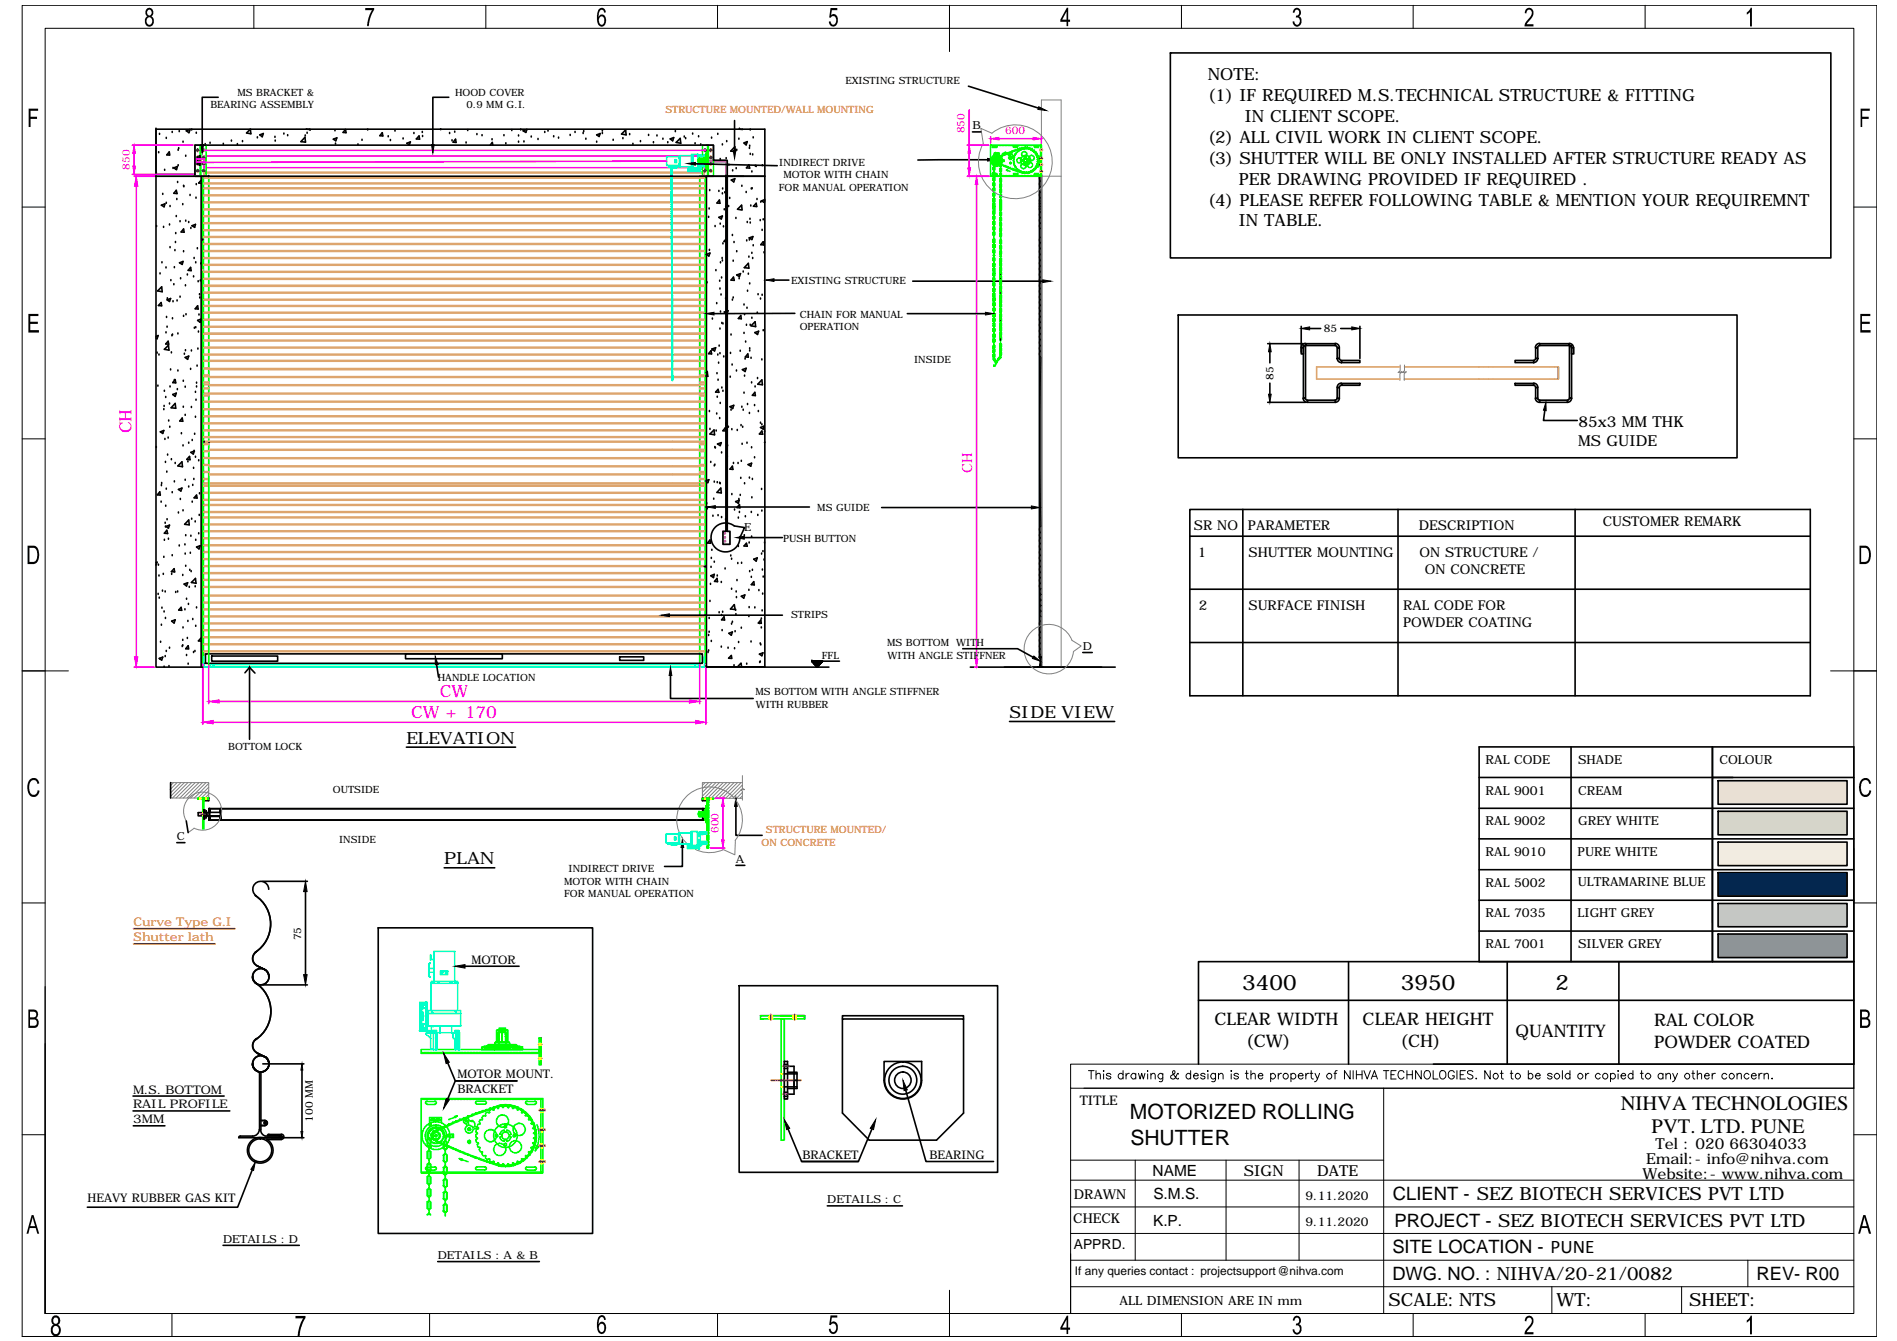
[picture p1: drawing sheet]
<svg xmlns="http://www.w3.org/2000/svg" width="297mm" height="210mm" viewBox="0 0 297 210" stroke-linecap="round" stroke-linejoin="round" font-family="sans-serif">
<defs><g id="words">
<g font-size="3.3">
<text x="194.5" y="154.9">3400</text>
<text x="219.4" y="154.9">3950</text>
<text x="243.6" y="155">2</text>
<text x="176.9" y="175.2">MOTORIZED ROLLING</text>
<text x="177" y="179.2">SHUTTER</text>
</g>
<g font-size="3.2">
<text x="253.8" y="173.7">NIHVA TECHNOLOGIES</text>
<text x="258.6" y="177.4">PVT. LTD. PUNE</text>
</g>
<g font-size="2.9">
<text x="218.1" y="187.9">CLIENT - SEZ BIOTECH SERVICES PVT LTD</text>
<text x="218" y="196.2">SITE LOCATION - PUNE</text>
<text x="218.4" y="192">PROJECT - SEZ BIOTECH SERVICES PVT LTD</text>
<text x="218" y="200.3">DWG. NO. : NIHVA/20-21/0082</text>
<text x="275" y="200.3">REV- R00</text>
</g>
<g font-size="2.8">
<text x="217.4" y="204.5">SCALE: NTS</text>
<text x="243.7" y="204.5">WT:</text>
<text x="264.5" y="204.5">SHEET:</text>
</g>
<g font-size="2.7">
<text x="190.2" y="160.5">CLEAR WIDTH</text>
<text x="213.4" y="160.5">CLEAR HEIGHT</text>
<text x="259" y="160.6">RAL COLOR</text>
<text x="195.1" y="163.8">(CW)</text>
<text x="219.3" y="163.9">(CH)</text>
<text x="237.3" y="162.4">QUANTITY</text>
<text x="259" y="164">POWDER COATED</text>
</g>
<g font-size="2.6">
<text x="189.1" y="12.6">NOTE:</text>
<text x="189.1" y="15.8">(1) IF REQUIRED M.S.TECHNICAL STRUCTURE &amp; FITTING</text>
<text x="189.1" y="22.4">(2) ALL CIVIL WORK IN CLIENT SCOPE.</text>
<text x="194.9" y="19.1">IN CLIENT SCOPE.</text>
<text x="189.1" y="25.6">(3) SHUTTER WILL BE ONLY INSTALLED AFTER STRUCTURE READY AS</text>
<text x="194" y="28.9">PER DRAWING PROVIDED IF REQUIRED .</text>
<text x="189.1" y="32.2">(4) PLEASE REFER FOLLOWING TABLE &amp; MENTION YOUR REQUIREMNT</text>
<text x="194" y="35.4">IN TABLE.</text>
<text x="158.1" y="112.4">SIDE VIEW</text>
<text x="63.6" y="116.4">ELEVATION</text>
<text x="69.6" y="135.3">PLAN</text>
</g>
<g font-size="2.6" fill="#f0f">
<text x="20.6" y="67.8" transform="rotate(-90 20.6 67.8)">CH</text>
<text x="64.4" y="112.3">CW + 170</text>
<text x="68.9" y="109.1">CW</text>
</g>
<g font-size="2.4">
<text x="247.1" y="69.8">MS GUIDE</text>
<text x="247.2" y="66.9">85x3 MM THK</text>
<text x="259.2" y="179.9">Tel : 020 66304033</text>
<text x="180.5" y="184.1">NAME</text>
<text x="194.8" y="184.1">SIGN</text>
<text x="206.2" y="184.1">DATE</text>
<text x="257.2" y="184.5">Website:- www.nihva.com</text>
<text x="257.8" y="182.3">Email:- info@nihva.com</text>
<text x="180.6" y="191.8">K.P.</text>
<text x="180.6" y="187.7">S.M.S.</text>
</g>
<text font-size="2.2" fill="#f0f" x="152.2" y="74" transform="rotate(-90 152.2 74)">CH</text>
<text font-size="2.2" x="168.1" y="195.5">APPRD.</text>
<g font-size="2.1">
<text x="186.9" y="83">SR NO</text>
<text x="195.4" y="83">PARAMETER</text>
<text x="222.2" y="83">DESCRIPTION</text>
<text x="251" y="82.4">CUSTOMER REMARK</text>
<text x="187.6" y="87.1">1</text>
<text x="195.5" y="87.2">SHUTTER MOUNTING</text>
<text x="222.3" y="87.2">ON STRUCTURE /</text>
<text x="223.1" y="89.8">ON CONCRETE</text>
<text x="187.7" y="95.4">2</text>
<text x="195.5" y="95.4">SURFACE FINISH</text>
<text x="219.7" y="95.4">RAL CODE FOR</text>
<text x="219.7" y="98.1">POWDER COATING</text>
<text x="169.1" y="173">TITLE</text>
<text x="168.1" y="191.4">CHECK</text>
<text x="168.1" y="187.7">DRAWN</text>
</g>
<text font-size="2" x="175.3" y="204.2">ALL DIMENSION ARE IN mm</text>
<g font-size="1.9">
<text x="232.6" y="119.6">RAL CODE</text>
<text x="247.1" y="119.6">SHADE</text>
<text x="269.2" y="119.6">COLOUR</text>
<text x="232.6" y="124.4">RAL 9001</text>
<text x="247.1" y="124.4">CREAM</text>
<text x="232.6" y="129.2">RAL 9002</text>
<text x="247.1" y="129.2">GREY WHITE</text>
<text x="232.6" y="134">RAL 9010</text>
<text x="247" y="134">PURE WHITE</text>
<text x="232.6" y="138.8">RAL 5002</text>
<text x="232.6" y="143.6">RAL 7035</text>
<text x="247" y="143.6">LIGHT GREY</text>
<text x="247.1" y="138.8">ULTRAMARINE BLUE</text>
<text x="232.6" y="148.4">RAL 7001</text>
<text x="247.1" y="148.4">SILVER GREY</text>
<text x="73.8" y="150.9">MOTOR</text>
<text x="20.8" y="171.2">M.S. BOTTOM</text>
<text x="20.8" y="173.5">RAIL PROFILE</text>
<text x="71.6" y="168.7">MOTOR MOUNT.</text>
<text x="71.6" y="171">BRACKET</text>
<text x="20.9" y="175.8">3MM</text>
<text x="125.6" y="181.4">BRACKET</text>
<text x="145.5" y="181.4">BEARING</text>
<text x="13.7" y="188.2">HEAVY RUBBER GAS KIT</text>
<text x="204.4" y="192">9.11.2020</text>
<text x="204.4" y="187.8">9.11.2020</text>
<text x="168.3" y="199.6">If any queries contact : projectsupport@nihva.com</text>
</g>
<g font-size="1.9" fill="#f00">
<text x="20.9" y="145">Curve Type G.I</text>
<text x="20.9" y="147.3">Shutter lath</text>
</g>
<g font-size="1.7" fill="#f0f">
<text x="151" y="20.9" transform="rotate(-90 151 20.9)">850</text>
<text x="157.4" y="21">600</text>
<text x="20.3" y="26.6" transform="rotate(-90 20.3 26.6)">850</text>
<text x="112.5" y="130.4" transform="rotate(-90 112.5 130.4)">600</text>
</g>
<g font-size="1.7">
<text x="152.3" y="20.3">B</text>
<text x="207.3" y="52">85</text>
<text x="199.4" y="59.4" transform="rotate(-90 199.4 59.4)">85</text>
<text x="116.5" y="83.1">E</text>
<text x="169.5" y="101.8">D</text>
<text x="27.7" y="131.5">C</text>
<text x="115.2" y="135.1">A</text>
<text x="47.2" y="147.2" transform="rotate(-90 47.2 147.2)">75</text>
<text x="49" y="175.6" transform="rotate(-90 49 175.6)">100 MM</text>
<text x="129.5" y="188.4">DETAILS : C</text>
<text x="34.9" y="194.5">DETAILS : D</text>
<text x="68.5" y="197.1">DETAILS : A &amp; B</text>
</g>
<g font-size="1.6">
<text x="32.9" y="17">BEARING ASSEMBLY</text>
<text x="37.2" y="15">MS BRACKET &amp;</text>
<text x="71.2" y="15">HOOD COVER</text>
<text x="73" y="17">0.9 MM G.I.</text>
<text x="132.4" y="13.1">EXISTING STRUCTURE</text>
<text x="122" y="29.8">FOR MANUAL OPERATION</text>
<text x="122" y="25.9">INDIRECT DRIVE</text>
<text x="122.7" y="27.9">MOTOR WITH CHAIN</text>
<text x="123.9" y="44.4">EXISTING STRUCTURE</text>
<text x="125.2" y="49.7">CHAIN FOR MANUAL</text>
<text x="125.2" y="51.7">OPERATION</text>
<text x="143.1" y="56.8">INSIDE</text>
<text x="128" y="80">MS GUIDE</text>
<text x="122.6" y="84.8">PUSH BUTTON</text>
<text x="123.9" y="96.7">STRIPS</text>
<text x="138.9" y="101.2">MS BOTTOM WITH</text>
<text x="68.5" y="106.6">HANDLE LOCATION</text>
<text x="128.7" y="103.2">FFL</text>
<text x="139" y="103.1">WITH ANGLE STIFFNER</text>
<text x="118.3" y="108.8">MS BOTTOM WITH ANGLE STIFFNER</text>
<text x="118.4" y="110.8">WITH RUBBER</text>
<text x="35.7" y="117.3">BOTTOM LOCK</text>
<text x="52.1" y="124.1">OUTSIDE</text>
<text x="53.1" y="132">INSIDE</text>
<text x="89" y="136.6">INDIRECT DRIVE</text>
<text x="88.3" y="138.5">MOTOR WITH CHAIN</text>
<text x="88.3" y="140.4">FOR MANUAL OPERATION</text>
</g>
<g font-size="1.6" fill="#f00">
<text x="104.2" y="17.6">STRUCTURE MOUNTED/WALL MOUNTING</text>
<text x="119.9" y="130.5">STRUCTURE MOUNTED/</text>
<text x="119.3" y="132.4">ON CONCRETE</text>
</g>
</g></defs>
<!-- layer: 0 -->
<g fill="none" stroke="#dda56e" stroke-width=".25">
<path d="M32 27.1h78.3M32 27h78.3M32.2 27.8h-.2v.1h.2M32.2 39.2h-.2v.2h.2M32.2 38.1h-.2v.2h.2M32.2 37h-.2v.2h.2M32.2 36h-.2v.1h.2M32.2 34.9h-.2v.1h.2M32.2 33.8h-.2v.1h.2M32.2 32.7h-.2v.1h.2M32.2 31.6h-.2v.1h.2M32.2 30.5h-.2v.1h.2"/>
<path d="M32.2 29.4h-.2v.1h.2M32.2 28.6h-.2v.2h.2M32.3 39.4h.1M32.3 38.3h.1M32.3 38.1h.1M32.3 37.2h.1M32.3 37h.1M32.3 36.1h.1M32.3 36h.1M32.3 35h.1M32.3 34.9h.1M32.3 33.9h.1"/>
<path d="M32.3 33.8h.1M32.3 32.8h.1M32.3 32.7h.1M32.3 31.7h.1M32.3 31.6h.1M32.3 30.6h.1M32.3 30.5h.1M32.3 29.5h.1M32.3 29.4h.1M32.3 39.2h.1M32.3 28.8h.1M32.3 28.6h.1"/>
<path d="M32.3 27.9h.1M32.3 27.8h.1M32.5 39.4h77.3M32.5 38.3h77.3M32.5 38.1h77.3M32.5 37.2h77.3M32.5 37h77.3M32.5 36.1h77.3M32.5 36h77.3M32.5 35h77.3M32.5 34.9h77.3M32.5 33.9h77.3"/>
<path d="M32.5 33.8h77.3M32.5 32.8h77.3M32.5 32.7h77.3M32.5 31.7h77.3M32.5 31.6h77.3M32.5 30.6h77.3M32.5 30.5h77.3M32.5 29.5h77.3M32.5 29.4h77.3M32.5 39.2h77.3M32.5 28.8h77.3M32.5 28.6h77.3"/>
<path d="M32.5 27.9h77.3M32.5 27.8h77.3M109.8 39.4h.2M109.8 38.3h.2M109.8 38.1h.2M109.8 37.2h.2M109.8 37h.2M109.8 36.1h.2M109.8 36h.2M109.8 35h.2M109.8 34.9h.2M109.8 33.9h.2"/>
<path d="M109.8 33.8h.2M109.8 32.8h.2M109.8 32.7h.2M109.8 31.7h.2M109.8 31.6h.2M109.8 30.6h.2M109.8 30.5h.2M109.8 29.5h.2M109.8 29.4h.2M109.8 39.2h.2M109.8 28.8h.2M109.8 28.6h.2"/>
<path d="M109.8 27.9h.2M109.8 27.8h.2M110.1 27.8h.2v.1h-.2M110.1 28.6h.2v.2h-.2M110.1 39.2h.2v.2h-.2M110.1 38.1h.2v.2h-.2M110.1 37h.2v.2h-.2M110.1 36h.2v.1h-.2M110.1 34.9h.2v.1h-.2M110.1 33.8h.2v.1h-.2M110.1 32.7h.2v.1h-.2M110.1 31.6h.2v.1h-.2"/>
<path d="M110.1 30.5h.2v.1h-.2M110.1 29.4h.2v.1h-.2M31.8 42.3h.1M32 56.4h78.3v.1h-78.3zM32 57.7h78.3M32 59h78.3M32.1 42.5h-.1v.1h.1M32.2 52.1h-.2v.2h.2M32.2 48.9h-.2v.1h.2M32.2 47.8h-.2v.1h.2M32.2 54.3h-.2v.2h.2M32.2 57.6h-.2v.1h.2"/>
<path d="M32.2 59.8h-.2v.1h.2M32.2 46.8h-.2v.2h.2M32.2 45.7h-.2v.2h.2M32.2 44.6h-.2v.2h.2M32.2 43.6h-.2v.1h.2M32.2 42.6h.1M32.2 42.5h.1M32.2 41.4h-.2v.1h.2M32.2 40.3h-.2v.2h.2M32.2 50h-.2v.1h.2M32.2 51.1h-.2v.1h.2M32.2 53.2h-.2v.2h.2"/>
<path d="M32.2 55.4h-.2v.2h.2M32.2 58.7h-.2v.1h.2M32.3 47h.1M32.3 46.8h.1M32.3 45.9h.1M32.3 45.7h.1M32.3 44.8h.1M32.3 44.6h.1M32.3 43.7h.1M32.3 43.6h.1M32.3 41.5h.1M32.3 41.4h.1"/>
<path d="M32.3 40.5h.1M32.3 40.3h.1M32.3 53.4h.1M32.3 53.2h.1M32.3 52.3h.1M32.3 52.1h.1M32.3 51.2h.1M32.3 51.1h.1M32.3 50.1h.1M32.3 50h.1M32.3 49h.1M32.3 48.9h.1"/>
<path d="M32.3 47.9h.1M32.3 47.8h.1M32.3 55.6h.1M32.3 55.4h.1M32.3 54.5h.1M32.3 54.3h.1M32.3 58.8h.1M32.3 58.7h.1M32.3 57.7h.1M32.3 57.6h.1M32.3 59.9h.1M32.3 59.8h.1"/>
<path d="M32.4 42.6h.2M32.4 42.5h.2M32.5 47h77.3M32.5 46.8h77.3M32.5 45.9h77.3M32.5 45.7h77.3M32.5 44.8h77.3M32.5 44.6h77.3M32.5 43.7h77.3M32.5 43.6h77.3M32.5 41.5h77.3M32.5 41.4h77.3"/>
<path d="M32.5 40.5h77.3M32.5 40.3h77.3M32.5 53.4h77.3M32.5 53.2h77.3M32.5 52.3h77.3M32.5 52.1h77.3M32.5 51.2h77.3M32.5 51.1h77.3M32.5 50.1h77.3M32.5 50h77.3M32.5 49h77.3M32.5 48.9h77.3"/>
<path d="M32.5 47.9h77.3M32.5 47.8h77.3M32.5 55.6h77.3M32.5 55.4h77.3M32.5 54.5h77.3M32.5 54.3h77.3M32.5 58.8h.2M32.5 58.7h.2M32.5 57.7h.2M32.5 57.6h.2M32.5 59.9h.2M32.5 59.8h.2"/>
<path d="M32.6 42.6h77M32.6 42.5h77M32.8 57.8h76.6M32.8 59.1h76.6M109.6 58.8h.2M109.6 58.7h.2M109.6 57.7h.2M109.6 57.6h.2M109.6 59.9h.2M109.6 59.8h.2M109.7 42.6h.2M109.7 42.5h.2"/>
<path d="M109.8 47h.2M109.8 46.8h.2M109.8 45.9h.2M109.8 45.7h.2M109.8 44.8h.2M109.8 44.6h.2M109.8 43.7h.2M109.8 43.6h.2M109.8 41.5h.2M109.8 41.4h.2M109.8 40.5h.2M109.8 40.3h.2"/>
<path d="M109.8 53.4h.2M109.8 53.2h.2M109.8 52.3h.2M109.8 52.1h.2M109.8 51.2h.2M109.8 51.1h.2M109.8 50.1h.2M109.8 50h.2M109.8 49h.2M109.8 48.9h.2M109.8 47.9h.2M109.8 47.8h.2"/>
<path d="M109.8 55.6h.2M109.8 55.4h.2M109.8 54.5h.2M109.8 54.3h.2M109.8 58.8h.2M109.8 58.7h.2M109.8 57.7h.2M109.8 57.6h.2M109.8 59.9h.2M109.8 59.8h.2M109.9 42.6h.2M109.9 42.5h.2"/>
<path d="M110.1 52.1h.2v.2h-.2M110.1 48.9h.2v.1h-.2M110.1 47.8h.2v.1h-.2M110.1 54.3h.2v.2h-.2M110.1 57.6h.2v.1h-.2M110.1 59.8h.2v.1h-.2M110.1 46.8h.2v.2h-.2M110.1 45.7h.2v.2h-.2M110.1 44.6h.2v.2h-.2M110.1 43.6h.2v.1h-.2M110.1 41.4h.2v.1h-.2M110.1 40.3h.2v.2h-.2"/>
<path d="M110.1 50h.2v.1h-.2M110.1 51.1h.2v.1h-.2M110.1 53.2h.2v.2h-.2M110.1 55.4h.2v.2h-.2M110.1 58.7h.2v.1h-.2M110.2 42.5h.1v.1h-.1M219.2 57.4h-13v1.9h13M219.9 59.3h11.7M219.9 57.4h11.7M231.6 59.3h.2M231.6 57.4h.2M231.9 59.3h.2"/>
<path d="M231.9 57.4h.2M232.2 59.3h.1M232.2 57.4h.1M232.4 59.3h.1M232.4 57.4h.1M232.6 59.3h.2M232.6 57.4h.2M232.9 59.3h.1M232.9 57.4h.1M233.1 59.3h.2M233.1 57.4h.2M233.3 59.3h.2"/>
<path d="M233.3 57.4h.2M233.6 59.3h.2M233.6 57.4h.2M233.8 59.3h.2M233.8 57.4h.2M234.1 59.3h.1M234.1 57.4h.1M234.3 59.3h.2M234.3 57.4h.2M234.6 59.3h.1M234.6 57.4h.1M234.8 59.3h.2"/>
<path d="M234.8 57.4h.2M235 59.3h.2M235 57.4h.2M235.3 59.3h.1M235.3 57.4h.1M235.5 59.3h.2M235.5 57.4h.2M235.8 59.3h.1M235.8 57.4h.1M236 59.3h.1M236 57.4h.1M236.2 59.3h.2"/>
<path d="M236.2 57.4h.2M236.5 59.3h.1M236.5 57.4h.1M236.7 59.3h.2M236.7 57.4h.2M236.9 59.3h.2M236.9 57.4h.2M237.2 59.3h.2M237.2 57.4h.2M237.4 59.3h.2M237.4 57.4h.2M237.7 59.3h.1"/>
<path d="M237.7 57.4h.1M237.9 59.3h.2M237.9 57.4h.2M238.2 59.3h.1M238.2 57.4h.1M238.4 59.3h.1M238.4 57.4h.1M238.6 59.3h.2M238.6 57.4h.2M238.9 59.3h.1M238.9 57.4h.1M239.1 59.3h.2"/>
<path d="M239.1 57.4h.2M239.4 59.3h.1M239.4 57.4h.1M239.6 59.3h.1M239.6 57.4h.1M239.8 59.3h.2M239.8 57.4h.2M240.1 59.3h.1M240.1 57.4h.1M240.3 59.3h.2M240.3 57.4h.2M240.5 59.3h.2"/>
<path d="M240.5 57.4h.2M240.8 59.3h.2M240.8 57.4h.2M241 59.3h.2M241 57.4h.2M241.3 59.3h.1M241.3 57.4h.1M241.5 59.3h.2M241.5 57.4h.2M241.8 59.3h.1M241.8 57.4h.1M242 59.3h.1"/>
<path d="M242 57.4h.1M242.2 59.3h.2M242.2 57.4h.2M242.5 59.3h.2M242.5 57.4h.2M242.7 59.3h.2M242.7 57.4h.2M243 59.3h.1M243 57.4h.1M243.2 59.3h.2M243.2 57.4h.2M243.4 59.3h.2"/>
<path d="M243.4 57.4h.2M243.7 59.3h.1M243.7 57.4h.1M243.9 57.4h.1v1.9h-.1M32 62.8h78.3v.1h-78.3zM32 69.1h78.3v.1h-4.9M32 60.2h78.3M32 61.5h78.3M32 69.2h.7M32.2 79h-.2v.1h.2M32.2 65.1h-.2v.1h.2M32.2 61.8h-.2v.2h.2"/>
<path d="M32.2 60.7h-.2v.2h.2M32.2 67.3h-.2v.1h.2M32.2 70.6h-.2v.1h.2M32.2 69.5h-.2v.1h.2M32.2 72.7h-.2v.1h.2M32.2 73.8h-.2v.1h.2M32.2 77.1h-.2v.1h.2M32.2 76h-.2v.1h.2M32.2 64h-.2v.1h.2M32.2 66.2h-.2v.1h.2M32.2 68.4h-.2v.1h.2M32.2 71.6h-.2v.1h.2"/>
<path d="M32.2 74.9h-.2v.1h.2M32.2 78.2h-.2v.1h.2M32.3 79.1h.1M32.3 79h.1M32.3 66.3h.1M32.3 66.2h.1M32.3 65.2h.1M32.3 65.1h.1M32.3 64.1h.1M32.3 64h.1M32.3 62h.1M32.3 61.8h.1"/>
<path d="M32.3 60.9h.1M32.3 60.7h.1M32.3 68.5h.1M32.3 68.4h.1M32.3 67.4h.1M32.3 67.3h.1M32.3 71.7h.1M32.3 71.6h.1M32.3 70.7h.1M32.3 70.6h.1M32.3 69.6h.1M32.3 69.5h.1"/>
<path d="M32.3 72.8h.1M32.3 72.7h.1M32.3 75h.1M32.3 74.9h.1M32.3 73.9h.1M32.3 73.8h.1M32.3 78.3h.1M32.3 78.2h.1M32.3 77.2h.1M32.3 77.1h.1M32.3 76.1h.1M32.3 76h.1"/>
<path d="M32.5 79.1h77.3M32.5 79h77.3M32.5 66.3h77.3M32.5 66.2h77.3M32.5 65.2h77.3M32.5 65.1h77.3M32.5 64.1h77.3M32.5 64h77.3M32.5 62h.2M32.5 61.8h.2M32.5 60.9h.2M32.5 60.7h.2"/>
<path d="M32.5 68.5h77.3M32.5 68.4h77.3M32.5 67.4h77.3M32.5 67.3h77.3M32.5 71.7h.2M32.5 71.6h.2M32.5 70.7h.2M32.5 70.6h.2M32.5 69.6h.2M32.5 69.5h.2M32.5 72.8h.2M32.5 72.7h.2"/>
<path d="M32.5 75h.2M32.5 74.9h.2M32.5 73.9h.2M32.5 73.8h.2M32.5 78.3h77.3M32.5 78.2h77.3M32.5 77.2h77.3M32.5 77.1h77.3M32.5 76.1h77.3M32.5 76h77.3M32.7 75.6h-.7v.1h78.3v-.1h-.7M32.8 60.4h76.6"/>
<path d="M32.8 61.7h76.6M32.8 69.2h72.5M32.8 70.5h72.5M32.8 71.8h72.5M32.8 73.1h72.5M32.8 74.3h72.5M32.8 70.3h77.5M32.8 71.7h77.5M32.8 72.9h77.5M32.8 74.2h77.5M32.8 75.6h72.5M105.4 70.5h4"/>
<path d="M105.4 71.8h4M105.4 73.1h4M105.4 74.3h4M105.4 75.6h4M109.6 62h.2M109.6 61.8h.2M109.6 60.9h.2M109.6 60.7h.2M109.6 71.7h.2M109.6 71.6h.2M109.6 70.7h.2M109.6 70.6h.2"/>
<path d="M109.6 69.6h.2M109.6 69.5h.2M109.6 72.8h.2M109.6 72.7h.2M109.6 75h.2M109.6 74.9h.2M109.6 73.9h.2M109.6 73.8h.2M109.8 79.1h.2M109.8 79h.2M109.8 66.3h.2M109.8 66.2h.2"/>
<path d="M109.8 65.2h.2M109.8 65.1h.2M109.8 64.1h.2M109.8 64h.2M109.8 62h.2M109.8 61.8h.2M109.8 60.9h.2M109.8 60.7h.2M109.8 68.5h.2M109.8 68.4h.2M109.8 67.4h.2M109.8 67.3h.2"/>
<path d="M109.8 71.7h.2M109.8 71.6h.2M109.8 70.7h.2M109.8 70.6h.2M109.8 69.6h.2M109.8 69.5h.2M109.8 72.8h.2M109.8 72.7h.2M109.8 75h.2M109.8 74.9h.2M109.8 73.9h.2M109.8 73.8h.2"/>
<path d="M109.8 78.3h.2M109.8 78.2h.2M109.8 77.2h.2M109.8 77.1h.2M109.8 76.1h.2M109.8 76h.2M110.1 79h.2v.1h-.2M110.1 65.1h.2v.1h-.2M110.1 61.8h.2v.2h-.2M110.1 60.7h.2v.2h-.2M110.1 67.3h.2v.1h-.2M110.1 70.6h.2v.1h-.2"/>
<path d="M110.1 69.5h.2v.1h-.2M110.1 72.7h.2v.1h-.2M110.1 73.8h.2v.1h-.2M110.1 77.1h.2v.1h-.2M110.1 76h.2v.1h-.2M110.1 64h.2v.1h-.2M110.1 66.2h.2v.1h-.2M110.1 68.4h.2v.1h-.2M110.1 71.6h.2v.1h-.2M110.1 74.9h.2v.1h-.2M110.1 78.2h.2v.1h-.2M32.2 86.3h-.2v.2h.2"/>
<path d="M32.2 83.1h-.2v.1h.2M32.2 82h-.2v.2h.2M32.2 90.7h-.2v.1h.2M32.2 88.5h-.2v.2h.2M32.2 80.9h-.2v.2h.2M32.2 99.7h-.2v.1h.2M32.2 98.6h-.2v.1h.2M32.2 97.5h-.2v.1h.2M32.2 96.4h-.2v.1h.2M32.2 95.3h-.2v.1h.2M32.2 94.3h-.2v.1h.2M32.2 93.2h-.2v.1h.2"/>
<path d="M32.2 80.1h-.2v.1h.2M32.2 84.2h-.2v.1h.2M32.2 85.3h-.2v.1h.2M32.2 87.4h-.2v.2h.2M32.2 89.6h-.2v.2h.2M32.2 91.8h-.2v.1h.2M32.3 99.8h.1M32.3 99.7h.1M32.3 98.7h.1M32.3 98.6h.1M32.3 97.6h.1M32.3 97.5h.1"/>
<path d="M32.3 96.5h.1M32.3 96.4h.1M32.3 95.4h.1M32.3 95.3h.1M32.3 94.4h.1M32.3 94.3h.1M32.3 93.3h.1M32.3 93.2h.1M32.3 87.6h.1M32.3 87.4h.1M32.3 86.5h.1M32.3 86.3h.1"/>
<path d="M32.3 85.4h.1M32.3 85.3h.1M32.3 84.3h.1M32.3 84.2h.1M32.3 83.2h.1M32.3 83.1h.1M32.3 82.2h.1M32.3 82h.1M32.3 91.9h.1M32.3 91.8h.1M32.3 90.8h.1M32.3 90.7h.1"/>
<path d="M32.3 89.8h.1M32.3 89.6h.1M32.3 88.7h.1M32.3 88.5h.1M32.3 80.2h.1M32.3 80.1h.1M32.3 81.1h.1M32.3 80.9h.1M32.5 99.8h77.3M32.5 99.7h77.3M32.5 98.7h77.3M32.5 98.6h77.3"/>
<path d="M32.5 97.6h77.3M32.5 97.5h77.3M32.5 96.5h77.3M32.5 96.4h77.3M32.5 95.4h77.3M32.5 95.3h77.3M32.5 94.4h77.3M32.5 94.3h77.3M32.5 93.3h77.3M32.5 93.2h77.3M32.5 87.6h77.3M32.5 87.4h77.3"/>
<path d="M32.5 86.5h77.3M32.5 86.3h77.3M32.5 85.4h77.3M32.5 85.3h77.3M32.5 84.3h77.3M32.5 84.2h77.3M32.5 83.2h77.3M32.5 83.1h77.3M32.5 82.2h77.3M32.5 82h77.3M32.5 91.9h77.3M32.5 91.8h77.3"/>
<path d="M32.5 90.8h77.3M32.5 90.7h77.3M32.5 89.8h77.3M32.5 89.6h77.3M32.5 88.7h77.3M32.5 88.5h77.3M32.5 80.2h77.3M32.5 80.1h77.3M32.5 81.1h77.3M32.5 80.9h77.3M109.8 99.8h.2M109.8 99.7h.2"/>
<path d="M109.8 98.7h.2M109.8 98.6h.2M109.8 97.6h.2M109.8 97.5h.2M109.8 96.5h.2M109.8 96.4h.2M109.8 95.4h.2M109.8 95.3h.2M109.8 94.4h.2M109.8 94.3h.2M109.8 93.3h.2M109.8 93.2h.2"/>
<path d="M109.8 87.6h.2M109.8 87.4h.2M109.8 86.5h.2M109.8 86.3h.2M109.8 85.4h.2M109.8 85.3h.2M109.8 84.3h.2M109.8 84.2h.2M109.8 83.2h.2M109.8 83.1h.2M109.8 82.2h.2M109.8 82h.2"/>
<path d="M109.8 91.9h.2M109.8 91.8h.2M109.8 90.8h.2M109.8 90.7h.2M109.8 89.8h.2M109.8 89.6h.2M109.8 88.7h.2M109.8 88.5h.2M109.8 80.2h.2M109.8 80.1h.2M109.8 81.1h.2M109.8 80.9h.2"/>
<path d="M110.1 86.3h.2v.2h-.2M110.1 83.1h.2v.1h-.2M110.1 82h.2v.2h-.2M110.1 90.7h.2v.1h-.2M110.1 88.5h.2v.2h-.2M110.1 80.9h.2v.2h-.2M110.1 99.7h.2v.1h-.2M110.1 98.6h.2v.1h-.2M110.1 97.5h.2v.1h-.2M110.1 96.4h.2v.1h-.2M110.1 95.3h.2v.1h-.2M110.1 94.3h.2v.1h-.2"/>
<path d="M110.1 93.2h.2v.1h-.2M110.1 80.1h.2v.1h-.2M110.1 84.2h.2v.1h-.2M110.1 85.3h.2v.1h-.2M110.1 87.4h.2v.2h-.2M110.1 89.6h.2v.2h-.2M110.1 91.8h.2v.1h-.2M32.2 101.9h-.2v.1h.2M32.2 100.8h-.2v.1h.2M32.3 102h.1M32.3 101.9h.1M32.3 100.9h.1"/>
<path d="M32.3 100.8h.1M32.5 102h77.3M32.5 101.9h77.3M32.5 100.9h77.3M32.5 100.8h77.3M109.8 102h.2M109.8 101.9h.2M109.8 100.9h.2M109.8 100.8h.2M110.1 101.9h.2v.1h-.2M110.1 100.8h.2v.1h-.2"/>
</g>
<!-- layer: hatch -->
<g fill="none" stroke="#808080" stroke-width=".16">
<path d="M22.4 27.6h8.1M153.6 20.1l1.7 .8a5.8 5.8 0 0 1 9.2 2.8 5.8 5.8 0 0 1-6.2 7.4 5.8 5.8 0 0 1-4.3-8.6zM163.1 27.6h3.1M219.2 57.1v.9l-.3 .3 .6-.1-.3 .3v1M219.9 57.1v.9l-.4 .3 .7-.1-.3 .3v1M161.4 98.9a3.9 3.9 0 0 1 6.4 1.3l1.5 .9-1.2 .9a3.9 3.9 0 0 1-5.5 3.1 3.9 3.9 0 0 1-1.2-6.2zM163.1 104.4v-88.8h3.1v88.8M26.7 122.5h6v2.4h-6M27.2 122.5l-.5 .5M27.7 122.5l-1.1 1.1M28.3 122.5l-1.6 1.6M28.9 122.5l-2.2 2.2"/>
<path d="M29.2 128.5a2.98 2.98 0 0 1 2-4.5 2.98 2.98 0 0 1 3.5 3.4 2.98 2.98 0 0 1-4.3 2.2M29.4 122.5l-2.4 2.4M30 122.5l-2.4 2.4M30.4 129.7l-.9 .6M30.6 122.5l-2.4 2.4M31.2 122.5l-2.5 2.4M31.7 122.5l-2.4 2.4M32.3 122.5l-2.5 2.4M32.7 122.6l-2.3 2.3M32.7 123.2l-1.7 1.7M32.7 123.8l-1.2 1.1M32.7 124.9h.1"/>
<path d="M32.7 124.3l-.6 .6M110.4 122.5l-.4 .4M111 122.5l-1 1M111.5 122.5l-1.5 1.5M112.1 122.5l-2.1 2.1M112.6 122.5l-2.4 2.5M113.2 122.5l-2.4 2.5M113.8 122.5l-2.5 2.5M114.3 122.5l-2.4 2.5M114.9 122.5l-2.4 2.5M115.1 131.5a5.1 5.1 0 0 0-2.4-8.1 5.1 5.1 0 0 0-6.7 5.2 5.1 5.1 0 0 0 7.3 4.4M115.1 131.6v2.2l-1.8-.8"/>
<path d="M115.5 122.5l-2.4 2.5M116 122.5l-2.4 2.5M116 123.6l-1.2 1.4M116.2 122.9l-2 2.1M116.2 122.5h-6.2v2.5h6.2M116.2 121.4v2l.4 .2h-.6l.2 .3v1.4M116.2 124l-.9 1M116.2 124.6l-.3 .4M116.3 123.4l-.2 .2"/>
</g>
<!-- layer: 0 -->
<g fill="#000" stroke="#000" stroke-width=".16">
<path d="M162.6 16.7l1.2 .6-1.3-.2zM31.5 22.6h.4l-.2 1.3zM67.6 22.6h.4l-.2 1.3zM107.6 25.6l1.3-.2v.5zM114.8 23.5h.4l-.2 1.3zM154.6 24.8l1.3 .2-1.3 .2zM110.5 49.1l1.3-.2v.4zM119.9 43.8l1.3-.2v.5zM154.3 48.9l1.3 .2-1.3 .2zM163.3 43.8l1.2 .2-1.2 .2zM198.8 53.8l.3 1.3h-.5zM203.8 51.4l1.3-.2v.4z"/>
<path d="M211.7 51.2l1.2 .2-1.2 .2zM110.7 79.4l1.3-.3v.5zM161.5 79.2l1.3 .2-1.3 .3zM198.6 61.7h.5l-.3 1.3zM242.1 63v1.3l-.4-.1zM103.5 96.3l1.3-.2v.4zM115.3 84.1l1.2-.2v.5zM68.2 102.8l.4 1.2h-.4zM105 104.4l.2 1.3h-.4zM161.9 102.7l1 .8-1.2-.4zM47.8 138l.3 1.6h-.6zM106.8 131.4l.3 1.3h-.5z"/>
<path d="M115.2 124.9l.2 1.3h-.4zM47.5 152.6h.6l-.3 1.6zM71.2 151.2l1.6-.2v.5zM47.3 166.5l.1 1h-.3zM47.1 177.1h.3l-.1 1zM69.5 164.9l.9 1.4-.5 .2zM69.9 171.9l.5 .3-.9 1.3zM122.8 175.2l.9 1.4-.5 .2zM137.1 175.2l-.3 1.6-.5-.2zM141.4 169.1l.7 1.5-.5 .1zM40 181.9l-.3 1.3-.4-.2z"/>
</g>
<g fill="none" stroke="#000" stroke-width=".25">
<path d="M34.2 15.2h-2.5v7.4M70.3 15.2h-2.5v7.4M115 18.9v4.6M151.6 13.5l11 3.4M183.3 8.3h103.4v32.1h-103.4zM24.4 20.2h.1M24.4 27.6h.1M24.4 20.2v7.1h6.1v-4.6h81.2v2.4h2.2v2.5h5.9h-95.4M24.5 27.2h.1M24.5 35.5h.1M24.8 23.9h.1M25 21h.1"/>
<path d="M25.3 32.1l.5-.2-.1 .5zM25.5 30.4h.1M25.6 35.6h.1M25.8 26.7h.1M26 21.7h.1M26 31.8h.1M26.5 23.8l.1 .5-.5-.1zM26.5 35.2h.1M26.6 38.8h.1M26.6 32.3h.1M27 20.7h.1M27.1 26.4h.1"/>
<path d="M27.2 26.3l.6-.2-.2 .5zM27.4 39.2h.1M27.5 38h.1M27.5 36.6h.1M27.6 33.9h.1M27.6 29.8l.1 .5h-.5zM27.7 31.2h.1M27.8 28.6h.1M27.9 25.9h.1M27.9 23.5h.1M28 23.3h.1M28.1 20.6h.1"/>
<path d="M28.2 34.7h.1M28.6 32h.1M28.7 22.3h.1M28.7 39.4h.1M28.7 29.2h.1M28.7 35.8l.1 .6-.4-.1zM28.8 29.2h.1M29.1 24.5h.1M29.1 34.6h.1M29.2 20.5l.6-.2-.2 .5zM29.5 34.8h.1M29.8 30.6h.1"/>
<path d="M29.9 35.8h.1M30 20.3h.1M30.1 35.3l.5-.2-.1 .5zM30.7 31h.1M30.7 20.9h.1M30.7 28.9h.1M30.9 24.9h.4M30.9 25.4h.4M30.9 25.1h.1M30.9 38.9h.1M31.2 24.4h.1v1.5h-.1zM31.2 24.8h-.3v.7h.3"/>
<path d="M31.2 24.6h-.3v1.1h.3M31.2 24.5h.1M31.2 24.7h.1M31.2 25.6h.1M31.2 25.8h.1M31.5 28.2l-.4 .4 .4 .1M31.5 27.6v76.8M31.8 37.6h.1M32.1 22.6h.1M32.7 27.6h.1M32.9 22.4h.1M35 22.6h.1"/>
<path d="M36.2 22.1h.1M37.2 22.6h.1M38 22.2h.1M38.6 20.8l.6-.6 .1 .7zM40.3 21.6h.1M40.7 21.1l.5-.2-.1 .5zM43.1 21.5h.1M43.1 22.1h.1M44.5 21h.1M45 21.2h.1M47.8 21.5v.8l-.7-.1zM47.8 21.3h.1"/>
<path d="M48 20.2h.5M48.1 20.9h.1M48.6 20.4h.1M52.2 21.8l.5-.2-.1 .4zM52.5 20.5h.1M52.5 22.5h.1M54.1 20.3l.1 .5-.5-.1zM56 22.7h.1M56.7 22h.1M57.6 20.3h.1M59.9 20.8v.5l-.4-.1zM60.8 21.4h.1"/>
<path d="M61.1 22h.1M61.8 20.5h.1M63.1 21.7h.1M63.7 22.4l.6-.2-.2 .5zM64.8 20.9h.1M65.6 21.3l.1 .5-.5-.1zM66.1 20.7h.1M66.2 21.4h.1M69 20.3h.1M70.4 20.9h.1M70.8 22h.1M71.2 20.7h.1"/>
<path d="M71.3 21.8l.1 .5h-.4zM73 22.4h.1M73.2 20.4h.1M74.7 21.1h.1M75.5 21.2h.1M76.8 22.7l.3-.4 .1 .4M77 21.9h.1M78.9 21.2h.1M79.2 22.5h.1M80.1 20.4h.1M81.2 21.3h.1M81.2 22.3h.1"/>
<path d="M81.5 20.3h.1M81.9 20.5l.6-.2-.2 .4zM82 22.2h.1M83.2 21.4h.1M84.2 21.8h.1M85.3 20.7h.1M85.8 20.5h.1M86.7 21.4h.1M87.5 21.6h.1M89.3 21.2h.1M90 20.7h.1M91.3 20.9h.1"/>
<path d="M91.4 20.6h.1M91.7 21.8h.1M93.4 22.3h.1M93.4 21.1l.6-.2-.2 .5zM94.3 20.5h.1M94.3 20.9h.1M96 22h.1M97.3 21l.7-.7v.8zM97.5 21.7h.1M98.6 21.1h.1M99.1 22.6h.1M100.3 22.2h.1"/>
<path d="M101.6 21.2h.1M102.3 22.3h.1M102.9 21.3h.1M103.8 21.8h.1M104.6 22.3h.1M104.9 21.7l.6-.2-.2 .5zM105.7 20.6h.1M105.9 22.3l.6-.6 .1 .7zM107.1 21.4h.1M107.4 21.7h.1M108.5 21h.1M108.8 22.5h.1"/>
<path d="M108.9 25.6l12.8 .3M109.4 21.4h.1M109.7 22.7h.1M110.3 24.9h.5M110.6 39.8l.6-.2-.2 .5zM111 34h.1M111 32.7h.1M111.1 39.2h.1M111.1 29.8h.1M111.4 21.6h.1M112 35.5h.1M112.4 21h.1"/>
<path d="M112.6 30h.1M112.6 34l.5-.2-.2 .5zM112.6 31.3l.1 .5h-.4zM112.8 25h.1M112.8 35.1h.1M113.1 22.7h.1M113.1 30.3h.1M113.2 29.6h.1M113.2 38.2h.1M113.3 35.5h.1M113.4 32.8h.1M113.5 30.2h.1"/>
<path d="M113.7 27.6h.1M113.7 37.5l-.3 .3h.3M113.7 32.3h-.1M113.7 24.8h.1M113.8 22.2h.1M113.9 27.6v55.6h.4v2h-1.1v-2h.5v-55.6h-3.1v76.8M114.1 32.3h.1M114.1 25.9h.1M114.3 31.1h.1M114.5 28.2l.6-.2-.2 .5zM114.7 36.9h.1M114.7 26.7h.1"/>
<path d="M114.9 38h.1M115.1 23v.7h-.7zM115.2 34.2h.1M115.3 26.4h.1M115.4 23.5h.1M115.4 39.4h.1M115.7 21.8h.1M115.8 20.2h.1M115.8 20.2h.4M116.1 32.1l.1 .8-.7-.1zM116.2 29.2h.1M116.5 22.4l.5-.2-.2 .5z"/>
<path d="M116.8 30.1h.1M116.9 37.7h.1M117 34.8h.1M117.3 25.8l.1 .5h-.5zM117.3 37.2l.6-.2-.2 .5zM117.3 23.2h.1M117.3 37.6h.1M117.4 22.9h.1M117.4 34.3h.1M117.5 20.3h.1M117.5 24.2h.1M117.5 34.9h.1"/>
<path d="M117.6 32.2h.1M117.6 29.6h.1M117.7 26.9h.1M117.7 39.7h.1M117.8 29.5h.1M117.9 24.2h.1M117.9 21.6h.1M117.9 38.5h.1M118.3 26h.1M118.4 26.1h.1M118.4 31.8l.1 .5h-.5zM118.5 31.2h.1"/>
<path d="M119 34.5h.1M119.1 31.7h.1M119.3 36.1h.1M119.4 25.9h.1M119.5 34.4h.1M119.5 37.8l.1 .5h-.5zM119.6 39.6h.1M119.8 31.2l-.5 .2 .4 .3 .1-.3M152.3 20.6h1.3M154.6 25h-10.9M24.4 52.6l.4-.1-.2 .5-.2-.1M24.6 55.3h.1"/>
<path d="M24.7 45.5l.6-.6 .1 .8zM24.9 55.6h.1M25.1 42.9h.1M25.2 47.4l.1 .5-.5-.1zM25.4 41.1h.1M25.7 54.7l.7-.7 .1 .8zM26 52.1h.1M26 41.9h.1M26.1 49.7h.1M26.2 51.2h.1M26.2 46.9l.5-.2-.2 .5zM26.2 46.8h.1"/>
<path d="M26.3 53.4l.1 .5-.4-.1zM26.7 57.9h.1M26.8 43.9h.1M26.8 55.2h.1M26.9 52.6h.1M27 49.9h.1M27 52.4h.1M27.1 47.2h.1M27.2 44.6h.1M27.3 41.9h.1M27.3 59.5h.1M27.4 59.4l.1 .5h-.4z"/>
<path d="M27.7 47.1h.1M27.9 52.3h.1M27.9 58.1h.1M28.1 41.1l.6-.2-.2 .5zM28.2 46.5h.1M28.3 43.6h.1M28.7 59.7h.1M28.7 49.5h.1M28.9 55.4h.1M29 56l.5-.3-.1 .5zM29 54.9h.1M29 44.7h.1"/>
<path d="M29.1 49.3h.1M29.3 43h.1M29.8 57.8h.1M29.8 41.9l.1 .5-.4-.1zM30 54.9h.1M30.3 43.3h.1M30.4 40.5h.1M30.4 51.4h.1M30.6 51.3h.1M30.6 41.1h.1M30.8 60h.1M30.9 57.3h.1"/>
<path d="M30.9 47.9l.1 .5-.4-.1zM31 54.6h.1M31 44.1h.1M31.1 52h.1M31.2 49.3h.1M31.2 46.1h.1M31.3 46.6h.1M31.4 44h.1M31.5 41.3h.1M31.5 49.9l-.6 .3 .4 .2 .2-.4M110.6 58.3l.1-.1 .1 .7h-.2M110.7 44.3h.1"/>
<path d="M111.3 54.9l.1 .5h-.4zM111.5 54.6l.6-.2-.2 .5zM111.5 49.9h.1M111.6 54.8h.1M112.1 42.4h.1M112.2 47.5h.1M112.3 58.5h.1M112.4 55.6h.1M112.4 59.5h.1M112.5 56.8h.1M112.6 54.2h.1M112.7 44h.1"/>
<path d="M112.7 51.5h.1M112.7 55.4h.1M112.7 45.2h.1M112.8 48.8h.1M112.8 41.1h.1M112.9 46.2h.1M113 43.5h.1M113 50.6h.1M113.1 40.5h.1M113.1 40.8h.1M113.2 50.7h.1M113.3 55.9h.1"/>
<path d="M113.6 46.8h.1M113.7 48.8h-.3l.3 .2M113.9 48.7l.1-.1-.1 .4M114.3 59h.1M114.4 55.3h.1M114.5 52.4h.1M114.6 57.1h.1M114.7 47h.1M114.8 46.6h.1M114.8 40.9h.1M114.9 43.4l.1 .5-.5-.1zM115.3 58.1h.1"/>
<path d="M115.4 43l.6-.2-.2 .5zM115.7 43.6h.1M115.9 55h.1M116 49.4l.1 .5h-.5zM116.2 57.9l.6-.3-.1 .6zM116.4 42.6h.1M116.5 47.7h.1M116.5 52.2h.1M116.6 58.9h.1M116.6 49.3h.1M116.7 56.2h.1M116.8 53.5h.1"/>
<path d="M116.9 50.9h.1M117 48.2h.1M117.1 45.6h.1M117.1 55.4l.1 .5h-.5zM117.2 42.9h.1M117.2 41.2l.1 .8-.8-.1zM117.3 40.2h.1M117.4 54.6h.1M117.4 44.4h.1M117.4 54.9h.1M117.5 50.9h.1M117.6 56.1h.1"/>
<path d="M117.6 51l.6-.6 .1 .7zM117.7 59.9h.1M117.7 49.8h.1M117.9 40.5h.1M118.2 52.1l.6-.3-.2 .6zM118.6 49h.1M118.6 59.3h.1M118.7 46.1h.1M119.1 46.8h.1M119.3 56.3h.1M119.3 59.5l.1 .7-.7-.1zM119.3 46.2h.1"/>
<path d="M119.5 51.8h.1M121.2 43.8h2.3M124.5 49.1h-12.7M142.1 49.1h12.2M142.9 44h20.4M156.7 43.1h.1M156.7 43.8h.1M156.7 46h.1M156.7 50.4h.1M156.7 53.2h.1M156.7 41.7h.1M156.7 47.4v.1"/>
<path d="M156.7 48.4v.1M156.7 51.8h.1M184.5 49.3h87.5v22.4h-87.5zM198.5 53.8h5.6M198.8 55.1v1.7M198.8 60v1.7M203.8 54.4h.3v1h-.3zM203.8 51.1v4M204.1 54.1h.3v8.2h-.3zM204.4 53.7a.66 .66 0 0 0-.6 .7M204.4 54.1l-.3 .1v.2M204.4 53.8h4.7v.3h-4.7z"/>
<path d="M205.1 51.4h1.7M209.1 53.7a.66 .66 0 0 1 .6 .7M209.1 54.1h.1l.2 .3M209.4 54.4h.3v1.7h-.3zM209.4 56.1a.66 .66 0 0 0 .6 .7M209.7 56.1l.1 .2 .2 .1M209.9 51.4h1.8M210 60a.66 .66 0 0 0-.6 .6M210.1 56.4h2.8v.4h-2.8zM212.9 51.1v5M237.2 56.4h3v.4h-3zM240.1 60a.66 .66 0 0 1 .7 .6"/>
<path d="M240.5 54.4h.3v1.7h-.3zM240.5 56.1l-.2 .3h-.2M240.8 56.1a.66 .66 0 0 1-.7 .7M241.1 53.7a.66 .66 0 0 0-.7 .7M241.1 54.1l-.3 .1-.1 .2M241.1 53.8h4.6v.3h-4.6zM244 57.4v1.9M245.7 53.7a.66 .66 0 0 1 .7 .7M245.7 54.1l.3 .1v.2M245.7 54.1h.4v8.2h-.4zM246.1 54.4h.3v1h-.3zM24.5 70h.1"/>
<path d="M24.7 60.4h.1M25 77l.1 .5h-.5zM25.1 67.6l.6-.2-.2 .4zM25.2 78.6h.1M25.3 76h.1M25.3 75.7h.1M25.7 64.1h.1M25.7 63.6h.1M25.7 61.2h.1M25.8 68.8h.1M25.9 72.4h.1M26 79.2h.1"/>
<path d="M26 62.2h.1M26 76.6h.1M26.1 73.9h.1M26.2 71.2h.1M26.3 68.6h.1M26.4 65.9h.1M26.5 63.2h.1M26.6 66.9h.1M26.6 60.6h.1M26.8 72h.1M27 77.1h.1M27.1 61.8l.5-.3-.2 .5z"/>
<path d="M27.3 75.4h.1M27.4 72.5h.1M27.4 63.1l.1 .8-.7-.1zM27.8 61h.1M27.9 72.9l.6-.6 .1 .8zM27.9 76.6l.6-.2-.2 .5zM28.2 78.2h.1M28.4 67.9h.1M28.5 65.4l.1 .5h-.4zM28.7 80h.1M28.7 69.8h.1M28.7 63.7h.1"/>
<path d="M29 75.2h.1M29 65h.1M29 60.6h.1M29.4 72.3h.1M29.5 76.2h.1M29.5 69.4h.1M29.7 71.4l.1 .6-.5-.1zM29.9 70.8l.5-.2-.1 .5zM30 63.8h.1M30.1 78.6h.1M30.1 68.9h.1M30.2 76h.1"/>
<path d="M30.3 73.3h.1M30.4 75h.1M30.4 70.6h.1M30.5 68h.1M30.6 65.3h.1M30.6 71.6h.1M30.6 61.4h.1M30.7 62.6h.1M30.8 60.6h.1M30.8 77.5l.1 .5-.5-.1zM31.1 72.1h.1M31.2 77.3h.1"/>
<path d="M32 69.1v.1M32.7 69.2h.1M110.6 75.2l.4-.1-.2 .5-.2-.2M110.7 78.9h.1M110.7 79.7h.1M111.1 64.4h.1M111.2 67.2h.1M111.2 67.9l.6-.6 .1 .8zM111.3 72.4h.1M111.8 78.1h.1M111.8 75.5h.1M111.8 72.9h.1"/>
<path d="M111.9 72.8h.1M111.9 70h.1M112 70.1h.1M112 79.4h14.7M112.1 67.5h.1M112.2 64.8h.1M112.3 62.2h.1M112.3 75.6h.1M112.4 69.5l.5-.2-.1 .5zM112.4 60.9l.2 .5h-.5zM112.7 75.6h.1M112.7 65.5h.1"/>
<path d="M112.8 63.1h.1M112.8 75.7h.1M112.9 76.4v.8l-.6-.1zM113 70.9h.1M113 60.7h.1M113.2 61.2h.1M113.7 66.3h.1M113.7 66.3v.3M113.7 67.4l-.1-.4-.4 .4 .5 .1M113.9 71.5h.1M113.9 69.8h.1M114 66.9h.1"/>
<path d="M114.3 63.7l.6-.3-.2 .6zM114.5 64.2h.1M114.6 77.4h.1M114.6 67.3h.1M114.7 73l.1 .5-.5-.1zM114.9 72.5h.1M115 79.8h.1M115.2 78.5l.5-.2-.1 .5zM115.4 67.4h.1M115.6 72.5h.1M115.7 78.2h.1M115.8 79l.1 .5-.5-.1z"/>
<path d="M115.9 77.5h.1M116 74.9h.1M116 66.6h.1M116.1 72.2h.1M116.2 63.7h.1M116.2 69.5h.1M116.3 66.9h.1M116.4 64.2h.1M116.5 61.5h.1M116.6 75.7h.1M117 69.4h.1M117.1 63.3h.1"/>
<path d="M117.1 72.7l.6-.2-.1 .5zM117.3 74.8h.1M117.3 64.7h.1M117.7 70.1h.1M117.7 77.9h.1M117.8 75h.1M118.2 71.7h.1M118.2 63.5h.1M118.2 61.4l.1 .5h-.5zM118.2 60.6h.1M118.7 64.4h.1M119.1 66.2h.1"/>
<path d="M119.1 66.9l.5-.2-.1 .5zM119.3 76.6h.1M119.3 66.5h.1M119.3 80h.1M119.3 67.5l.1 .5-.5-.1zM119.7 67.6h.1M119.8 69.2h.1M138 79.4h23.5M186.3 79.7h97.2v29.2h-97.2zM194.6 79.7v29.2M198.5 63h5.9M204 62.3a.66 .66 0 0 0 .7 .7"/>
<path d="M204.4 62.3l.1 .3h.2M209.1 62.6h-4.4v.4h4.4M209.1 62.6v.4M209.4 62.3l-.2 .3h-.1M209.4 60.6h.3v1.7h-.3zM209.7 62.3a.66 .66 0 0 1-.6 .7M210 60.3l-.2 .2-.1 .1M210.1 60h2.8v.3h-2.8zM218.9 79.7v29.2M237.2 60h3v.3h-3zM240.1 60.3l.3 .2 .1 .1M240.4 62.3a.66 .66 0 0 0 .7 .7"/>
<path d="M240.5 60.6h.3v1.7h-.3zM240.7 62.3l.2 .3h.2M241.1 62.6h4.3v.4h-4.3zM241.9 64.2l-.2 1.6h5.3M245.7 62.3v.2l-.3 .1M246.1 62.3a.66 .66 0 0 1-.7 .7M246.6 79.7v29.2M24.4 88.1l.2-.1-.2 .5M24.8 93h.1M24.8 88.5h.1M24.9 90.2h.1M24.9 93.6h.1"/>
<path d="M25.3 97.9h.1M25.4 95.2h.1M25.4 92.5h.1M25.6 89.9h.1M25.7 87.2h.1M25.7 95.8h.1M25.7 84.6h.1M25.9 81.9h.1M25.9 92.7h.1M25.9 82.5h.1M25.9 96.8h.1M26 82.4l.5-.2-.1 .5z"/>
<path d="M26.1 83l.1 .5h-.5zM26.2 81.4h.1M26.4 84.4h.1M26.9 89.9h.1M26.9 97.2l.5-.2-.1 .5zM27 87h.1M27.3 89v.5h-.5zM27.5 92.7h.1M27.8 92.7h.1M27.9 80.3h.1M28.1 85.5h.1M28.4 95.1v.4h-.4z"/>
<path d="M28.6 90.1h.1M28.7 98.3h.1M28.8 91.4l.6-.2-.2 .5zM29 95.4h.1M29 85.3h.1M29 86.7h.1M29.1 88.6h.1M29.1 83.8h.1M29.2 93.8h.1M29.3 99.9h.1M29.4 97.3h.1M29.5 94.6h.1"/>
<path d="M29.5 81.4l.1 .8-.7-.1zM29.6 91.9h.1M29.7 89.3h.1M29.8 86.6h.1M29.9 83.9h.1M29.9 89.5h.1M30 91.2l.6-.7 .1 .8zM30 81.3h.1M30.2 97h.1M30.6 91.8h.1M30.6 81.7h.1M30.6 84.6h.1"/>
<path d="M30.6 98h.1M30.8 95.2h.1M30.8 85.6l.5-.2-.1 .5zM31.1 83.6h.1M31.2 80.7h.1M31.5 99.9l-.4 .4 .4 .1M104.8 96.3h17.7M110.3 88.7h.2M111 99.5h.1M111 96.8h.1M111 99h.1M111.2 94.1h.1"/>
<path d="M111.2 84.5l.1 .5h-.5zM111.3 91.5h.1M111.3 90.1l.5-.2-.1 .5zM111.3 88.8h.1M111.4 87.4h.1M111.5 86.1h.1M111.6 80.8h.1M111.8 88h.1M112.2 82.4a2.26 2.26 0 0 1 2.8-.1l1.6 .3-.7 1.5a2.26 2.26 0 0 1-3.3 2.1 2.26 2.26 0 0 1-.4-3.8zM112.3 90.5l.1 .5h-.5zM112.3 90.2h.1M112.4 80.7h.1"/>
<path d="M112.6 95.9h.1M112.9 91.2h.1M113 81h.1M113 96.3h.1M113.1 98.7h.1M113.2 95.8h.1M113.4 96.5l.1 .6-.5-.1zM113.5 89.1h.1M113.6 81.4h.1M114.1 99.1l.6-.2-.2 .5zM114.4 87h.1M114.6 97.7h.1"/>
<path d="M114.6 87.5h.1M114.6 92.2h.1M114.7 97.4h.1M115 94.6l.1 .8-.7-.1zM115.1 98.9h.1M115.2 95.5h.1M115.2 96.2h.1M115.3 92.7h.1M115.3 93.5h.1M115.4 90.9h.1M115.5 88.2h.1M115.6 85.5h.1"/>
<path d="M115.6 81.1h.1M115.8 80.2h.1M115.9 84.1h.1M116.1 98.3h.1M116.1 93.3l.5-.2-.1 .5zM116.1 88.2h.1M116.5 83.8h.1M116.5 84.1h6M116.7 80.9h.1M116.9 85l.1 .5h-.5zM117.3 96.5h.1M117.3 92.4h.1"/>
<path d="M117.3 95.1h.1M117.3 85h.1M117.4 89.5h.1M117.6 90.4h.1M117.6 80.2h.1M117.7 84.1h.1M117.8 89.3h.1M118 91l.1 .6-.5-.1zM118 87.5l.6-.2-.2 .5zM118.2 95.2h.1M118.7 80.7h.1M118.8 92.4h.1"/>
<path d="M119 97.6h.1M119.1 97.1l.1 .5-.5-.1zM119.2 96.9h.1M119.2 98.3h.1M119.3 86.7h.1M119.3 95.6h.1M119.4 89.2h.1M119.4 93h.1M119.5 86.3h.1M119.5 90.3h.1M119.6 87.7h.1M119.7 85h.1"/>
<path d="M186.3 83.9h97.2M186.3 92.2h97.2M24.9 103.1l.6-.2-.2 .4zM25.1 103.2h.1M25.1 100.5h.1M25.7 104.4h.1M25.9 102.8h.1M26 102h.1M26.5 104.3h.1M26.5 101.5h.1M28.5 101.2h.1M28.6 100.2h.1"/>
<path d="M28.6 101.1h.1M29.2 102.6h.1M29.5 101.1v.5l-.4-.1zM29.5 104h.1M30.3 102.1h.1M30.5 102h.1M31.8 104.4h-7.4v-84.2h95.4v84.2M32.1 103.8h77.9v-1.5h-77.8v1.5M33.1 102.7h10.4v.8h-10.4zM38.4 105.3l.7-.8 .8 .9M39.1 104.5h.1M39.1 104.5v11.2"/>
<path d="M63.5 102.3h15.2v.8h-15.2zM63.6 117h17.1M68.4 104l.3 2M97 102.8h3.8v.6h-3.8zM105 105.7v3.6h12.9M110.5 104.4h19.3M110.6 104.4h.1M110.6 104.4h9.2M110.9 102.1h.1M111 101.9h.1M111.4 100.4h.1M112.9 101.3h.1"/>
<path d="M114 101.5h.1M114.5 102.6l.1 .5-.5-.1zM114.9 104.2h.1M115 101.5h.1M115.5 104.4l.5-.6 .1 .6M115.7 100.6h.1M116.9 104h.1M117.6 100.5h.1M118.9 102.4l.6-.2-.2 .4zM119 103.7h.1M119 100.8h.1M119 103.6h.1"/>
<path d="M119.1 101h.1M127.1 103.5h.1M127.2 103.6l.1-.1-.1 .1M127.3 103.5l-.1 .1M127.3 103.6v-.1v.1M127.3 103.7v-.2v.2M127.4 103.5l-.1 .2M127.4 103.7v-.2v.2M127.4 103.5l-.1 .2zM127.5 103.5l-.1 .3M127.5 103.9l.1-.4-.1 .4M127.5 103.5l-.1 .3z"/>
<path d="M127.6 104l.1-.5-.1 .5M127.6 103.5l-.1 .4M127.7 103.5l-.2 .5M127.7 104.1l.1-.6-.1 .6M127.8 103.5l-.1 .6 .1-.6-.2 .5M127.8 104.2l.2-.7-.2 .8M127.8 103.5l-.1 .6zM127.8 104.3l.3-.8-.3 .8M127.9 104.3l.2-.8-.2 .9M127.9 103.5l-.1 .7 .1-.7-.2 .6M128 103.5l-.2 .7zM128 103.5l-.2 .8"/>
<path d="M128.1 104.3l.2-.8-.2 .8M128.1 104.3l.3-.8-.3 .8M128.1 103.5l-.2 .9 .2-.9-.2 .9 .3-.9-.2 .9M128.1 104.2l.3-.7-.3 .7M128.2 104.2l.2-.7-.2 .7M128.2 103.5l-.1 .8M128.3 104.1l.1-.6-.1 .6M128.3 104l.2-.5-.1 .5M128.4 103.5l-.2 .6M128.4 103.9l.1-.4-.1 .5M128.4 103.5l-.1 .5zM128.5 103.5l-.1 .5"/>
<path d="M128.6 103.5l-.2 .4M128.7 103.6v-.1l-.2 .3M128.7 103.5v.1M131.4 103.5h-4.3l.9 .9 .8-.9M150.7 101.5h8.6l2.5 1.4M151.9 104.4h22.7M158.1 112.9h16.4M162.5 104.4h.4v-.4v.4zM162.8 102.9l.1 .2v1.3M162.9 104h.1M162.9 103.2v1.2M162.9 104.4h.4"/>
<path d="M163 102.9l-.1-.2-.2 .3M163 102.9l-.2-.1 .1 .3M169.5 102.1h1.5M186.3 100.6h97.2M246 116.9v33.6M268.1 116.9v33.6M26.7 122.5v2.4M27.7 131.9h1.3M29.2 128.5l.3 1.8M31 124.9h1.7v.2M31.8 124.9h.9v.4h-.9zM31.9 125.2l.1 .1"/>
<path d="M31.9 126.7h.1v1.5h-.1zM31.9 127.7h.5M31.9 126.9h.1M31.9 127h.1M31.9 127.9h.1M31.9 128.1h.1M32 125l-.1 .1M32 127.2h.4v.6h-.4M32 125h.2M32 125.3h.2M32 126.9h.3v1.1h-.3M32.2 125h.1"/>
<path d="M32.2 125.3h.1M32.3 127.5h.1M32.4 125h.2M32.4 125.3h.2M32.6 125h.1M32.6 125.3h.1M32.7 126.6h.1M32.7 126.8l.2-.2-.2 .2M32.7 126.9l.2-.1-.2 .1M32.7 127.1l.2-.1-.2 .1M32.7 128l.2-.2-.2 .2M32.7 128.1l.2-.1-.2 .1"/>
<path d="M32.7 128.3l.2-.1-.2 .1M32.7 126.7l.2-.1v1.8M32.7 126.6h77.5M32.7 126.6h77.5v1.8h-77.5zM32.7 127.2h1.8M32.8 126.6h-.1M32.9 127l-.1 .2 .1-.1M32.9 127.2h.1M32.9 127.2h-1.9v.5h3.5M32.9 126.6l-.2 .1M32.9 126.7l-.2 .2M32.9 126.8l-.2 .1"/>
<path d="M32.9 126.9l-.2 .1M32.9 126.9l-.2 .2M32.9 127.1l-.1 .1M32.9 127.8l-.2 .1M32.9 127.9l-.2 .1M32.9 127.9l-.2 .2M32.9 128l-.2 .2M32.9 128.1l-.2 .2M32.9 128.2l-.2 .1h77.5M32.9 128.3l-.1 .1 .1-.1M32.9 127.7h1.7M34.5 127.7v.1h-1.8"/>
<path d="M34.5 127l.1-.1-.1 .1M34.5 127.2l.1-.2-.1 .2M34.5 127.8l.1-.1-.1 .1M34.5 128l.1-.1-.1 .1M34.5 128.2l.1-.2-.1 .2M34.5 128.3l.1-.1-.1 .1M34.5 126.6v1.8M34.5 126.6h.1M34.6 127.7l-.1 .1M34.6 126.7l-.1 .1M34.6 127.2h.1M34.6 126.6l-.1 .1"/>
<path d="M34.6 126.6h-.1M34.6 126.7l-.1 .2M34.6 126.8l-.1 .1M34.6 126.9l-.1 .1M34.6 126.9l-.1 .2M34.6 127l-.1 .1M34.6 127.1l-.1 .1h.1M34.6 127.7l-.1 .2M34.6 127.8l-.1 .2M34.6 127.9l-.1 .1M34.6 128l-.1 .1M34.6 128.1l-.1 .1"/>
<path d="M34.6 128.1l-.1 .2M34.6 128.3l-.1 .1M34.6 128.3v.1M34.6 126.6v1.8M41.1 138h7M42.1 139.2a1.25 1.25 0 0 0-1.8-1.1 1.25 1.25 0 0 0-.2 2.1M47.8 139.6v13M69.6 135.8h7.9M106.8 132.7v2.9h-2.7M110 125h.1M110 125h1v.3h-1zM110 125.3h.1"/>
<path d="M110 126.6v.5M110 127.8v.6M110.1 126.6v.5M110.1 127.8v.6M110.2 125h.1M110.2 125.3h.1M110.3 125h.1M110.3 125.3h.1M110.5 125h.2M110.5 125.3h.2M110.7 125l.1 .1M110.8 125.2l-.1 .1"/>
<path d="M111.7 125h-1.7v.1M115.2 126.2v4.6h4.1M115.2 135.5h1.4M231.6 121.7h58.7M231.6 126.5h58.7M231.6 131.3h58.7M231.6 136.1h58.7M269 122.2h20.2v3.7h-20.2zM269 127h20.2v3.7h-20.2zM269 131.8h20.2v3.7h-20.2zM269 136.6h20.2v3.7h-20.2zM39.5 152.9h.1"/>
<path d="M40 140.2a5.3 5.3 0 0 1 0 8.9M40 153.8a5.3 5.3 0 0 1 0 8.9M40.1 149a1.25 1.25 0 0 0 .2 2.2M40.2 148.9a1.29 1.29 0 0 0-.7 1.2 1.29 1.29 0 0 0 .8 1.1M40.3 151.2l1.2 .6-1.2-.6M41.1 154.2h7M41.5 151.8a1.29 1.29 0 0 1 0 2.2 1.29 1.29 0 0 1-2-1.1M42.1 152.9a1.25 1.25 0 0 0-1.8-1.1 1.25 1.25 0 0 0-.2 2.1M42.2 152.9h-.1a1.29 1.29 0 0 0-1.9-1.1 1.29 1.29 0 0 0 0 2.2M59.2 145.2h33.6v47.9h-33.6zM72.8 151.2h8.5M115.7 154.3h40.5v29.2h-40.5z"/>
<path d="M119.1 159h6.9v.5M122.2 159h3.8M131.9 159.5h19v14.7l-4.3 4.3h-10.5l-4.2-4.3zM131.9 159.5v-.5h19v.5M187.7 156.6h102.6M211.2 150.5v16.1M231.6 145.7h58.7M231.6 140.9h58.7M236 150.5v16.1M253.5 150.5v16.1M269 141.4h20.2v3.7h-20.2zM269 146.2h20.2v3.7h-20.2z"/>
<path d="M20.8 171.6h14.3M20.8 173.9h15.2M20.9 176.2h4.9M37.7 177.8l-.2 .1-.1 .2h10.2M39.6 166.5h.1M40.1 162.6a1.25 1.25 0 0 0 .2 2.2M40.2 162.5a1.29 1.29 0 0 0-.7 1.2 1.29 1.29 0 0 0 .8 1.1M40.3 164.8l1.2 .7-1.2-.6M40.5 167.8l.1 .1M40.6 176.8a1.04 1.04 0 0 1-1 1h-2M40.6 167.9v8.9M40.8 176.8a1.04 1.04 0 0 0 .7 1"/>
<path d="M40.9 167.8v9.1M40.9 175.4h.6M40.9 176.2h.6M40.9 176.1h.6M41.1 166.5h6.5M41.5 175.4a.4 .4 0 0 1 .4 .4 .4 .4 0 0 1-.4 .4M41.5 175.4a.36 .36 0 0 1 .3 .4 .36 .36 0 0 1-.3 .3M41.5 165.4a1.29 1.29 0 0 1 0 2.2 1.29 1.29 0 0 1-2-1.1M41.6 177.8h2.2l.2 .3M41.8 178.4h2.3M41.9 177.8h2.2M42.1 166.5a1.25 1.25 0 0 0-1.8-1.1 1.25 1.25 0 0 0-.2 2.1"/>
<path d="M42.1 177.5l-.2 .3M42.1 166.5a1.29 1.29 0 0 0-1.9-1.1 1.29 1.29 0 0 0 0 2.2M42.1 177.6h2M44 177.8l.2 .1-.2 .2M44 177.5a.4 .4 0 0 1 .5 .4 .4 .4 0 0 1-.5 .4M44.1 178.1h-2.8a2.01 2.01 0 0 0-2.5 2.3 2.01 2.01 0 0 0 3.1 1.3 2.01 2.01 0 0 0-.1-3.4M47.3 167.5v9.6M70.1 166.4l1.2 2.8h9.6h-9.6l-1.2 2.8M79.2 163.1h.1M84.4 162.5h.3v4.2M84.7 162.5v2.3M122.8 166.1h.5v5.9h-.5z"/>
<path d="M122.8 166.6h.5M122.8 167.2h.5M122.8 171h.5M122.8 171.6h.5M122.8 168.1h2M122.8 170.1h2M123.3 167.8h1.5v2.6h-1.5M123.3 166.9h1v4.4h-1M123.4 176.7l2.1 5.1h8.9M124.3 169.1h.5M136.5 176.7l-2.1 5.1h-8.9M138.4 169.1a2.94 2.94 0 0 0 3 2.9 2.94 2.94 0 0 0 2.9-2.9"/>
<path d="M138.4 169.1v-3h5.9v3M141.8 170.6l3.2 11.2h10.6M187.7 166.6v-16.1h102.6h-58.7v-33.6h58.7v49.7h-65.8M34.9 194.9h12M39.5 183.1l-2.3 5.9h-23.5M68.5 197.5h16M129.5 188.8h11.8"/>
<circle cx="41.5" cy="175.8" r=".15"/>
<circle cx="141.4" cy="169.1" r="2.86"/>
<circle cx="141.4" cy="169.1" r="1.29"/>
<circle cx="141.4" cy="169.1" r="2.18"/>
<circle cx="40.7" cy="180.1" r="1.8"/>
</g>
<g fill="none" stroke="#0f0" stroke-width=".25">
<path d="M30.5 22.7h1.8v4.9h-1.8zM30.5 27.6h2.2v76.4M31.3 22.7v4.9M31.5 22.7v4.9M31.8 27.6v76.8h.9M31.9 28.1v.2M31.9 28.4v.2M31.9 28.8v.2M31.9 29.1v.3M31.9 29.5v.2M31.9 29.8v.3M31.9 30.2v.3"/>
<path d="M31.9 30.6v.2M31.9 30.9v.3M31.9 31.3v.2M31.9 31.7v.2M31.9 32v.2M31.9 32.4v.2M31.9 32.8v.2M31.9 33.1v.2M31.9 33.5v.2M31.9 33.8v.3M31.9 34.2v.2M31.9 34.5v.3"/>
<path d="M31.9 34.9v.2M31.9 35.2v.3M31.9 35.6v.2M31.9 36v.2M31.9 36.4v.2M31.9 36.7v.2M31.9 37.1v.2M31.9 37.4v.3M31.9 37.8v.2M31.9 38.1v.3M31.9 38.5v.2M31.9 38.8v.3"/>
<path d="M31.9 39.2v.2M31.9 39.6v.2M31.9 39.9v.3M32.7 27.6h-.8v.3M32.8 28.6h.1M109.4 24.8v.6zM109.4 24.9v.5M109.4 25h.1M109.4 25.3h.1M109.5 24.8l-.1 .2h.2M109.6 24.9h-.3v.4h.3M109.6 27.6h.9v76.8h-.9z"/>
<path d="M109.6 27.6h.8v.3M109.6 24.9h.1M109.6 25.3h.1M109.6 25h.1M109.6 25.3h-.2l.1 .2M109.6 25.4h.7M109.8 24.9h.1M109.8 25.3h.1M109.9 24.9h.1M109.9 25.3h.1M110 24.2v-1.5h1.7v4.9h-1.7v-1.4M110 24.9h.2"/>
<path d="M110 25.3h.2M110.2 24.9h.1M110.2 25.3h.1M110.3 24.8h-.8v.2h.1v-.1h.7h-.7M110.3 25.4h-.7v-.1h-.1v.2h.8M110.3 24.7l.1-.1v1h-.1zM110.3 25.1h-.9h.9M110.3 24.9h.1M110.3 25.3h.1M110.4 24.6h.1v1h-.1M110.4 28.1v.2M110.4 28.4v.2"/>
<path d="M110.4 28.8v.2M110.4 29.1v.3M110.4 29.5v.2M110.4 29.8v.3M110.4 30.2v.3M110.4 30.6v.2M110.4 30.9v.3M110.4 31.3v.2M110.4 31.7v.2M110.4 32v.2M110.4 32.4v.2M110.4 32.8v.2"/>
<path d="M110.4 33.1v.2M110.4 33.5v.2M110.4 33.8v.3M110.4 34.2v.2M110.4 34.5v.3M110.4 34.9v.2M110.4 35.2v.3M110.4 35.6v.2M110.4 36v.2M110.4 36.4v.2M110.4 36.7v.2M110.4 37.1v.2"/>
<path d="M110.4 37.4v.3M110.4 37.8v.2M110.4 38.1v.3M110.4 38.5v.2M110.4 38.8v.3M110.4 39.2v.2M110.4 39.6v.2M110.4 39.9v.3M110.5 24.9h.1M110.5 25.3h.1M110.6 22.7h.3v4.9h-.3v-.1h.2v-4.7zM110.6 23.9v1.2v-1.1l-.1 .2v1.9l.1 .1v-1.1v1.3"/>
<path d="M110.6 23.9h.1M110.6 23.8h.1M110.6 23.7h.2v2.9h-.2zM110.6 26.4h.1M110.6 23.8v.1M110.6 24.9h.1M110.6 25.3h.1M110.7 25.1l.1 1.5M110.7 24.9h.2M110.7 25.3h.2M110.8 23.7l-.1 1.4M110.8 22.7v4.9"/>
<path d="M110.8 25.8h.1M110.8 25.9h.1M110.8 24.3h.1M110.8 24.5h.1M110.9 22.7v4.9M155.1 27.5h.3M155.1 22.8h.3M155.5 22.8l-.1 .2 .1 .1M155.5 27.5h.3M155.5 22.8h.3M155.5 22.9h.5M155.5 23.1h.5"/>
<path d="M155.6 38.8v.3M155.7 24.1h.7zM155.8 24v.1zM155.8 25.1h.1M155.8 25.2h.1M155.9 25h.1M155.9 25.1v.1M155.9 25.2v.1M155.9 24h.1M155.9 25.3h.1M155.9 24.8a20.9 20.9 0 0 1 4.7-1.7 2.01 2.01 0 0 1 2 2.3 2.01 2.01 0 0 1-2.4 1.7M155.9 24.8a.32 .32 0 0 0 0 .6"/>
<path d="M155.9 25v.1M155.9 24l.1 .1zM155.9 24.9h.1M155.9 25.4l2.1 1 2.2 .7M155.9 24.9a.28 .28 0 0 0 0 .4M156 25.3h.1M156 25.4l4.2 1.6M156 27.5h.3M156 22.8h.3M156 22.8l.1 .2-.1 .1M156 27.2l.1 .1-.1 .1M156 24.9h.1"/>
<path d="M156 27.2h-.5l-.1 .1 .1 .1h.5M156.1 25.3h-.1M156.1 24.9h.1M156.1 24.9h-.1l-.1 .1M156.1 25.3h.1M156.1 24l.1 .1zM156.1 24.8h.1M156.1 25.5h.1M156.2 25.3h-.1M156.2 24.9v.1M156.2 24.9h.1M156.2 24h.1"/>
<path d="M156.2 25.3h.1M156.3 25.3h-.1M156.3 24v.1zM156.3 25v-.1v.1M156.3 25.2h.1M156.3 25.1h.1M156.3 25.2v.1M156.3 25v.1M156.3 24h.1M156.3 25.1v.1M156.4 24.7h.1M156.4 25.6h.1"/>
<path d="M156.5 24.3v-.4h-.8v.4M156.5 27.5h.3M156.5 22.8h.3M156.7 24.5h.1M156.7 25.7h.1M156.7 39v.3M156.9 24.4h.1M156.9 25.9h.1M156.9 27.5h.4M156.9 22.8h.4M157 25h.2v.3h-.2M157.1 25v.3"/>
<path d="M157.2 24.3h.1M157.2 26h.1M157.3 23.9h.2h-.2zM157.3 23.9l-.4 .2M157.4 24.2h.1M157.4 26.1h.1M157.4 27.5h.3M157.4 22.8h.3M157.6 26.6l.2 .1zM157.6 24.1h.1M157.6 26.1h.1M157.8 26.7l.4 .1"/>
<path d="M157.9 24h.1M157.9 26.3h.1M157.9 27.5h.3M157.9 22.8h.3M158 24.3l-.1-.1 .1-.2h.1l.1 .5M158.1 24.5l-.1 .3 .1 .1 .2 .1 .2-.3h.3M158.1 24.3v.2M158.2 23.9h.1M158.2 26.4h.1M158.2 24.4l.3 .2 .2-.1M158.4 24.2l.1-.1zM158.4 27.5h.3"/>
<path d="M158.4 22.8h.3M158.4 24.1l.2 .3M158.5 23.8h.1M158.5 26.5h.1M158.7 23.7h.1M158.7 26.6h.1M158.7 22.8l-.1 .2 .1 .1M158.8 22.9h.5M158.8 25.3l-.1 .3h.1M158.8 24.9v.1M158.8 27.1l-.1 .1 .1 .1M158.8 25h-.1v.2l.1 .1"/>
<path d="M158.8 27.4h.5M158.8 27.2h.5M158.8 25.6h.1M158.8 24.7h-.1l.1 .3M158.8 25.6v.1v.2h.2M158.9 27.5h.3M158.9 22.8h.3M158.9 25.9h.1M158.9 23.6h.1M158.9 26.7h.1M158.9 24.3h.1M159 24.4h-.2v.1v.1v-.1"/>
<path d="M159 25.9l-.1 .1 .1 .2h.1l.1 .2h.1M159.1 26.2h.1M159.1 24v.1M159.1 23.5h.1M159.1 26.7h.1M159.3 27.1l.1 .1-.1 .1M159.3 26.4h.1M159.3 22.8l.1 .2-.1 .1h-.5M159.3 23.9l-.1-.1-.1 .3h-.1l-.1 .1 .1 .1M159.3 23.8h.1M159.3 26.4v.2l.1 .1h.2M159.3 27.5h.4"/>
<path d="M159.3 22.8h.4M159.4 23.4h.1M159.4 26.8h.1M159.5 26.6h.1M159.5 23.6h.1M159.6 23.7l-.2-.1-.1 .1v.1M159.6 26.7l.1 .2 .1-.1M159.6 23.4h.1M159.6 26.9h.1M159.9 26.8l.2 .2v-.1M159.9 23.5l-.2-.1-.1 .2M159.9 23.3h.1"/>
<path d="M159.9 27h.1M159.9 27.5h.2M159.9 22.8h.2M160.1 23.2h.1M160.1 23.3h.1M160.1 23.4l-.2-.1-.1 .1M160.1 27.1h.1M160.2 23.2a1.97 1.97 0 0 1 2.4 1.9 1.97 1.97 0 0 1-2.4 1.9M160.2 23.2l-2.5 .9-1.8 .8M160.2 26.9v.1l.2 .1v-.1M160.2 25.2l.3 .3M160.3 25l.1 .1-.1 .1"/>
<path d="M160.3 27.5h.3M160.3 22.8h.3M160.4 23.2h.1M160.4 26.9h.1M160.4 23.3v-.1h-.2v.2M160.4 23.3h.1M160.5 23.3v-.1l.3 .1M160.5 27v.1l.3-.1-.1 .1h-.2zM160.5 27.1h.1M160.5 24.7l-.3 .3M160.5 24.8l.1 .1 .1-.1M160.5 25.5l.1-.1 .1 .1"/>
<path d="M160.6 23.1h.1M160.7 24.7l.3 .3M160.7 23.3h.1M160.8 26.9h-.1M160.8 27.5h.3M160.8 22.8h.3M160.8 23.3l.1-.1 .2 .2M160.8 27.1h.1M160.9 23.1h.1M161 25.2l-.3 .3M161 25l-.1 .1 .1 .1M161 23.3h.1"/>
<path d="M161.1 26.9l-.1 .1-.1 .1-.1-.1M161.1 23.4l.3-.1v.1M161.1 27.1h.1M161.2 23.2h.1M161.3 27.5h.3M161.3 22.8h.3M161.4 27h.1M161.4 23.5l.1-.1 .2 .1-.1 .1M161.4 26.8v.2l-.3-.1M161.4 23.3h.1M161.6 26.9h.1M161.6 23.4h.1"/>
<path d="M161.7 26.6h-.1M161.7 26.7l-.2 .2-.1-.1M161.7 23.7l.1-.1 .2 .1-.1 .1M161.8 27.5h.3M161.8 22.8h.3M161.8 26.7h.1M161.9 23.8h.1M161.9 26.4h.1M161.9 26.4l.1 .2-.2 .1-.1-.1M162 23.9l.1-.1v.3l.3 .1-.1 .1M162 23.7h.1M162 26.6h.1"/>
<path d="M162 22.8l-.1 .2 .1 .1M162 27.2l-.1 .1 .1 .1M162.1 22.9h.5M162.1 23.1h.5M162.1 27.4h.5M162.1 27.2h.5M162.1 24v.1M162.1 26.2h.1M162.2 26.4h.1M162.2 23.9h.1M162.2 27.5h.4M162.2 22.8h.4"/>
<path d="M162.3 24.3h.1M162.3 25.9h.1M162.3 24.4h.1l.1 .1-.1 .2M162.3 25.9l.1 .1-.3 .2v.2h-.1M162.3 26.2h.1M162.3 24.1h.1M162.4 25.6h.1M162.4 25.6l.1 .1-.1 .2h-.1M162.4 24.9v.1M162.4 25.3h.1M162.4 24.7h.2l-.1 .3M162.4 26h.1"/>
<path d="M162.4 24.3h.1M162.5 25.3l.1 .3h-.2M162.5 25h.1v.2l-.1 .1M162.5 25.8h.1M162.5 24.5h.1M162.5 22.8l.1 .2-.1 .1M162.5 27.2l.1 .1-.1 .1M162.6 25.5h.1M162.6 25.3h.1M162.6 25h.1M162.6 24.8h.1M162.6 25.8l.2 .1-.2 .2z"/>
<path d="M162.7 24.4a1.93 1.93 0 0 1 0 1.4M162.7 27.5h.2M162.7 22.8h.2M162.9 22.7h-7.8v4.9h7.8M162.9 22.7h.2v4.9h-.2M162.9 22.7v4.9M31.9 40.3v.2M31.9 40.7v.2M31.9 41v.3M31.9 41.4v.2M31.9 41.7v.3M31.9 42.1v.3"/>
<path d="M31.9 42.4v.3M31.9 42.8v.3M31.9 43.2v.2M31.9 43.5v.3M31.9 43.9v.2M31.9 44.3v.2M31.9 44.6v.3M31.9 45v.2M31.9 45.3v.3M31.9 45.7v.3M31.9 46v.3M31.9 46.4v.3"/>
<path d="M31.9 46.8v.2M31.9 47.1v.3M31.9 47.5v.2M31.9 47.9v.2M31.9 48.2v.3M31.9 48.6v.2M31.9 49v.2M31.9 49.3v.3M31.9 49.7v.2M31.9 50v.3M31.9 50.4v.2M31.9 50.7v.3"/>
<path d="M31.9 51.1v.2M31.9 51.5v.2M31.9 51.8v.3M31.9 52.2v.2M31.9 52.6v.2M31.9 52.9v.3M31.9 53.3v.2M31.9 53.6v.3M31.9 54v.2M31.9 54.3v.3M31.9 54.7v.2M31.9 55.1v.2"/>
<path d="M31.9 55.4v.3M31.9 55.8v.2M31.9 56.2v.2M31.9 56.5v.3M31.9 56.9v.2M31.9 57.2v.3M31.9 57.6v.2M31.9 57.9v.3M31.9 58.3v.3M31.9 58.7v.2M31.9 59v.3M31.9 59.4v.2"/>
<path d="M31.9 59.8v.2M110.4 40.3v.2M110.4 40.7v.2M110.4 41v.3M110.4 41.4v.2M110.4 41.7v.3M110.4 42.1v.3M110.4 42.4v.3M110.4 42.8v.3M110.4 43.2v.2M110.4 43.5v.3M110.4 43.9v.2"/>
<path d="M110.4 44.3v.2M110.4 44.6v.3M110.4 45v.2M110.4 45.3v.3M110.4 45.7v.3M110.4 46v.3M110.4 46.4v.3M110.4 46.8v.2M110.4 47.1v.3M110.4 47.5v.2M110.4 47.9v.2M110.4 48.2v.3"/>
<path d="M110.4 48.6v.2M110.4 49v.2M110.4 49.3v.3M110.4 49.7v.2M110.4 50v.3M110.4 50.4v.2M110.4 50.7v.3M110.4 51.1v.2M110.4 51.5v.2M110.4 51.8v.3M110.4 52.2v.2M110.4 52.6v.2"/>
<path d="M110.4 52.9v.3M110.4 53.3v.2M110.4 53.6v.3M110.4 54v.2M110.4 54.3v.3M110.4 54.7v.2M110.4 55.1v.2M110.4 55.4v.3M110.4 55.8v.2M110.4 56.2v.2M110.4 56.5v.3M110.4 56.9v.2"/>
<path d="M110.4 57.2v.3M110.4 57.6v.2M110.4 57.9v.3M110.4 58.3v.3M110.4 58.7v.2M110.4 59v.3M110.4 59.4v.2M110.4 59.8v.2M155.6 56v.1M31.9 60.1v.3M31.9 60.5v.2M31.9 60.8v.3"/>
<path d="M31.9 61.2v.3M31.9 61.5v.3M31.9 61.9v.3M31.9 62.3v.2M31.9 62.6v.3M31.9 63v.2M31.9 63.4v.2M31.9 63.7v.3M31.9 64.1v.2M31.9 64.5v.2M31.9 64.8v.3M31.9 65.2v.2"/>
<path d="M31.9 65.5v.3M31.9 65.9v.2M31.9 66.2v.3M31.9 66.6v.2M31.9 67v.2M31.9 67.3v.2M31.9 67.7v.2M31.9 68.1v.2M31.9 68.4v.3M31.9 68.8v.2M31.9 69.1v.3M31.9 69.5v.2"/>
<path d="M31.9 69.8v.3M31.9 70.2v.2M31.9 70.6v.2M31.9 70.9v.2M31.9 71.3v.2M31.9 71.7v.2M31.9 72v.2M31.9 72.4v.2M31.9 72.7v.3M31.9 73.1v.2M31.9 73.4v.3M31.9 73.8v.2"/>
<path d="M31.9 74.2v.2M31.9 74.5v.2M31.9 74.9v.2M31.9 75.3v.2M31.9 75.6v.2M31.9 76v.2M31.9 76.3v.3M31.9 76.7v.2M31.9 77v.3M31.9 77.4v.3M31.9 77.8v.2M31.9 78.1v.3"/>
<path d="M31.9 78.5v.2M31.9 78.9v.2M31.9 79.2v.2M31.9 79.6v.2M31.9 79.9v.3M110.4 60.1v.3M110.4 60.5v.2M110.4 60.8v.3M110.4 61.2v.3M110.4 61.5v.3M110.4 61.9v.3M110.4 62.3v.2"/>
<path d="M110.4 62.6v.3M110.4 63v.2M110.4 63.4v.2M110.4 63.7v.3M110.4 64.1v.2M110.4 64.5v.2M110.4 64.8v.3M110.4 65.2v.2M110.4 65.5v.3M110.4 65.9v.2M110.4 66.2v.3M110.4 66.6v.2"/>
<path d="M110.4 67v.2M110.4 67.3v.2M110.4 67.7v.2M110.4 68.1v.2M110.4 68.4v.3M110.4 68.8v.2M110.4 69.1v.3M110.4 69.5v.2M110.4 69.8v.3M110.4 70.2v.2M110.4 70.6v.2M110.4 70.9v.2"/>
<path d="M110.4 71.3v.2M110.4 71.7v.2M110.4 72v.2M110.4 72.4v.2M110.4 72.7v.3M110.4 73.1v.2M110.4 73.4v.3M110.4 73.8v.2M110.4 74.2v.2M110.4 74.5v.2M110.4 74.9v.2M110.4 75.3v.2"/>
<path d="M110.4 75.6v.2M110.4 76v.2M110.4 76.3v.3M110.4 76.7v.2M110.4 77v.3M110.4 77.4v.3M110.4 77.8v.2M110.4 78.1v.3M110.4 78.5v.2M110.4 78.9v.2M110.4 79.2v.2M110.4 79.6v.2"/>
<path d="M110.4 79.9v.3M31.9 80.3v.2M31.9 80.6v.3M31.9 81v.3M31.9 81.4v.2M31.9 81.7v.3M31.9 82.1v.2M31.9 82.5v.2M31.9 82.8v.2M31.9 83.2v.2M31.9 83.6v.2M31.9 83.9v.2"/>
<path d="M31.9 84.3v.2M31.9 84.6v.3M31.9 85v.2M31.9 85.3v.3M31.9 85.7v.2M31.9 86v.3M31.9 86.4v.2M31.9 86.8v.2M31.9 87.2v.2M31.9 87.5v.2M31.9 87.9v.2M31.9 88.2v.3"/>
<path d="M31.9 88.6v.2M31.9 88.9v.3M31.9 89.3v.2M31.9 89.6v.3M31.9 90v.2M31.9 90.4v.2M31.9 90.7v.3M31.9 91.1v.2M31.9 91.5v.2M31.9 91.8v.3M31.9 92.2v.2M31.9 92.5v.3"/>
<path d="M31.9 92.9v.3M31.9 93.2v.3M31.9 93.6v.3M31.9 94v.2M31.9 94.3v.3M31.9 94.7v.2M31.9 95.1v.2M31.9 95.4v.3M31.9 95.8v.2M31.9 96.1v.3M31.9 96.5v.3M31.9 96.8v.3"/>
<path d="M31.9 97.2v.3M31.9 97.6v.2M31.9 97.9v.3M31.9 98.3v.2M31.9 98.7v.2M31.9 99v.3M31.9 99.4v.2M31.9 99.8v.2M110.4 80.3v.2M110.4 80.6v.3M110.4 81v.3M110.4 81.4v.2"/>
<path d="M110.4 81.7v.3M110.4 82.1v.2M110.4 82.5v.2M110.4 82.8v.2M110.4 83.2v.2M110.4 83.6v.2M110.4 83.9v.2M110.4 84.3v.2M110.4 84.6v.3M110.4 85v.2M110.4 85.3v.3M110.4 85.7v.2"/>
<path d="M110.4 86v.3M110.4 86.4v.2M110.4 86.8v.2M110.4 87.2v.2M110.4 87.5v.2M110.4 87.9v.2M110.4 88.2v.3M110.4 88.6v.2M110.4 88.9v.3M110.4 89.3v.2M110.4 89.6v.3M110.4 90v.2"/>
<path d="M110.4 90.4v.2M110.4 90.7v.3M110.4 91.1v.2M110.4 91.5v.2M110.4 91.8v.3M110.4 92.2v.2M110.4 92.5v.3M110.4 92.9v.3M110.4 93.2v.3M110.4 93.6v.3M110.4 94v.2M110.4 94.3v.3"/>
<path d="M110.4 94.7v.2M110.4 95.1v.2M110.4 95.4v.3M110.4 95.8v.2M110.4 96.1v.3M110.4 96.5v.3M110.4 96.8v.3M110.4 97.2v.3M110.4 97.6v.2M110.4 97.9v.3M110.4 98.3v.2M110.4 98.7v.2"/>
<path d="M110.4 99v.3M110.4 99.4v.2M110.4 99.8v.2M31.9 100.1v.3M31.9 100.5v.2M31.9 100.8v.3M31.9 101.2v.2M31.9 101.5v.3M31.9 101.9v.2M31.9 102.3v.2M31.9 102.6v.3M31.9 103v.2"/>
<path d="M31.9 103.4v.2M31.9 103.7v.3M31.9 104.1v.3h.1M32 104.4h.2M32.2 104.4h.1M32.4 104.4h.2M32.6 104.4h.1M109.6 104.4h.1M109.7 104.4h.2M109.9 104.4h.1M110.1 104.4h.1M110.4 104.1v.3h-.1"/>
<path d="M110.4 100.1v.3M110.4 100.5v.2M110.4 100.8v.3M110.4 101.2v.2M110.4 101.5v.3M110.4 101.9v.2M110.4 102.3v.2M110.4 102.6v.3M110.4 103v.2M110.4 103.4v.2M110.4 103.7v.3M31 125.1v-.2h1.7v.2h-1.7h.1"/>
<path d="M31.8 125.1h.1v4.7h-.1zM109.4 127.2v.5M109.5 127.1h.1M109.5 127.1v.3l.1-.1M109.5 127.8h.1M109.5 127.6h.1M109.5 127.2v.5zM109.5 127.3v.1M109.6 127.2h-.3v.5h.3M109.6 127.2h.7M109.6 127.7h.1M109.6 127.7h.6h-.6v-.1h-.1v.2h.7"/>
<path d="M109.6 127.6h-.1v.2M109.6 127.6h.1M109.8 127.7h.1M109.9 127.7h.1M110 125h1.7v.1h-1.7zM110 127.7h.2M110.2 127.7h.1M110.2 127.1h-.7v.2h.1v-.1h.6M110.2 127l.1 .9zM110.2 127.5h-.7h.7M110.3 127h.1v.9h-.1M110.3 127.2h.1"/>
<path d="M110.3 127.7h.1M110.5 127.2h.1M110.5 127.7h.1M110.5 126.3v1.2v-1.1l-.1 .2v1.8l.1 .1v-1v1.1M110.5 126.3h.1M110.5 128.6h.1M110.6 126.3h.1M110.6 126.3v-.2h.1v1.4M110.6 128.6h.1M110.6 126.3v2.3M110.6 127.2h.1M110.6 127.7h.1"/>
<path d="M110.7 127.5v1.3h-.1v-.1M110.7 127.5v1.3M110.7 125.1h.3v7.6h-.3zM110.7 126.1h.1M110.7 126.1v1.4M110.7 128.8h.1M110.7 127v1M110.9 125.1v.1M110.9 125.4v.3M110.9 125.8v.4M110.9 126.4v.2M110.9 126.8v.4"/>
<path d="M110.9 127.3v.3M110.9 127.8v.3M110.9 128.3v.3M110.9 128.8v.3M110.9 129.2v.3M110.9 129.7v.3M110.9 130.2v.3M110.9 130.7v.3M110.9 131.1v.4M110.9 131.6v.3M110.9 132.1v.3M110.9 132.6v.1"/>
<path d="M119.1 159h6.9v.5h-6.9zM119.2 159.5h.3M122.3 159.5h.5v19h-.5zM66 164.3h18.4v.6h-18.4zM66 164.7h.2M66 172.1h.1M66.3 172.1h.3M66.4 164.7h.3M66.8 172.1h.3M66.8 164.7h.4M66.9 172.4l-.3 .2 .3 .2M66.9 172.4h1.2"/>
<path d="M66.9 172.9h1.2M67.3 172.1h.3M67.4 164.7h.2M67.5 175.2h1.5v.2h-1.5zM67.6 175v.2zM67.7 175.2h.1zM67.7 172.1h.4M67.7 177.7h.1M67.8 177.7l-.2 .1 .2 .2h-.1l.2 .1M67.8 177.5l-.2 .1 .2 .1M67.8 164.7h.4M67.9 178.1h.1"/>
<path d="M67.9 175h.1v.2h-.1zM67.9 178.2v.1l.1-.1M67.9 177.4h-.1l.1 .1M67.9 177.2a.65 .65 0 0 0 0 1.1 67.1 67.1 0 0 0 10.2 4 4.7 4.7 0 0 0 5.7-4.5 4.7 4.7 0 0 0-5.7-4.6l-3.4 1.2-3.4 1.3-3.4 1.5M68 177.3l-.1 .1M68.1 172.4a.23 .23 0 0 1 .2 .2 .23 .23 0 0 1-.2 .2M68.2 177.2h-.1l-.1 .1M68.2 172.1h.3M68.2 178.3v.1l-.1-.1M68.3 164.7h.3M68.3 178.3l.1 .1 .1-.1M68.3 177.2l.1-.1h-.2l-.1 .2"/>
<path d="M68.4 175h.1v.2h-.1zM68.5 177.2h.1v.1M68.5 178.2v.1M68.6 177.3v.1M68.6 177.4h.2l-.1 .1M68.6 175.2h.1M68.7 178.2l-.1 .1h-.1M68.7 178.1h-.1M68.7 177.5h.1M68.7 175v.2zM68.7 172.1h.3M68.8 177.9v.1"/>
<path d="M68.8 177.7h.1M68.8 178h.1l-.2 .1M68.8 177.5h.1l-.1 .2M68.8 164.7h.3M68.8 177.7l.2 .1-.2 .1M68.8 175.2h.1zM69.1 175.8v-.9h-1.8v.9M69.2 172.1h.3M69.3 164.7h.3M69.6 172.1h.4M69.7 164.7h.4M70.1 172.1h.3"/>
<path d="M70.2 164.7h.3M70.5 177.5h.5v.5h-.5M70.6 172.1h.4M70.7 164.7h.3M70.8 177.5v.5M71.1 172.1h.3M71.2 174.7h.4l-.4 .2zM71.2 164.7h.3M71.2 174.9l-.9 .3M71.6 172.1h.3M71.7 164.7h.3M72.1 172.1h.3"/>
<path d="M72.1 164.7h.4M72.6 172.1h.3M72.6 164.7h.3M73 172.1h.3M73.1 164.7h.3M73.1 176.2a.61 .61 0 0 0 .1 1.1 .61 .61 0 0 0 .9-.5M73.4 176.1l.3 .1 .3 .3 .7-.1M73.4 176.1l-.1-.3a.44 .44 0 0 0 0-.7 .44 .44 0 0 0-.7 .2 .44 .44 0 0 0 .4 .6l.2 .4M73.5 172.1h.3M73.6 164.7h.3M73.7 175.5l.3-.1v.2zM73.9 175.5a.66 .66 0 0 1 .5 .7"/>
<path d="M74 172.1h.3M74.1 164.7h.3M74.5 172.1h.3M74.5 164.7h.3M74.7 172.4l-.2 .2 .2 .2M74.7 172.4h1.2l.3 .2-.3 .2M74.7 172.8h1.2M74.7 178.1v.1M74.7 177.3v.1M74.8 177.4l-.3 .2v.4l.3 .1M74.8 178.2l-.3 .2 .1 .4 .3 .1M74.9 178.9v.1"/>
<path d="M74.9 176.6v.1M74.9 176.7l-.3 .1-.1 .4 .3 .2M74.9 176.6l-.8 .2M74.9 179l-.2 .2 .1 .4h.3M74.9 172.1h.4M75 164.7h.4M75.1 179.6l.1 .1M75.1 175.9l-.3 .1-.1 .3 .2 .3-.2-.2M75.1 175.9h.1M75.2 179.7l-.2 .2 .2 .4h.3M75.4 172.1h.3M75.5 175.3l-.3-.1-.2 .4 .2 .3"/>
<path d="M75.5 164.7h.3M75.5 175.2v.1M75.7 163.8h3h-2.5l.3-.3h4.3l.3 .3h-2.4h2.7l.1 .1h-5.6zM75.7 163.9h-.3v.3h2l.2-.1h1.1M75.9 172.1h.3M76 164.7h.3M76 174.7l-.3-.1-.3 .3 .2 .3M76 174.6v.1M76.4 172.1h.3M76.5 164.7h.3M76.6 174.2l-.3-.1-.3 .2 .1 .3M76.6 174.1v.1"/>
<path d="M76.9 172.1h.3M77 164.7h.3M77.3 173.8l-.3-.2-.3 .2v.3M77.3 173.7l-.1 .1M77.3 172.1h.4M77.4 164.7h.4M77.5 164.3h2.3M77.5 163.2l.1-.1h2.1l.1 .1zM77.5 163.2v.3h2.3v-.3M77.8 163.1v-1.8h.5v.3h-.3v1.5M77.8 161.3l.6-.1-.1 .4M77.8 172.1h.3"/>
<path d="M77.9 164.7h.3M77.9 161.2l.2-.1 1.2 .1zM78 173.5l-.2-.2-.4 .1-.1 .4M78 161.2h1.2M78 173.5h.1M78.1 173a4.8 4.8 0 0 1 5.9 5.3 4.8 4.8 0 0 1-6.9 3.8 61.1 61.1 0 0 1-9.4-3.8 .78 .78 0 0 1 .2-1.2M78.1 161.6v1.5M78.1 161.3v-.4h1.1v.4M78.1 173l-3.5 1.2-6.7 2.9M78.1 161.3v.1M78.1 161.5v.1M78.1 161.6v.1"/>
<path d="M78.1 161.7v.2M78.1 161.9v.1M78.1 162v.2M78.1 162.2v.1M78.1 162.3v.1M78.1 162.5v.1M78.1 162.6v.1M78.1 162.8v.1M78.1 162.9v.1M78.1 163.1h.1M78.1 163.2v.1M78.1 163.4h.1"/>
<path d="M78.1 163.5v.1M78.1 163.6v.1M78.1 163.8v.1M78.1 163.9v.1M78.1 164.1v.1M78.1 164.2v.1M78.3 178l.3 .5 .3 .1M78.3 177.5l.3 .2v.2l-.3 .1M78.3 172.1h.3M78.4 161.2l-.1 .1M78.4 164.7h.3M78.6 163.1v-1.9v1.9"/>
<path d="M78.7 164.1h.9l.2 .2 2-.1M78.7 164.1h-1.1l-.1 .2-2.1-.1M78.8 172.1h.3M78.8 173.4l-.2-.3-.5 .1v.3M78.8 173.3l.2-.2h.4l.1 .2M78.9 164.7h.3M78.9 176.9l-.3 .1-.3 .5M78.9 161.2l.1 .1M79 176.9v.3h.3l.1-.3M79 178.7v-.3h.3l.1 .3M79.2 161.3v.1M79.2 161.5v.1"/>
<path d="M79.2 161.6v1.5M79.2 163.2v.1M79.2 163.4h.1M79.2 163.5v.1M79.2 163.6v.1M79.2 163.8v.1M79.2 163.9v.1M79.2 164.1v.1M79.2 164.2v.1M79.2 163.1v-1.5h-.2v-.3h.5v1.8M79.2 172.1h.4M79.3 164.7h.4"/>
<path d="M79.4 176.9l.3 .1 .3 .5M79.5 173.4h.1M79.5 161.3l-.6-.1 .1 .4M79.6 173.4l.2-.3 .4 .1 .1 .3M79.8 172.1h.3M79.8 164.7h.3M80 178l-.3 .5-.3 .1M80.1 177.5l-.3 .2v.2l.3 .1M80.2 172.1h.4M80.2 173.5h.1M80.3 164.7h.3M80.3 173.5l.3-.2 .4 .1v.3"/>
<path d="M80.7 172.1h.3M80.8 164.7h.3M81 173.7v.1M81.1 173.8l.3-.2 .3 .2v.3M81.2 172.1h.3M81.3 164.7h.3M81.5 163.9h.3v.3h-2l-.2-.1h-.9M81.6 174.1l.1 .1M81.7 172.1h.3M81.7 174.2l.3-.1 .4 .2-.1 .3M81.7 164.7h.4M82.1 172.1h.4"/>
<path d="M82.2 164.7h.4M82.2 174.6l.1 .1M82.3 174.7l.3-.1 .3 .3-.1 .3M82.5 172.4l-.2 .2 .2 .2M82.6 172.4h1.2M82.6 172.9h1.2M82.6 172.1h.3M82.7 164.7h.3M82.7 175.2l.1 .1M82.8 175.3l.3-.1 .3 .4-.2 .3M83.1 172.1h.3M83.1 175.9h.1"/>
<path d="M83.2 179.6l-.1 .1M83.2 179.7l.2 .2-.3 .4h-.3M83.2 164.7h.3M83.2 175.9l.3 .1 .2 .3-.3 .4M83.4 178.9h.1M83.4 179l.3 .2-.2 .4h-.3M83.5 176.7l.3 .1 .1 .4-.3 .2M83.5 177.3l.1 .1M83.6 178.1l-.1 .1M83.6 172.1h.3M83.6 178.2l.3 .2-.1 .4-.3 .1M83.6 177.4l.3 .2v.4l-.3 .1"/>
<path d="M83.7 164.7h.3M83.7 172.4a.23 .23 0 0 1 .3 .2 .23 .23 0 0 1-.3 .2M84 179.3l.4 .2-.6 .6zM84.1 172.1h.3M84.1 176a4.6 4.6 0 0 1 0 3.4M84.2 164.7h.2M84.4 162.5h.3v4.2h-.3zM84.5 172.1h.2M84.7 171.9h-18.7v11.7h18.7M84.7 171.9h.3v11.7h-.3M84.7 171.9v11.7M66 183.5h.1"/>
<path d="M66.3 183.5h.3M66.8 183.5h.3M66.9 182.7l-.3 .2 .3 .2M66.9 183.2h1.2M66.9 182.7h1.2M67.3 183.5h.3M67.7 183.5h.4M68.1 182.7a.23 .23 0 0 1 .2 .2 .23 .23 0 0 1-.2 .2M68.2 183.5h.3M68.7 183.5h.3M69.2 183.5h.3M69.6 183.5h.4"/>
<path d="M70.1 183.5h.3M70.6 183.5h.4M71.1 183.5h.3M71.6 183.5h.3M71.9 181.3l.5 .1-.1 .2zM72.1 183.5h.3M72.3 181.5l1 .3M72.6 183.5h.3M73 183.5h.3M73.5 183.5h.3M74 183.5h.3M74.5 183.5h.3"/>
<path d="M74.7 182.7l-.2 .2 .2 .2M74.7 183.1h1.2M74.7 182.7h1.2M74.9 183.5h.4M75.4 183.5h.3M75.6 180.4l-.2 .2 .3 .4 .3-.1M75.9 182.7a.23 .23 0 0 1 .3 .2 .23 .23 0 0 1-.3 .2M75.9 183.5h.3M76 180.9v.4l.3 .2 .3-.1M76.4 183.5h.3M76.6 181.4h.1M76.7 181.4v.3l.3 .2 .3-.1"/>
<path d="M76.9 183.5h.3M77.2 181.8h.1M77.3 181.8l.1 .3 .4 .2 .2-.3M77.3 183.5h.4M77.8 183.5h.3M78 182l.1 .4h.5l.2-.2M78.3 183.5h.3M78.8 183.5h.3M78.8 182.2l.2 .3h.4l.1-.3-.1 .3h-.4zM79.2 183.5h.4M79.6 182.2h-.1M79.8 183.5h.3"/>
<path d="M80.2 183.5h.4M80.3 182.1l-.1 .3h-.4l-.2-.2M80.3 182h-.1M80.7 183.5h.3M81 181.8v.3l-.4 .2-.2-.3M81.1 181.8h-.1M81.2 183.5h.3M81.7 183.5h.3M81.7 181.4v.3l-.3 .2-.3-.1M81.7 181.4h-.1M82.1 183.5h.4M82.3 180.9l.1 .4-.4 .2-.3-.1"/>
<path d="M82.3 180.9h-.1M82.5 182.7l-.2 .2 .2 .2M82.6 183.2h1.2M82.6 182.7h1.2M82.6 183.5h.3M82.8 180.3h-.1M82.8 180.3l.1 .3-.3 .4-.3-.1M83.1 183.5h.3M83.6 183.5h.3M83.7 182.7a.23 .23 0 0 1 .3 .2 .23 .23 0 0 1-.3 .2M84.1 183.5h.3M84.5 183.5h.2"/>
<circle cx="30.9" cy="26.7" r=".15"/>
<circle cx="30.9" cy="23.5" r=".15"/>
<circle cx="30.9" cy="25.6" r=".15"/>
<circle cx="30.9" cy="24.6" r=".15"/>
<circle cx="31.9" cy="26.7" r=".15"/>
<circle cx="31.9" cy="25.6" r=".15"/>
<circle cx="31.9" cy="24.6" r=".15"/>
<circle cx="31.9" cy="23.5" r=".15"/>
<circle cx="110.4" cy="26.7" r=".15"/>
<circle cx="110.4" cy="23.5" r=".15"/>
<circle cx="111.3" cy="26.7" r=".15"/>
<circle cx="111.3" cy="23.5" r=".15"/>
<circle cx="111.3" cy="24.6" r=".15"/>
<circle cx="111.3" cy="25.6" r=".15"/>
<circle cx="155.7" cy="24.4" r=".06"/>
<circle cx="155.7" cy="25.8" r=".06"/>
<circle cx="155.8" cy="25.1" r=".02"/>
<circle cx="155.9" cy="25.3" r=".02"/>
<circle cx="155.9" cy="24.9" r=".02"/>
<circle cx="156.1" cy="25.1" r=".91"/>
<circle cx="156.1" cy="25.1" r=".7"/>
<circle cx="156.1" cy="25.1" r=".49"/>
<circle cx="156.1" cy="25.1" r=".53"/>
<circle cx="156.1" cy="25.1" r=".06"/>
<circle cx="156.1" cy="24.8" r=".02"/>
<circle cx="156.1" cy="25.4" r=".02"/>
<circle cx="156.4" cy="25.6" r=".02"/>
<circle cx="156.4" cy="24.6" r=".02"/>
<circle cx="156.7" cy="25.7" r=".02"/>
<circle cx="156.7" cy="24.5" r=".02"/>
<circle cx="156.9" cy="25.1" r=".06"/>
<circle cx="156.9" cy="24.4" r=".02"/>
<circle cx="156.9" cy="25.8" r=".02"/>
<circle cx="157.2" cy="26" r=".02"/>
<circle cx="157.2" cy="24.3" r=".02"/>
<circle cx="157.4" cy="26" r=".02"/>
<circle cx="157.4" cy="24.2" r=".02"/>
<circle cx="157.6" cy="24.1" r=".02"/>
<circle cx="157.6" cy="26.1" r=".02"/>
<circle cx="157.9" cy="24" r=".02"/>
<circle cx="157.9" cy="26.3" r=".02"/>
<circle cx="158.1" cy="24.1" r=".06"/>
<circle cx="158.1" cy="23.9" r=".02"/>
<circle cx="158.1" cy="26.3" r=".02"/>
<circle cx="158.2" cy="25.5" r=".11"/>
<circle cx="158.2" cy="24.7" r=".11"/>
<circle cx="158.2" cy="25.5" r=".02"/>
<circle cx="158.2" cy="24.7" r=".02"/>
<circle cx="158.4" cy="23.8" r=".02"/>
<circle cx="158.4" cy="26.5" r=".02"/>
<circle cx="158.7" cy="23.7" r=".02"/>
<circle cx="158.7" cy="26.6" r=".02"/>
<circle cx="158.9" cy="23.6" r=".02"/>
<circle cx="158.9" cy="26.6" r=".02"/>
<circle cx="159.1" cy="26.7" r=".02"/>
<circle cx="159.1" cy="23.5" r=".02"/>
<circle cx="159.4" cy="23.4" r=".02"/>
<circle cx="159.4" cy="26.8" r=".02"/>
<circle cx="159.6" cy="25.1" r=".4"/>
<circle cx="159.6" cy="23.3" r=".02"/>
<circle cx="159.6" cy="26.9" r=".02"/>
<circle cx="159.8" cy="23.3" r=".02"/>
<circle cx="159.8" cy="26.9" r=".02"/>
<circle cx="160" cy="25.1" r=".06"/>
<circle cx="160.1" cy="23.2" r=".02"/>
<circle cx="160.1" cy="27.1" r=".02"/>
<circle cx="160.3" cy="26" r=".4"/>
<circle cx="160.3" cy="23.2" r=".02"/>
<circle cx="160.4" cy="24.1" r=".4"/>
<circle cx="160.5" cy="27.1" r=".02"/>
<circle cx="160.6" cy="25.1" r=".78"/>
<circle cx="160.6" cy="25.1" r=".23"/>
<circle cx="160.6" cy="24.5" r=".06"/>
<circle cx="160.6" cy="25.7" r=".06"/>
<circle cx="160.6" cy="23.1" r=".02"/>
<circle cx="160.8" cy="27.1" r=".02"/>
<circle cx="160.9" cy="23.1" r=".02"/>
<circle cx="161.1" cy="27.1" r=".02"/>
<circle cx="161.1" cy="23.2" r=".02"/>
<circle cx="161.2" cy="25.1" r=".06"/>
<circle cx="161.3" cy="25.8" r=".4"/>
<circle cx="161.4" cy="27" r=".02"/>
<circle cx="161.4" cy="23.3" r=".02"/>
<circle cx="161.5" cy="24.7" r=".4"/>
<circle cx="161.6" cy="26.8" r=".02"/>
<circle cx="161.6" cy="23.4" r=".02"/>
<circle cx="161.8" cy="26.7" r=".02"/>
<circle cx="161.9" cy="23.6" r=".02"/>
<circle cx="162" cy="26.6" r=".02"/>
<circle cx="162.2" cy="23.9" r=".02"/>
<circle cx="162.2" cy="26.4" r=".02"/>
<circle cx="162.3" cy="26.2" r=".02"/>
<circle cx="162.3" cy="24.1" r=".02"/>
<circle cx="162.4" cy="26" r=".02"/>
<circle cx="162.4" cy="24.3" r=".02"/>
<circle cx="162.5" cy="24.5" r=".02"/>
<circle cx="162.5" cy="25.7" r=".02"/>
<circle cx="162.5" cy="25.5" r=".02"/>
<circle cx="162.6" cy="24.8" r=".02"/>
<circle cx="162.6" cy="25.2" r=".02"/>
<circle cx="162.6" cy="25" r=".02"/>
<circle cx="67.3" cy="179.5" r=".19"/>
<circle cx="67.3" cy="176" r=".19"/>
<circle cx="67.5" cy="177.6" r=".06"/>
<circle cx="67.5" cy="177.6" r=".02"/>
<circle cx="67.7" cy="178.2" r=".06"/>
<circle cx="67.7" cy="178.2" r=".02"/>
<circle cx="67.8" cy="177.1" r=".06"/>
<circle cx="67.8" cy="177.1" r=".02"/>
<circle cx="68.3" cy="177.8" r="1.25"/>
<circle cx="68.3" cy="177.8" r="1.16"/>
<circle cx="68.3" cy="177.8" r="1.67"/>
<circle cx="68.3" cy="177.8" r="2.18"/>
<circle cx="68.3" cy="177.8" r=".19"/>
<circle cx="68.3" cy="178.6" r=".06"/>
<circle cx="68.3" cy="176.9" r=".06"/>
<circle cx="68.3" cy="176.9" r=".02"/>
<circle cx="68.3" cy="178.6" r=".02"/>
<circle cx="69" cy="176.6" r=".06"/>
<circle cx="69" cy="178.9" r=".06"/>
<circle cx="69" cy="178.9" r=".02"/>
<circle cx="69" cy="176.6" r=".02"/>
<circle cx="69.6" cy="176.3" r=".06"/>
<circle cx="69.6" cy="179.2" r=".06"/>
<circle cx="69.6" cy="179.2" r=".02"/>
<circle cx="69.6" cy="176.3" r=".02"/>
<circle cx="70.3" cy="177.8" r=".19"/>
<circle cx="70.3" cy="179.5" r=".06"/>
<circle cx="70.3" cy="176" r=".06"/>
<circle cx="70.3" cy="176" r=".02"/>
<circle cx="70.3" cy="179.5" r=".02"/>
<circle cx="70.9" cy="175.7" r=".06"/>
<circle cx="70.9" cy="179.8" r=".06"/>
<circle cx="70.9" cy="175.7" r=".02"/>
<circle cx="70.9" cy="179.8" r=".02"/>
<circle cx="71.4" cy="180" r=".06"/>
<circle cx="71.4" cy="175.5" r=".06"/>
<circle cx="71.4" cy="175.5" r=".02"/>
<circle cx="71.4" cy="180" r=".02"/>
<circle cx="72" cy="175.3" r=".06"/>
<circle cx="72" cy="175.3" r=".02"/>
<circle cx="72.6" cy="175" r=".06"/>
<circle cx="72.6" cy="175" r=".02"/>
<circle cx="73" cy="175.4" r=".19"/>
<circle cx="73.3" cy="174.8" r=".06"/>
<circle cx="73.3" cy="174.8" r=".02"/>
<circle cx="73.5" cy="176.7" r=".23"/>
<circle cx="73.5" cy="178.7" r=".23"/>
<circle cx="73.5" cy="178.7" r=".11"/>
<circle cx="73.5" cy="176.7" r=".11"/>
<circle cx="73.9" cy="174.5" r=".06"/>
<circle cx="73.9" cy="174.5" r=".02"/>
<circle cx="74.5" cy="174.3" r=".06"/>
<circle cx="74.5" cy="174.3" r=".02"/>
<circle cx="75.1" cy="174.1" r=".06"/>
<circle cx="75.1" cy="174.1" r=".02"/>
<circle cx="75.6" cy="173.9" r=".06"/>
<circle cx="75.6" cy="173.9" r=".02"/>
<circle cx="76.2" cy="173.7" r=".06"/>
<circle cx="76.2" cy="173.7" r=".02"/>
<circle cx="76.7" cy="173.5" r=".06"/>
<circle cx="76.7" cy="173.5" r=".02"/>
<circle cx="76.8" cy="177.8" r=".95"/>
<circle cx="77.3" cy="173.3" r=".06"/>
<circle cx="77.3" cy="173.3" r=".02"/>
<circle cx="77.8" cy="177.8" r=".19"/>
<circle cx="77.9" cy="173.2" r=".06"/>
<circle cx="77.9" cy="173.2" r=".02"/>
<circle cx="78.3" cy="179.9" r=".95"/>
<circle cx="78.5" cy="173" r=".06"/>
<circle cx="78.5" cy="173" r=".02"/>
<circle cx="78.7" cy="175.5" r=".95"/>
<circle cx="79.1" cy="177.8" r="1.84"/>
<circle cx="79.1" cy="177.8" r=".57"/>
<circle cx="79.1" cy="179.2" r=".19"/>
<circle cx="79.1" cy="176.4" r=".19"/>
<circle cx="79.1" cy="173" r=".06"/>
<circle cx="79.1" cy="173" r=".02"/>
<circle cx="79.8" cy="173" r=".06"/>
<circle cx="79.8" cy="173" r=".02"/>
<circle cx="80.4" cy="173.2" r=".06"/>
<circle cx="80.4" cy="173.2" r=".02"/>
<circle cx="80.5" cy="177.8" r=".19"/>
<circle cx="80.7" cy="179.5" r=".95"/>
<circle cx="81" cy="173.4" r=".06"/>
<circle cx="81" cy="173.4" r=".02"/>
<circle cx="81.3" cy="176.8" r=".95"/>
<circle cx="81.6" cy="173.6" r=".06"/>
<circle cx="81.6" cy="173.6" r=".02"/>
<circle cx="82.4" cy="174.2" r=".06"/>
<circle cx="82.4" cy="174.2" r=".02"/>
<circle cx="82.9" cy="174.8" r=".06"/>
<circle cx="82.9" cy="174.8" r=".02"/>
<circle cx="83.2" cy="175.3" r=".06"/>
<circle cx="83.2" cy="175.3" r=".02"/>
<circle cx="83.5" cy="179.8" r=".06"/>
<circle cx="83.5" cy="179.8" r=".02"/>
<circle cx="83.5" cy="175.9" r=".06"/>
<circle cx="83.5" cy="175.9" r=".02"/>
<circle cx="83.7" cy="179.3" r=".06"/>
<circle cx="83.7" cy="179.3" r=".02"/>
<circle cx="83.7" cy="176.3" r=".06"/>
<circle cx="83.7" cy="176.3" r=".02"/>
<circle cx="83.8" cy="178.7" r=".06"/>
<circle cx="83.8" cy="178.7" r=".02"/>
<circle cx="83.9" cy="176.9" r=".06"/>
<circle cx="83.9" cy="176.9" r=".02"/>
<circle cx="83.9" cy="178.1" r=".06"/>
<circle cx="83.9" cy="177.6" r=".06"/>
<circle cx="83.9" cy="177.6" r=".02"/>
<circle cx="83.9" cy="178.1" r=".02"/>
<circle cx="72" cy="180.2" r=".06"/>
<circle cx="72" cy="180.2" r=".02"/>
<circle cx="72.6" cy="180.5" r=".06"/>
<circle cx="72.6" cy="180.5" r=".02"/>
<circle cx="73.3" cy="180.7" r=".06"/>
<circle cx="73.3" cy="180.7" r=".02"/>
<circle cx="73.9" cy="181" r=".06"/>
<circle cx="73.9" cy="181" r=".02"/>
<circle cx="74.5" cy="181.2" r=".06"/>
<circle cx="74.5" cy="181.2" r=".02"/>
<circle cx="75.1" cy="181.4" r=".06"/>
<circle cx="75.1" cy="181.4" r=".02"/>
<circle cx="75.6" cy="181.6" r=".06"/>
<circle cx="75.6" cy="181.6" r=".02"/>
<circle cx="76.2" cy="181.8" r=".06"/>
<circle cx="76.2" cy="181.8" r=".02"/>
<circle cx="76.7" cy="182" r=".06"/>
<circle cx="76.7" cy="182" r=".02"/>
<circle cx="77.3" cy="182.2" r=".06"/>
<circle cx="77.3" cy="182.2" r=".02"/>
<circle cx="78" cy="182.4" r=".06"/>
<circle cx="78" cy="182.4" r=".02"/>
<circle cx="78.8" cy="182.5" r=".06"/>
<circle cx="78.8" cy="182.5" r=".02"/>
<circle cx="79.6" cy="182.5" r=".06"/>
<circle cx="79.6" cy="182.5" r=".02"/>
<circle cx="80.3" cy="182.4" r=".06"/>
<circle cx="80.3" cy="182.4" r=".02"/>
<circle cx="80.9" cy="182.2" r=".06"/>
<circle cx="80.9" cy="182.2" r=".02"/>
<circle cx="81.4" cy="182" r=".06"/>
<circle cx="81.4" cy="182" r=".02"/>
<circle cx="82" cy="181.6" r=".06"/>
<circle cx="82" cy="181.6" r=".02"/>
<circle cx="82.5" cy="181.2" r=".06"/>
<circle cx="82.5" cy="181.2" r=".02"/>
<circle cx="82.9" cy="180.8" r=".06"/>
<circle cx="82.9" cy="180.8" r=".02"/>
<circle cx="83.2" cy="180.3" r=".06"/>
<circle cx="83.2" cy="180.3" r=".02"/>
</g>
<path d="M32 26.1v1.5h-1.5M110.3 27v.6h1.4" fill="none" stroke="#b88a5c" stroke-width=".25"/>
<path d="M20.7 22.7h9.5M20.7 27.3h9.5M21 24v2M32 24.4h78.4v1.8h-78.4zM32 25.6h.1M32 24.9h-1.3v.5h1.3M32.1 23.5h78.3M32.1 24.4v1.8M104.4 25.2l-72.5 .2M110.3 24.4v1.8" fill="none" stroke="#f0f" stroke-width=".25"/>
<path d="M32.1 25h-.1" fill="none" stroke="#b85c8a" stroke-width=".25"/>
<g fill="none" stroke="#0ff" stroke-width=".25">
<path d="M104.9 25.9v.2h-.3h.4v-.2M105.2 26.1h.1M105.2 26.1l.1 .1zM105.4 26.1h.1M105.5 25.9v.3h.3v-.3M105.5 26.1h.1M105.7 25h.2v.5h-.2zM105.8 25.1h.1M105.8 25.3h.1M106 26.2h-.7h.7M106 26.2l.1-.1zM106.4 24.5h-2v1.4h2"/>
<path d="M106.5 24.8h.1M106.5 25.6h.1M106.5 24.4v1.7M107.7 26.4h1.9M107.8 26.7h1.7zM107.9 26.5v.2zM108 26.6v.1zM108 26.7h.1M108.1 26.5l.1 .2zM108.3 24.2h1v2.1h-1zM108.3 24.4h-1.9v1.7h1.9M108.4 24.5h.1"/>
<path d="M108.4 25.2v.1zM108.4 26h.1M108.4 26.6l.1 .1zM108.5 26.6v.1zM108.5 24.2v2.1M108.6 26.6h.1M108.6 26.6v.1v-.1M108.6 26.6l.1 .1zM108.7 26.6v.1zM108.8 26.6v.1zM108.8 26.6l.1 .1zM109.1 26.5l.1 .2z"/>
<path d="M109.3 26.7h.1M109.3 26.6v.1zM109.3 26h.1M109.3 26.1h.4M109.4 26.5v.2zM109.6 26.4v.4M109.6 25.8v.1M109.6 24.3v.1M109.6 26.2h.1h-.1v.6zM109.6 26.4h-1.9v.4h1.9M109.6 26.8h.1M109.6 24.3v.2h.1"/>
<path d="M109.6 24.3h.2M109.6 25.8h.2M109.6 25.7v.3M109.6 26h.1M109.6 25.7h.1M109.6 24.3h.1M109.6 25.7v.1M109.6 24.2v.1M109.7 26.3h.1M109.7 24.8h-.4v.7h.4M109.7 26.4h.1M109.7 26.2h.1"/>
<path d="M109.7 26.1h1.1M109.7 25.7h1.1M109.8 25.9l-.2 .1M109.8 24.5h-.2M109.9 24.5h.1M109.9 24.3h.1M109.9 25.8h.1M109.9 25.9h.1M110 24.5h.1M110 24.3h.1M110 25.8h.1M110 25.9h.1"/>
<path d="M110.1 26.1l-.3 .3-.1-.1M110.2 24.5h.1M110.2 24.3h.1M110.2 25.8h.1M110.2 25.9h.1M110.3 24.5h.1M110.3 24.3h.1M110.3 25.8h.1M110.3 25.9h.1M110.4 24.5h.1M110.4 24.3h.1M110.4 25.8h.1"/>
<path d="M110.4 25.9h.1M110.6 24.5h.1M110.6 24.3h.1M110.6 25.8h.1M110.6 25.9h.1M110.7 24.5h.1M110.7 24.3h.1M110.7 25.8h.1M110.7 25.9h.1M110.8 24.5h-.7v.2h-.4M110.8 24.2h-1.1v2.2M32 102.8v1.6h78.3v-1.6"/>
<path d="M32.8 104.4v-.4h76.6v.4M33.4 104.4v-.3v.3M33.4 104.4h75.4M108.8 104.4v-.3h.1v.3M104.8 131.9v.2l-.2 .1h.3v-.3M105.1 132.2h.9l-.1 .1zM105.5 131.9v.3h.2v-.3M105.6 131h.2v.5h-.2zM105.7 131.1h.1M105.7 131.4h.1M106 132.2h.1M106.3 130.5h-2v1.4h2"/>
<path d="M106.3 130.8h.1zM106.3 131.6h.1zM106.4 130.4v1.7M107.7 132.4h1.7M107.7 132.7h1.7h-1.7M107.8 132.5v.2zM107.9 132.6v.1zM108 132.7h.1M108 132.5h.1M108 132.5v.2v-.2M108.2 130.2h1v2.1h-1zM108.2 130.4h-1.9v1.7h1.9"/>
<path d="M108.2 130.5h.1zM108.3 132v.1zM108.3 132.6v.1zM108.4 132.6v.1zM108.4 130.2v2.1M108.5 132.6h.1M108.5 132.6v.1v-.1M108.6 132.6v.1zM108.7 132.6v.1zM108.8 132.6v.1zM109.1 132.5v.2zM109.1 132.7h.1"/>
<path d="M109.2 132.6v.1zM109.2 132h.1M109.2 132.1h.4M109.3 132.5v.2zM109.4 132.4v.4M109.5 132.2h.1v.2l-.1-.2v.7zM109.5 132.4h-1.8v.4h1.8M109.5 131.7v.1M109.5 131.9h.1M109.5 130.3h.1M109.5 130.5h.1M109.5 131.8v.1"/>
<path d="M109.5 130.3v.1M109.5 130.3h.2M109.5 131.8h.2M109.6 132.3h.1M109.6 130.7h.4v-.2h.7v-.3h-1.1v2.2M109.6 130.8h-.4v.7h.4M109.6 130.3h-.1v.2h.1M109.6 130.5h.1M109.6 131.7h1.1v.5h-1.1M109.6 132h.1M109.6 131.8h-.1v.2h.1M109.8 130.5h.1"/>
<path d="M109.8 130.3h.1M109.8 131.8h.1M109.8 132h.1M109.9 130.5h.1M109.9 130.3h.1M109.9 131.8h.1M109.9 132h.1M110 132.2l-.3 .2-.1-.1M110.1 130.5h.1M110.1 130.3h.1M110.1 131.8h.1M110.1 132h.1"/>
<path d="M110.2 130.5h.1M110.2 130.3h.1M110.2 131.8h.1M110.2 132h.1M110.4 130.5h.1M110.4 130.3h.1M110.4 131.8h.1M110.4 132h.1M110.5 130.5h.1M110.5 130.3h.1M110.5 131.8h.1M110.5 132h.1"/>
<path d="M110.6 130.5h.1M110.6 130.3h.1M110.6 131.8h.1M110.6 132h.1M66 157v4.1zM66 159l.3 .1zM66 157.2h.5v.1h-.5zM66 157.4h.3v.1h-.3zM66 157.6l.2 .1zM66 157.8h.5h-.5zM66 158.5h.3v.1h-.3zM66 158.7h.3v.1h-.3z"/>
<path d="M66 158.9h.3zM66 159.5h.3v.2h-.3zM66 159.3h.3v.1h-.3zM66 159.2h.3h-.3zM66.7 156.9v4.3M67 158.2h5.1v2.4h-5.1zM67 158.7h5.1M67.3 150.7l-.1 .2v1.8l.1 .3-.2-.2v-1.9zM67.5 158.2v-4.5l.1-.1h3.9l.2 .1v4.5M67.5 153.9h4.2M67.6 158.4l.2 .1zM67.9 153.6v-4.7h3.3v4.7"/>
<path d="M67.9 150.1h-.4v-.6h-.1v.7h.5M67.9 151.6h-.7v.6h.7M68.6 153.7l.1 .1zM69 152h1.1v.6h-1.1zM69.2 152.2l.1 .1zM69.8 152.2l.1 .1h-.1zM70.5 153.7l.2 .1zM71.3 158.4l.2 .1h-.1zM65.7 161.3h1.6v.4h-.4l.3-.1v-.2zM65.7 161.3v-4.4h1.2v4.4M65.7 161.2h1.2M66 160.9h.5h-.5z"/>
<path d="M66 160.6h.3v.1h-.3zM66 160.4l.2 .1zM66 160.3h.5h-.5zM66.8 161.9l.6 .6M66.8 161.7l-.1 .1v.1M66.8 161.7h5.2v2.6h-.8v-1.8h-.2v-.8M67 161.6v.1M67.1 161.5v.2M67.1 161.6v.1M67.4 161.7v2.6h1.1v-2.6M67.5 160.6v1.1M67.7 160.6v.1l.1-.1"/>
<path d="M67.7 161.7v-.3h.7v.3M67.9 161.7h.1M67.9 161.7v.2M67.9 161.9v.1M67.9 162v.1M67.9 162.2v.1M67.9 162.3v.1M67.9 162.5v.1M67.9 162.6v.1M67.9 162.8v.1M67.9 162.9v.1M67.9 163.1h.1"/>
<path d="M67.9 163.2v.1M67.9 163.4h.1M67.9 163.5v.1M67.9 163.6v.1M67.9 163.8v.1M67.9 163.9v.1M67.9 164.1v.1M67.9 164.2v.1M67.9 161.3h-.2M67.9 161.4v.3M68.2 161.4v.3M68.2 161.7h.1"/>
<path d="M68.2 161.7v.2M68.2 161.9v.1M68.2 162v.1M68.2 162.2v.1M68.2 162.3v.1M68.2 162.5v.1M68.2 162.6v.1M68.2 162.8v.1M68.2 162.9v.1M68.2 163.1h.1M68.2 163.2v.1M68.2 163.4h.1"/>
<path d="M68.2 163.5v.1M68.2 163.6v.1M68.2 163.8v.1M68.2 163.9v.1M68.2 164.1v.1M68.2 164.2v.1M68.3 161.3h-.5M68.9 161.7v-1.1h1.8v1.1M71.2 161.3h.5M71.3 161.7v-.3h.6v.3M71.4 161.7h.1M71.4 161.7v.2"/>
<path d="M71.4 161.9v.1M71.4 162v.1M71.4 162.2v.1M71.4 162.3v.1M71.4 162.5v.1M71.4 162.6v.1M71.4 162.8v.1M71.4 162.9v.1M71.4 163.1h.1M71.4 163.2v.1M71.4 163.4h.1M71.4 163.5v.1"/>
<path d="M71.4 163.6v.1M71.4 163.8v.1M71.4 163.9v.1M71.4 164.1v.1M71.4 164.2v.1M71.4 161.4v.3M71.7 161.4v.3M71.8 161.7h.1M71.8 161.7v.2M71.8 161.9v.1M71.8 162v.1M71.8 162.2v.1"/>
<path d="M71.8 162.3v.1M71.8 162.5v.1M71.8 162.6v.1M71.8 162.8v.1M71.8 162.9v.1M71.8 163.1h.1M71.8 163.2v.1M71.8 163.4h.1M71.8 163.5v.1M71.8 163.6v.1M71.8 163.8v.1M71.8 163.9v.1"/>
<path d="M71.8 164.1v.1M71.8 164.2v.1M71.9 161.3h-.2"/>
<circle cx="105.8" cy="25.1" r=".02"/>
<circle cx="105.8" cy="25.3" r=".02"/>
<circle cx="106.4" cy="24.8" r=".02"/>
<circle cx="106.4" cy="25.6" r=".02"/>
<circle cx="108.4" cy="24.4" r=".02"/>
<circle cx="108.4" cy="25.2" r=".02"/>
<circle cx="108.4" cy="26" r=".02"/>
<circle cx="105.7" cy="131.1" r=".02"/>
<circle cx="105.7" cy="131.4" r=".02"/>
<circle cx="106.3" cy="131.6" r=".02"/>
<circle cx="106.3" cy="130.8" r=".02"/>
<circle cx="108.3" cy="132" r=".02"/>
<circle cx="108.3" cy="130.5" r=".02"/>
<circle cx="67.7" cy="158.4" r=".06"/>
<circle cx="68.6" cy="153.8" r=".06"/>
<circle cx="69.2" cy="152.2" r=".06"/>
<circle cx="69.8" cy="152.2" r=".06"/>
<circle cx="70.6" cy="153.8" r=".06"/>
<circle cx="71.4" cy="158.4" r=".06"/>
</g>
<!-- layer: Guides -->
<path d="M162.8 27.4v75.5M163.1 27.4v77" fill="none" stroke="#000" stroke-width=".3"/>
<!-- layer: strips -->
<g fill="none" stroke="#000" stroke-width=".16">
<path d="M162.9 27.5l-.2 .4 .2 .4-.1 .3v.4l.1 .2M162.9 29.2l-.2 .4 .2 .5M162.9 30.1l-.2 .4 .2 .5-.1 .2v.4l.1 .3-.2 .4 .2 .5M162.9 31.4l-.2 .5 .2 .4M162.9 32.3l-.2 .4 .2 .5M162.9 37.1l-.2 .5 .2 .4-.2 .4 .2 .5-.1 .3v.3l.1 .3-.2 .5 .2 .4M162.9 33.2l-.2 .4 .2 .5-.1 .2v.4l.1 .3M162.9 34.9l-.2 .5 .2 .4M162.9 40.8l-.2 .4 .2 .4-.1 .3v.4l.1 .2M162.9 42.5l-.2 .5 .2 .4M162.9 43.4l-.2 .4 .2 .5-.1 .2v.4l.1 .3M162.9 45.2l-.2 .4 .2 .4-.1 .3v.4l.1 .2"/>
<path d="M162.9 46.9l-.2 .4 .2 .5M162.9 47.8l-.2 .4 .2 .5-.1 .2v.4l.1 .3-.2 .4 .2 .5M162.9 50.4l-.2 .4 .2 .5M162.9 54.1l-.2 .4 .2 .5-.1 .3v.3l.1 .3M162.9 51.4l-.2 .4 .2 .5-.2 .4 .2 .5-.2 .4 .2 .5M163 55.9l-.2 8.8v8.9l.2 8.8M162.9 82.4l-.2 .5 .2 .4-.2 .5 .2 .4M162.9 99.8l-.2 .5 .2 .4-.2 .4 .2 .5-.1 .3v.3l.1 .3M162.9 97.2l-.2 .4 .2 .5-.2 .4 .2 .5-.1 .2v.4l.1 .3M162.9 84.2l-.2 .4 .2 .5-.2 .4 .2 .5-.2 .5 .2 .4M162.9 86.9l-.2 .4 .2 .5M162.9 87.8l-.2 .4 .2 .5-.2 .4 .2 .5-.1 .2v.4l.1 .3"/>
<path d="M162.9 90.4l-.2 .5 .2 .4-.1 .3v.3l.1 .3M163 92.1l-.2 .5 .2 .4-.2 .3v.3l.2 .3-.2 .5 .2 .4M163 94.8l-.2 .4 .2 .5-.2 .2v.4l.2 .3"/>
</g>
<!-- layer: labeling -->
<g fill="none" stroke="#0f0" stroke-width=".25">
<path d="M155.5 28.2v-.4v.4M155.5 29.1v-.5l.1 .6M155.5 29.4h.1h.1v.5l-.1 .1-.1-.1h.2v-.4l-.1-.1-.1 .1v.4zM155.5 30.7v-.4v.4M155.5 31.1l.1-.1-.1 .1M155.5 32.3l.1 .1-.1-.1M155.5 32.7v-.5l.1 .6M155.5 33.5v-.4v.4M155.5 26.6v-.4v.4M155.5 25.8v-.4v.4M155.5 37.8v-.3v.3M155.5 37.9v-.2l.1 .3"/>
<path d="M155.5 39.1l.1 .5 .1-.5h-.2h.1h.1v.5l-.1 .1zM155.5 34.3v-.4v.4M155.5 35.9v-.4v.4M155.5 31.4v.4M155.5 32.8v.3M155.6 27.7l.1 .1v.4l-.1 .1-.1-.1 .1 .1 .1-.1v-.4h-.1h-.1zM155.6 29.1l.1-.5h-.1h-.1l.1-.1 .1 .1v.5l-.1 .1M155.6 30.2l.1 .1v.4l-.1 .1-.1-.1 .1 .1 .1-.1v-.4l-.1-.1-.1 .1zM155.6 31.6l.1-.1v-.4l-.1-.1 .1 .8-.1 .1-.1-.1 .1 .1 .1-.1M155.6 31.8l-.1 .1v.4v-.4h.1h.1l-.1 .8M155.6 26.9l-.1 .5v-.4M155.6 26.9l.1 .1v.4l-.1 .1-.1-.1h.2l-.1-.4"/>
<path d="M155.6 26.1l.1 .1v.4l-.1 .1-.1-.1 .1 .1 .1-.1v-.4l-.1-.1-.1 .1zM155.6 25.3l.1 .1v.4l-.1 .1-.1-.1 .1 .1 .1-.1v-.4l-.1-.1-.1 .1zM155.6 38l.1-.5-.1-.1-.1 .1 .1-.2 .1 .2v.4l-.1 .1M155.6 38.2l.1 .1v.4l-.1 .1-.1-.1v-.4v.4l.1 .1 .1-.1v-.4l-.1-.1-.1 .1zM155.6 39.7l-.1 .3 .1-.1 .1 .1M155.6 33.8l.1 .1v.4l-.1 .1-.1-.1 .1 .1 .1-.1v-.4l-.1-.1-.1 .1zM155.6 34.6l-.1 .5v-.4M155.6 34.6l.1 .1v.4l-.1 .1-.1-.1h.2l-.1-.4M155.6 35.4l.1 .1v.4l-.1 .2-.1-.2 .1 .1 .1-.1v-.4h-.1h-.1zM155.6 36.2l.1 .2v.4l-.1 .1-.1-.1v-.4v.3l.1 .1 .1-.1v-.3l-.1-.1-.1 .1zM155.6 39.9l.1 .1-.1 .1-.1-.1M155.6 31.8l.1 .1v.8l-.1 .1"/>
<path d="M155.6 25.9v.2M155.6 26.7v.2M155.6 27.5v.2M155.6 28.3v.2M155.6 29.2v.2M155.6 30v.2M155.6 30.8v.2M155.6 31.6v.2M155.6 31.9v.3M155.6 32.4v.2M155.6 32.8v.2M155.6 33.6v.2"/>
<path d="M155.6 34.4v.2M155.6 35.2v.2M155.6 36.1v.1M155.6 36.9v.4M155.6 38v.2M155.6 38.8v.1M155.7 31.5l-.1 .1-.1-.1v-.4l.1 .5M155.7 32.3l-.1 .1 .1-.1M155.7 32.8l-.1-.1-.1 .1 .1-.2 .1 .2v.7l-.1 .1-.1-.1 .1 .1 .1-.1v-.4l-.1-.1-.1 .1 .1-.1 .1 .1M155.7 32.2h-.2h.1h.1M156.6 29.2v-.3v.3M156.6 30.5l.1-.1 .1 .1v.4l-.1 .1 .1-.5-.1-.1-.1 .1v.4z"/>
<path d="M156.6 30.9l.1 .1-.1-.1M156.6 31.7v-.4v.4M156.6 32.1l.1-.1-.1 .1M156.6 32v-.3v.3M156.6 32.8v-.3v.3M156.6 27.6v-.4v.4M156.6 26.8v-.4v.4M156.6 26v-.4l.1 .5M156.6 38v-.3v.4M156.6 38.9v-.4v.4M156.6 38.1v-.4v.4M156.6 39.7v-.3v.3"/>
<path d="M156.6 34.5v-.4v.4M156.6 35.7l.1-.1 .1 .1v.4l-.1 .1-.1-.1h.2v-.3l-.1-.1-.1 .1v.3zM156.6 36.9v-.3v.3M156.6 25.1a.57 .57 0 0 0-.6-.6 .57 .57 0 0 0-.5 .8M156.7 27.9l.1 .1v.4l-.1 .1-.1-.1h.2l-.1-.4-.1 .4zM156.7 28.7l.1 .2v.3l-.1 .2-.1-.2 .1 .1 .1-.1v-.3l-.1-.1-.1 .1zM156.7 29.5l.1 .2v.4l-.1 .1-.1-.5v.3l.1 .1 .1-.1v-.3l-.1-.1-.1 .1zM156.7 31.2l.1 .1v.7l-.1 .2-.1-.2 .1 .1 .1-.1v-.7l-.1-.1-.1 .1zM156.7 32l.1 .1v.7l-.1 .2-.1-.2 .1 .1 .1-.1zM156.7 27.1l.1 .1v.4l-.1 .1-.1-.1 .1 .1 .1-.1v-.4l-.1-.1-.1 .1zM156.7 26.3l.1 .1v.4l-.1 .1-.1-.1 .1 .1 .1-.1v-.4l-.1-.1-.1 .1zM156.7 26l.1-.1v-.3h-.2l.1-.1 .1 .1v.4l-.1 .1"/>
<path d="M156.7 37.5l.1 .2v.4l-.1 .1-.1-.1 .1 .1 .1-.1v-.4l-.1-.1-.1 .1zM156.7 38.4l.1 .1v.4l-.1 .1-.1-.5v.4l.1 .1 .1-.1v-.4l-.1-.1-.1 .1zM156.7 39.2l.1 .2v.3l-.1 .2-.1-.2 .1 .1 .1-.1v-.3l-.1-.1-.1 .1zM156.7 33.2l.1 .1v.4l-.1 .1-.1-.1h.2l-.1-.5-.1 .5zM156.7 34l.1 .1v.4l-.1 .1-.1-.1 .1 .1 .1-.1v-.4l-.1-.1-.1 .1zM156.7 34.8l.1 .1v.4l-.1 .1-.1-.5v.4l.1 .1 .1-.1v-.4l-.1-.1-.1 .1zM156.7 36.4v-.2v.2M156.7 36.4l.1 .2v.3l-.1 .2-.1-.2 .1 .1 .1-.1v-.3l-.1-.1-.1 .1zM156.7 25.1v.4M156.7 26.1v.2M156.7 26.9v.2M156.7 27.7v.2"/>
<path d="M156.7 28.5v.2M156.7 29.4v.1M156.7 30.2v.2M156.7 31v.2M156.7 31.8v.2M156.7 32.2v.1M156.7 32.6v.2M156.7 33v.2M156.7 33.8v.2M156.7 34.6v.2M156.7 35.4v.2M156.7 37.1v.4"/>
<path d="M156.7 38.2v.2M156.7 39.9v.2M156.8 31.7l-.1 .1-.1-.1 .1 .1 .1-.1M156.8 32.5l-.1 .1-.1-.1v-.4l.1 .5M156.8 31.7l-.1-.1-.1 .1 .1-.2 .1 .2M156.8 32.5l-.1-.1-.1 .1 .1-.2 .1 .2M156.8 32.5l-.1 .1M155.5 55.4h.1h.1v.5l-.1 .1-.1-.1h.2v-.4l-.1-.1-.1 .1v.4zM155.5 41.7v-.4v.4M155.5 40.4l.1-.1 .1 .1v.4l-.1 .1-.1-.1h.2v-.4l-.1-.1-.1 .1v.4zM155.5 42l.1 .5 .1-.5h-.2l.1-.1 .1 .1v.4l-.1 .1zM155.5 41.7l.1 .1 .1-.1"/>
<path d="M155.5 43.1v-.4v.5M155.5 43.9v-.4v.4M155.5 43.9l.1 .1 .1-.1v-.4l-.1-.1-.1 .1 .1-.1 .1 .1v.4l-.1 .1M155.5 43.1l.1 .1 .1-.1M155.5 45.2v.4v-.4M155.5 44.3l.1 .5 .1-.1-.1-.5 .1 .1v.4l-.1 .1zM155.5 44.3l.1-.1-.1 .1M155.5 46l.1 .4 .1-.1-.1-.4 .1 .1v.4l-.1 .1zM155.5 46l.1-.1-.1 .1M155.5 45.6l.1 .1 .1-.1M155.5 47.1v-.4v.4M155.5 47.8l.1 .1 .1-.1-.1 .1z"/>
<path d="M155.5 46.7l.1 .4h.1v-.4v.4l-.1 .1zM155.5 49.1h.1h-.1M155.5 48.6v-.4v.4M155.5 48.6l.1 .1 .1-.1-.1 .2zM155.5 50.3v-.4v.4M155.5 50.3l.1 .1 .1-.1M155.5 49.1l.1 .5 .1-.1v-.4v.5h-.1zM155.5 50.6l.1-.1 .1 .1v.4l-.1 .1zM155.5 52.7v-.3v.3M155.5 51.8v-.3v.3M155.5 51.8l.1 .1 .1-.1-.1 .2zM155.5 53.1l.1-.1 .1 .1v.4v-.4l-.1-.1-.1 .5z"/>
<path d="M155.5 53.5l.1 .1 .1-.1-.1 .1zM155.5 52.4l.1 .4 .1-.1v-.3v.3l-.1 .2zM155.5 45.2h.1h.1v.4M155.5 45.2v.4M155.5 43.9l.1 .1M155.5 47.1h.1h.1M155.5 50.3l.1 .1M155.5 52.7l.1 .1 .1-.1M155.6 56.1l.3 .5h-.2l-.2-.4zM155.6 56.1h.1l.3 .4-.1 .1zM155.6 54.6h.1M155.6 54l.1 .1v.4l-.1 .1-.1-.1v-.4v.4l.1 .1 .1-.1v-.4l-.1-.1-.1 .1z"/>
<path d="M155.6 54.6l.1 .2v.3l-.1 .2-.1-.2v-.3v.3l.1 .1 .1-.1v-.3l-.1-.1-.1 .1zM155.6 45.1l.1 .1v.4l-.1 .1-.1-.5M155.6 46.6l.1 .1-.1-.1-.1 .1zM155.6 47.3l-.1 .5 .1-.4M155.6 47.3l.1 .1v.4v-.4M155.6 48.1l.1 .1h-.1h-.1zM155.6 49.8l.1 .1-.1-.1-.1 .1zM155.6 52.2l.1 .2-.1-.1-.1 .1zM155.6 51.3l.1 .2-.1-.1-.1 .1zM155.6 40.1v.2M155.6 40.9v.3M155.6 41.8v.1"/>
<path d="M155.6 42.5v.2M155.6 43.3v.1M155.6 44v.2M155.6 44.8v.3M155.6 45.7v.2M155.6 46.5v.1M155.6 47.2v.1M155.6 48.2v.2M155.6 48.8v.3M155.6 49.6v.2M155.6 50.4v.1M155.6 51.1v.2"/>
<path d="M155.6 52v.2M155.6 52.9v.1M155.6 53.6v.4M155.6 55.3v.1M155.6 45.1l-.1 .1M155.7 41.3l-.1-.1-.1 .1 .1-.1 .1 .1v.4M155.7 41.3v.4l-.1 .1-.1-.1v-.4v.4M155.7 42.7h-.1h-.1h.2v.4M155.7 42.7v.5l-.1 .1-.1-.1v-.5v.4M155.7 47.1v-.4v.4M155.7 49.5l-.1 .1-.1-.1v-.4v.5M155.7 49.5v-.4v.5"/>
<path d="M155.7 49.1h-.1h.1M155.7 48.6v-.4v.4M155.7 50.3v-.4v.4M155.7 50.7l-.1-.1-.1 .1v.3l.1 .1 .1-.1M155.7 52.7v-.3v.3M155.7 51.8v-.3v.3M155.7 41.3v.4M155.7 42.7v.5M155.7 50.3l-.1 .1M156.2 56.4l-.2 .1-.2 .3 .2-.3h.1l.1 .1-.4 .7h-.1l-.1-.2 .1 .2 .1-.1M156.2 56.4v.2M156.3 56.2l.2-.3-.2 .4z"/>
<path d="M156.3 56.3l-.1 .1M156.4 56.3h-.1h.1M156.5 55.9h.2h-.2M156.6 55.5v-.4v.4M156.6 54.3v-.4v.4M156.6 54.9v-.4v.4M156.6 42.3v-.4v.4M156.6 43v-.4v.4M156.6 44.4v-.3v.3M156.6 45.2v-.3v.3M156.6 45.9v-.4v.4M156.6 46.7l.1 .1-.1-.1"/>
<path d="M156.6 47.4h.1h-.1M156.6 48v-.3v.3M156.6 48.8l.1 .1-.1-.1M156.6 49.6v-.4v.4M156.6 50.3v-.4v.4M156.6 50.6l.1-.1 .1 .1v.4l-.1 .1-.1-.1h.2v-.3l-.1-.1-.1 .1v.3zM156.6 52.4v-.3v.3M156.6 53.1v-.4v.4M156.6 40.1l.1 .1M156.6 40.1l.1 .1 .1-.1M156.7 55.9v.1l-.3 .3zM156.7 55l.1 .1v.4l-.1 .2-.1-.2 .1 .1 .1-.1v-.4h-.1h-.1z"/>
<path d="M156.7 54.4h.1M156.7 53.7l.1 .2v.4l-.1 .1-.1-.1h.1h.1v-.4l-.1-.1-.1 .1zM156.7 54.4l.1 .1v.4l-.1 .1-.1-.1 .1 .1 .1-.1v-.4l-.1-.1-.1 .1zM156.7 55h.1M156.7 40.4l-.1 .5v-.4M156.7 40.4l.1 .1v.4l-.1 .1-.1-.1h.2l-.1-.4M156.7 41.1l.1 .1v.4l-.1 .1-.1-.1h.2l-.1-.5-.1 .5zM156.7 41.8l.1 .1v.4l-.1 .1-.1-.1 .1 .1 .1-.1v-.4h-.1h-.1zM156.7 42.5l.1 .1v.4l-.1 .1-.1-.1 .1 .1 .1-.1v-.4l-.1-.1-.1 .1zM156.7 43.2l.1 .1v.4l-.1 .1-.1-.5v.4l.1 .1 .1-.1v-.4l-.1-.1-.1 .1zM156.7 43.9l.1 .2v.3l-.1 .2-.1-.2 .1 .1 .1-.1v-.3l-.1-.1-.1 .1zM156.7 44.7l.1 .2v.3l-.1 .2-.1-.2 .1 .1 .1-.1v-.3l-.1-.1-.1 .1z"/>
<path d="M156.7 45.4l.1 .1v.4l-.1 .1-.1-.1 .1 .1 .1-.1v-.4h-.1h-.1zM156.7 46.2l.1 .1v.4l-.1 .1 .1-.1-.1-.5-.1 .5zM156.7 46.8l-.1 .6v-.5M156.7 46.8l.1 .1v.5h-.1h.1l-.1-.5M156.7 48.3l-.1 .5v-.4M156.7 48.3l.1 .1v.4l-.1 .1 .1-.1-.1-.5M156.7 49.1l.1 .1v.4l-.1 .1-.1-.1 .1 .1 .1-.1v-.4l-.1-.1-.1 .1zM156.7 49.8l.1 .1v.4l-.1 .1-.1-.1 .1 .1 .1-.1v-.4l-.1-.1-.1 .1zM156.7 51.2l.1 .1v.4l-.1 .1-.1-.1h.2l-.1-.4-.1 .4zM156.7 51.9l.1 .2v.3l-.1 .2-.1-.2 .1 .1 .1-.1v-.3l-.1-.1-.1 .1zM156.7 52.6l.1 .1v.4l-.1 .1-.1-.1 .1 .1 .1-.1v-.4l-.1-.1-.1 .1zM156.7 40.2v.2"/>
<path d="M156.7 41v.1M156.7 41.7v.1M156.7 42.4v.1M156.7 43.1v.1M156.7 43.8v.1M156.7 44.6v.1M156.7 45.4h.1M156.7 46v.2M156.7 46.8h.1M156.7 47.5h.1M156.7 48.2v.1M156.7 48.9v.2"/>
<path d="M156.7 49.7v.1M156.7 50.4v.1M156.7 51.1v.1M156.7 51.8v.1M156.7 52.6h.1M156.7 53.2v.5M156.7 55.7v.2M156.8 48.3h-.2l.1 .1 .1-.1M156.8 48v-.3l-.1-.1-.1 .1 .1-.2 .1 .2v.3M156.8 40.1l-.1 .1M66.9 178.3l.3-.2 .2 .2v1l-.2 .3-.3-.3zM67.2 178.2l.2 .2v.9l-.2 .2-.2-.2v-.9z"/>
<path d="M67.2 179.6v.4M69.6 177.8a1.38 1.38 0 0 0-1.6-1.4 1.38 1.38 0 0 0-1 1.8M69.7 177.8v.7M69.7 178.5l-.3 .3v1l.3 .2M69.7 178.6l.2 .2v.9l-.2 .2-.2-.2v-.9zM69.7 178.5l.3 .3v1l-.3 .2M67 182.3l.2-.2 .2 .2v.9l-.2 .2-.2-.2zM67 186.2l.2-.2 .2 .2v.9l-.2 .3-.2-.3zM67 190.1l.2-.1 .2 .1M67.2 189.4v.5l-.3 .2M67.2 180l-.3 .3v1l.3 .2M67.2 182l-.3 .3v.9l.3 .3"/>
<path d="M67.2 184l-.3 .2v1l.3 .2M67.2 186l-.3 .2v1l.3 .2M67.2 187.9l-.3 .3v.9l.3 .3M67.2 180.1l.2 .2v1l-.2 .1-.2-.1v-1zM67.2 184.1l.2 .2v.9l-.2 .2-.2-.2v-.9zM67.2 188l.2 .2v.9l-.2 .2-.2-.2v-.9zM67.2 180l.2 .3v1l-.2 .2M67.2 182l.2 .3v.9l-.2 .3M67.2 184l.2 .2v1l-.2 .2M67.2 186l.2 .2v1l-.2 .2M67.2 187.9l.2 .3v.9l-.2 .3M67.2 181.5v.5"/>
<path d="M67.2 183.5v.5M67.2 185.4v.6M67.2 187.4v.5M67.2 189.9l.2 .2M69.5 180.8l.2-.2 .2 .2v.9l-.2 .2-.2-.2zM69.5 184.7l.2-.1 .2 .1v1l-.2 .1-.2-.1zM69.7 186.5l.2 .2v.9l-.2 .2-.2-.2v-.9zM69.7 182.6l.2 .2v.9l-.2 .2-.2-.2v-.9zM69.7 180.5l-.3 .3v.9l.3 .3M69.7 182.5l-.3 .2v1l.3 .3M69.7 184.4l-.3 .3v1l.3 .2M69.7 186.4l-.3 .3v.9l.3 .3"/>
<path d="M69.7 188.4l-.3 .2v1l.3 .3M69.7 188.5l.2 .2v.9l-.2 .2-.2-.2v-.9zM69.7 180.5l.3 .3v.9l-.3 .3M69.7 182.5l.3 .2v1l-.3 .3M69.7 184.4l.3 .3v1l-.3 .2M69.7 186.4l.3 .3v.9l-.3 .3M69.7 188.4l.3 .2v1l-.3 .3M69.7 180v.5M69.7 182v.5M69.7 184v.4M69.7 185.9v.5M69.7 187.9v.5"/>
<path d="M69.7 189.9v.5"/>
</g>
<!-- layer: bracket -->
<path d="M163.1 22.4v5" fill="none" stroke="#000" stroke-width=".17"/>
<!-- layer: labeling -->
<g fill="none" stroke="#b85cb8" stroke-width=".25">
<path d="M110.8 25.1h2.7l.4 .2v57.9M110.8 25.3h2.9v57.8M113.2 83.2h1.1v2h-1.1z"/>
<circle cx="113.5" cy="83.5" r=".11"/>
<circle cx="113.5" cy="84.1" r=".11"/>
<circle cx="113.5" cy="84.7" r=".11"/>
</g>
<!-- layer: Dimension -->
<g fill="none" stroke="#f0f" stroke-width=".25">
<path d="M151.8 17.2v5.5M21 27.6h10.4M21.3 29.2v73.6M151.4 27.6h3.5M151.4 22.7h3.4M151.8 24v2.3M152.9 28.9v74.3M155.1 21.4v1M156.4 21.7h5.4M163.1 21.4v1M21 104.4h3.1M31.8 104v9.4"/>
<path d="M32.7 104v6.1M33.4 113.1h75.5M34.3 109.8h73.7M109.6 104v6.1M110.5 104v9.4M152.6 104.4h.4M111.3 132.7h2.2M112 125h1.5M113.2 126.2v5.3"/>
</g>
<g fill="#f0f" stroke="#f0f" stroke-width=".16">
<path d="M32.7 109.8l1.6-.3v.6z"/>
<path d="M108 109.5l1.6 .3-1.6 .3z"/>
<path d="M21.3 27.6l.3 1.6h-.6z"/>
<path d="M21 102.8h.6l-.3 1.6z"/>
<path d="M31.8 113.1l1.6-.3v.5z"/>
<path d="M108.9 112.8l1.6 .3-1.6 .2z"/>
<path d="M152.9 27.6l.2 1.3h-.4z"/>
<path d="M152.7 103.2h.4l-.2 1.2z"/>
<path d="M161.8 21.5l1.3 .2-1.3 .2z"/>
<path d="M155.1 21.7l1.3-.2v.4z"/>
<path d="M151.6 26.3h.4l-.2 1.3z"/>
<path d="M151.8 22.7l.2 1.3h-.4z"/>
<path d="M113.2 125l.2 1.2h-.4z"/>
<path d="M113 131.5h.4l-.2 1.2z"/>
</g>
<!-- layer: 0 -->
<g fill="none" stroke="#f00" stroke-width=".25">
<path d="M30.7 25.1h.2M30.7 23.5h.2M30.7 24.7h.2M30.7 26.7h.2M30.7 25.6h.2M30.9 26.7v.1M30.9 25.1h.1M30.9 23.5h.1M30.9 24.6v.1M30.9 25.6h.1M30.9 23.3v.1M30.9 23.6v.1"/>
<path d="M30.9 24.5v.1M30.9 24.7v.1M30.9 25.4v.2M30.9 25.7v.1M30.9 26.5v.2M30.9 26.8v.2M31 23.5h.2M31 24.7h.2M31 26.7h.2M31 25.6h.2M31 25.1h.2M31.2 24.6h.2"/>
<path d="M31.2 25.7h.1M31.2 25.1h.1M31.3 25.1h.2M31.3 25.7h.1M31.7 23.5h.1M31.7 24.7h.1M31.7 26.7h.1M31.7 25.6h.1M31.8 26.7l.1 .1M31.9 23.5h-.1M31.9 24.6l-.1 .1M31.9 25.6h-.1"/>
<path d="M31.9 23.3v.1M31.9 23.6v.1M31.9 24.5v.1M31.9 24.7v.1M31.9 25.4v.2M31.9 25.7v.1M31.9 26.5v.2M31.9 26.8v.2M31.9 23.5h.2M31.9 24.7h.2M31.9 26.7h.2M31.9 25.6h.2"/>
<path d="M110.2 23.5h.1M110.2 26.7h.1M110.4 26.7v.1M110.4 23.3v.1M110.4 23.5h.1M110.4 23.6v.1M110.4 26.5v.2M110.4 26.8v.2M110.4 23.5h.2M110.4 26.7h.2M111.1 23.5h.2M111.1 24.7h.2"/>
<path d="M111.1 26.7h.2M111.1 25.6h.2M111.3 23.3v.1M111.3 23.5h.1M111.3 23.6v.1M111.3 24.5v.1M111.3 24.6v.1M111.3 24.7v.1M111.3 25.4v.2M111.3 25.6h.1M111.3 25.7v.1M111.3 26.5v.2"/>
<path d="M111.3 26.8v.2M111.3 26.7v.1M111.4 23.5h.1M111.4 24.7h.1M111.4 26.7h.1M111.4 25.6h.1M162.8 23.5h.3M162.8 24.8h.3M162.8 25.8h.3M162.8 26.8h.3M163.1 23.5h.1M163.1 24.8h.1"/>
<path d="M163.1 25.8h.1M163.1 26.8h.1M163.2 23.5h.1M163.2 24.8h.1M163.2 25.8h.1M163.2 26.8h.1M31.4 127.5h.9M31.4 124.9v.2M31.8 126.9h.2M31.8 128h.1M32 128h.1M32 126.9h.1"/>
<path d="M32.3 124.9v.2M32.4 127.5h.2M110.4 124.9v.2M111.3 124.9v.2M20.9 145.4h15.9M20.9 147.7h12.8M120.7 158.8v.9M124.4 158.8v.9M84.3 165.7h.5M84.3 163.5h.5M84.4 173.8h.1M84.4 176.9h.1"/>
<path d="M84.4 179.4h.1M84.5 173.8h.1M84.5 176.9h.1M84.5 179.4h.1M84.6 173.8h.3M84.6 176.9h.3M84.6 179.4h.3M84.9 173.8h.1M84.9 176.9h.1M84.9 179.4h.1M85 173.8h.3M85 176.9h.3"/>
<path d="M85 179.4h.3M85.3 173.8h.1M85.3 176.9h.1M85.3 179.4h.1M120.7 169.1h.7M121.5 169.1h.1M121.8 169.1h.6M122.4 169.1h.2M122.6 166.9h.3M122.6 171.3h.1M122.7 169.1h.1M122.7 169.1h.7"/>
<path d="M122.7 171.3h.1M122.9 171.3h.1M123 166.9h.1M123 171.3h.1M123.1 166.9h.1M123.1 171.3h.1M123.2 166.9h.1M123.2 171.3h.1M123.4 166.9h.1M123.4 171.3h.1M123.4 169.1h.2M123.5 166.9h.1"/>
<path d="M123.6 169.1h.1M123.7 169.1h.8M124.6 169.1h.1M124.7 169.1h.2M125 169.1h.2M125.2 169.1h.1M125.3 169.1h.1M84.4 181.8h.1M84.5 181.8h.1M84.6 181.8h.3M84.9 181.8h.1M85 181.8h.3"/>
<path d="M85.3 181.8h.1"/>
</g>
<g fill="none" stroke="#ff0" stroke-width=".25">
<path d="M162.9 27h.2M162.9 26.7h.2M162.9 25.9h.2M162.9 25.7h.2M162.9 24.6h.2M162.9 24.9h.2M162.9 23.6h.2M162.9 23.4h.2M31.3 124.9v.2M31.5 124.9v.2M31.8 127.7h.1M31.8 127.2h.1"/>
<path d="M32.2 124.9v.2M32.3 124.9v.2M110.3 125v.1M110.4 125v.1M111.3 125v.1M111.4 125v.1M120.4 159v.5M120.9 159v.5M124.2 159v.5M124.7 159v.5M84.4 165.8h.3M84.4 165.6h.3"/>
<path d="M84.4 163.3h.3M84.4 163.6h.3M84.7 179.7h.3M84.7 179.1h.3M84.7 176.6h.3M84.7 177.2h.3M84.7 174.1h.3M84.7 173.5h.3M122.3 170.1h.5M122.3 168.1h.5M84.7 182.1h.3M84.7 181.5h.3"/>
</g>
<g fill="#0f0" stroke="#0f0" stroke-width=".16">
<path d="M110.7 126.1v.9zM110.7 126.1v.9z"/>
<path d="M110.7 127v.1zM110.7 127v.1z"/>
<path d="M110.7 127.1v.4zM110.7 127.1v.4z"/>
<path d="M110.7 127.5v.4zM110.7 127.5v.4z"/>
<path d="M110.7 127.9v.1zM110.7 127.9v.1z"/>
<path d="M110.7 128v.8zM110.7 128v.8z"/>
<path d="M110.8 23.7v.9zM110.8 23.7v.9z"/>
<path d="M110.8 24.6l-.1 .1zM110.8 24.6l-.1 .1z"/>
<path d="M110.7 24.7v.4zM110.7 24.7v.4z"/>
<path d="M110.7 25.1v.5zM110.7 25.1v.5z"/>
<path d="M110.7 25.6l.1 .1zM110.7 25.6l.1 .1z"/>
<path d="M110.8 25.7v.9zM110.8 25.7v.9z"/>
<path d="M79.8 164.2h2zM79.8 164.3l2-.1z"/>
<path d="M79.6 164.1l.2 .1zM79.6 164.1l.2 .2z"/>
<path d="M78.7 164.1h.9zM78.7 164.1h.9z"/>
<path d="M77.6 164.1h1.1zM77.6 164.1h1.1z"/>
<path d="M77.5 164.2l.1-.1zM77.5 164.3l.1-.2z"/>
<path d="M75.4 164.2h2zM75.4 164.3l2-.1z"/>
</g>
<!-- layer: labeling -->
<g fill="none" stroke="#0ff" stroke-width=".25">
<path d="M105.1 26.6l.1 .1zM105.1 26.9l.1 .1zM105.1 27.1l.1 .1zM105.1 27.3h.1v.1zM105.1 27.5l.1 .1zM105.1 26.4h.1v.1zM105.1 26.2h.1v.1zM105.2 26.6v.1M105.2 26.7v.1M105.2 26.7h.1M105.2 26.9h.1M105.2 27.1v.1"/>
<path d="M105.2 27.3h.1M105.2 27.5v.1M105.2 27.7v.1M105.2 26.4h.1M105.2 26.3h.1M105.2 26.2h.1M105.2 27.8h.1M105.2 27.8v.1v-.1M105.2 27.9h.1M105.2 28.1h.1M105.2 28.3v-.1v.1M105.2 28.2h.1"/>
<path d="M105.2 28.3h.1M105.2 28.7v-.1v.1M105.2 28.7h.1M105.2 28.6h.1M105.2 28.7v.2v-.1M105.2 28.9h.1M105.2 28.8h.1M105.2 28.9v.2v-.2M105.2 29.1h.1M105.2 29.2h.1M105.2 29.3v.1v-.1M105.2 29.4h.1"/>
<path d="M105.2 29.3h.1M105.2 29.6v-.1v.1M105.2 29.6h.1M105.2 29.5h.1M105.2 29.8v-.1v.1M105.2 29.7h.1M105.2 28.4v.1zM105.2 28.4h.1M105.2 29.8h.1M105.2 29.8v.2M105.2 29.9v.1M105.2 29.9h.1"/>
<path d="M105.2 30.2v-.1v.1M105.2 30.2h.1M105.2 30.1h.1M105.2 30.2v.1M105.2 30.3h.1M105.2 30.7v-.1v.1M105.2 30.7h.1M105.2 30.6h.1M105.2 30.8v.1v-.1M105.2 30.9h.1M105.2 30.8h.1M105.2 31.1v-.1v.1"/>
<path d="M105.2 31.1h.1M105.2 31h.1M105.2 31.3v-.1v.1M105.2 31.3h.1M105.2 31.2h.1M105.2 31.3v.1M105.2 31.4h.1M105.2 31.7v-.1v.1M105.2 31.7h.1M105.2 31.6h.1M105.2 31.8v-.1v.1M105.2 30.4v.2z"/>
<path d="M105.2 31.8h.1M105.2 31.9v.1zM105.2 32h.1M105.2 32.2v-.1v.1M105.2 32.2h.1M105.2 32.1h.1M105.2 32.4v-.1v.1M105.2 32.3h.1M105.2 32.4h.1M105.2 32.8v-.1v.1M105.2 32.8h.1M105.2 32.7h.1"/>
<path d="M105.2 32.9v-.1v.1M105.2 32.9h.1M105.2 33.1v-.1v.1M105.2 33h.1M105.2 33.3v-.1v.1M105.2 33.3h.1M105.2 33.5v-.1v.1M105.2 33.5h.1M105.2 33.4h.1M105.2 33.7v-.1v.1M105.2 33.6h.1M105.2 33.9v-.1v.1"/>
<path d="M105.2 33.8h.1M105.2 32.6v-.1v.1M105.2 32.5h.1M105.2 33.9h.1M105.2 34.1v-.1v.1M105.2 34h.1M105.2 34.2v-.1v.1M105.2 34.2h.1M105.2 34.4v-.1v.1M105.2 34.3h.1M105.2 34.4h.1M105.2 34.8v-.1v.1"/>
<path d="M105.2 34.8h.1M105.2 34.7h.1M105.2 35v-.1v.1M105.2 35h.1M105.2 34.9h.1M105.2 35.2v-.1v.1M105.2 35.1h.1M105.2 35.3v-.1v.1M105.2 35.3h.1M105.2 35.4v.1zM105.2 35.4h.1M105.2 35.7v-.1v.1"/>
<path d="M105.2 35.6h.1M105.2 35.9v-.1v.1M105.2 35.8h.1M105.2 34.6v-.1v.1M105.2 34.5h.1M105.2 35.9h.1M105.2 36.1v-.1v.1M105.2 36h.1M105.2 36.3v-.1v.1M105.2 36.3h.1M105.2 36.2h.1M105.2 36.4h.1"/>
<path d="M105.2 36.8v-.1v.1M105.2 36.8h.1M105.2 36.7h.1M105.2 36.9v.1zM105.2 36.9h.1M105.2 37.2v-.1v.1M105.2 37.1h.1M105.2 37.4v-.1v.1M105.2 37.4h.1M105.2 37.3h.1M105.2 37.5v.1zM105.2 37.6h.1"/>
<path d="M105.2 37.7h.1M105.2 37.9v-.1v.1M105.2 37.8h.1M105.2 36.6h.1M105.2 37.9h.1M105.2 26.2v.1M105.2 26.3v.1M105.2 26.5h.1M105.2 26.9v.1M105.2 27v.1M105.2 27.1v.3M105.2 27.4v.1"/>
<path d="M105.2 28h.1M105.2 28.1v.1M105.2 28.3v.1M105.2 28.5v.1M105.2 29.4v.1M105.2 29.6v.1M105.2 30h.1M105.2 30.4h.1M105.2 30.9v.1M105.2 31.5h.1M105.2 27.9v-.1v.1M105.2 28.9v-.1v.1"/>
<path d="M105.2 29.4v-.1v.1M105.2 30.9v-.1v.1M105.2 33v.1zM105.2 33.1h.1M105.2 33.2h.1M105.2 33.6v.1zM105.2 33.7h.1M105.2 32.5v.1zM105.2 32.6h.1M105.2 34v.1zM105.2 34.1h.1M105.2 35.1v.1z"/>
<path d="M105.2 35.2h.1M105.2 35.6v.1zM105.2 35.7h.1M105.2 34.5v.1zM105.2 34.6h.1M105.2 36v.1zM105.2 36.1h.1M105.2 37.1v.1zM105.2 37.2h.1M105.2 38.1v-.1v.2M105.2 38.2v.1v-.1M105.2 38.2h.1"/>
<path d="M105.2 38.3v.2v-.1M105.2 38.7v-.1v.3v-.1M105.2 38.9v.2zM105.2 39.1v-.2v.2M105.2 39.2h.1M105.2 39.2v.1M105.2 39.2v-.1v.2M105.2 39.3v.1v-.1M105.2 39.6v-.1v.2M105.2 39.8h.1M105.2 39.7h.1M105.2 39.8v.2v-.1"/>
<path d="M105.2 39.7v.1M105.2 31.9h.1M105.2 32v.1M105.2 32.2v.1M105.2 32.4v.1M105.2 33.1v.1M105.2 33.3v.1M105.2 33.5v.1M105.2 34.4v.1M105.2 34.6v.1M105.2 34.8v.1M105.2 35.5v.1"/>
<path d="M105.2 35.7v.1M105.2 35.9v.1M105.2 36.3v.1M105.2 36.5h.1M105.2 36.6v.1M105.2 37v.1M105.2 37.2v.1M105.2 37.4v.1M105.2 38h.1M105.2 38.5v.1M105.2 38.9h.1M105.2 39.4v.1"/>
<path d="M105.2 40h.1M105.2 26.1h.1h-.1M105.2 26.1h.1M105.2 38.1v-.1v.1M105.2 38.3v-.1v.1M105.2 38.3h.1M105.2 38.4v.1zM105.2 38.8h.1M105.2 39.2v-.1v.1M105.2 39.1h.1M105.2 39.4v-.1v.1M105.2 39.4h.1"/>
<path d="M105.2 39.6v-.1v.1M105.2 39.5h.1M105.2 39.8v-.1v.1M105.2 39.9h.1M105.2 38.7v-.1v.1M105.2 38.6h.1M105.3 26.1h.1M105.5 26.1h.1M105.6 26.1h.1h-.1M105.6 26.1h.1zM105.6 26.1h.1M105.7 26.1h.1"/>
<path d="M105.2 40.2v-.1v.1M105.2 40.2h.1M105.2 40.1h.1M105.2 40.2v.1v-.1M105.2 40.3h.1M105.2 40.4v.1v-.1M105.2 40.5h.1M105.2 40.9v-.1v.1M105.2 40.9h.1M105.2 40.8h.1M105.2 41.1v-.1v.1M105.2 41.1h.1"/>
<path d="M105.2 41h.1M105.2 41.3v-.1v.1M105.2 41.3h.1M105.2 41.2h.1M105.2 41.3v.1v-.1M105.2 41.4h.1M105.2 41.6h.1M105.2 41.8v-.1v.1M105.2 41.8h.1M105.2 41.7h.1M105.2 41.9v.1v-.1M105.2 41.9h.1"/>
<path d="M105.2 40.7v-.1v.1M105.2 40.7h.1M105.2 40.6h.1M105.2 42h.1M105.2 42.2v-.1v.1M105.2 42.2h.1M105.2 42.1h.1M105.2 42.2v.2v-.1M105.2 42.4h.1M105.2 42.3h.1M105.2 42.6v-.1v.1M105.2 42.5h.1"/>
<path d="M105.2 42.6h.1M105.2 42.9v-.1v.1M105.2 42.9h.1M105.2 42.8h.1M105.2 43.1v-.1v.1M105.2 43.1h.1M105.2 43h.1M105.2 43.3v-.1v.1M105.2 43.3h.1M105.2 43.2h.1M105.2 43.3v.2v-.1M105.2 43.5h.1"/>
<path d="M105.2 43.4h.1M105.2 43.7v-.1v.1M105.2 43.7h.1M105.2 43.6h.1M105.2 43.8h.1M105.2 43.9v.2M105.2 43.9h.1M105.2 42.7h.1M105.2 44.2v-.1v.1M105.2 44.2h.1M105.2 44.1h.1M105.2 44.4v-.1v.1"/>
<path d="M105.2 44.4h.1M105.2 44.3h.1M105.2 44.6v-.1v.1M105.2 44.5h.1M105.2 44.6h.1M105.2 44.9h.1M105.2 45.2v-.1v.1M105.2 45.1h.1M105.2 45.3v-.1v.1M105.2 45.3h.1M105.2 45.2h.1M105.2 45.5v-.1v.1"/>
<path d="M105.2 45.5h.1M105.2 45.4h.1M105.2 45.7v-.1v.1M105.2 45.6h.1M105.2 45.9v-.1v.1M105.2 45.9h.1M105.2 45.8h.1M105.2 46v.1zM105.2 46h.1M105.2 44.8v-.1v.1M105.2 44.8h.1M105.2 44.7h.1"/>
<path d="M105.2 46.3v-.1v.1M105.2 46.2h.1l-.1 .1zM105.2 46.4v-.1v.1M105.2 46.4h.1M105.2 46.3h.1M105.2 46.6h.1M105.2 47v-.1v.1M105.2 47h.1M105.2 46.9h.1M105.2 47.2v-.1v.1M105.2 47.1h.1M105.2 47.4v-.1v.1"/>
<path d="M105.2 47.4h.1M105.2 47.3h.1l-.1 .1zM105.2 47.4v.2zM105.2 47.7h.1M105.2 47.9v-.1v.1M105.2 47.9h.1M105.2 47.8h.1M105.2 48v.1zM105.2 46.8v-.1v.1M105.2 46.7h.1l-.1 .1zM105.2 48.1h.1M105.2 48.9h.1l-.1 .2z"/>
<path d="M105.2 49.1l.1 .1zM105.2 49.5l.1 .1zM105.2 49.7v.1zM105.2 49.9h.1l-.1 .1zM105.2 50v.2zM105.2 50.4h.1l-.1 .1zM105.2 50.6l.1 .1zM105.2 40.5v.1M105.2 40.9v.1M105.2 41.5h.1M105.2 41.6v.1M105.2 42v.1"/>
<path d="M105.2 43.1v.1M105.2 40.3v-.1v.1M105.2 41.4v-.1v.1M105.2 42v-.1v.1M105.2 42.4v-.1v.1M105.2 43.5v-.1v.1M105.2 45.1v.1zM105.2 45.6v.1zM105.2 45.7h.1M105.2 46.1v-.1v.1M105.2 46.3v.2v-.2M105.2 46.6v-.1v.2"/>
<path d="M105.2 46.8v.2v-.1M105.2 47.1l.1 .1h-.1zM105.2 47.2h.1M105.2 47.4l.1 .2-.1-.2M105.2 47.6l.1 .1h-.1zM105.2 47.7v.2v-.1M105.2 48.1l.1-.1-.1 .2M105.2 48.3h.1M105.2 48.2h.1M105.2 48.3v.2v-.1M105.2 48.7v-.2v.2M105.2 48.8h.1"/>
<path d="M105.2 48.9h.1M105.2 49.2h.1M105.2 49.5h.1M105.2 49.7v.1M105.2 49.9h.1M105.2 50.1v.1M105.2 50.3h.1M105.2 50.2v.2M105.2 50.4h.1M105.2 49.3v.1M105.2 49.3h.1M105.2 50.6v.1"/>
<path d="M105.2 50.9v-.1v.1M105.2 50.9h.1M105.3 50.8h.1M105.2 50.9v.2M105.2 51v.1M105.3 51h.1M105.2 51.3v-.1v.1M105.2 51.2h.1M105.3 51.3h.1M105.2 51.5l.1 .1zM105.3 51.6h.1M105.2 51.8v-.1v.1"/>
<path d="M105.3 51.8h.1M105.2 51.7h.1M105.2 51.8v.2v-.1M105.2 52h.1M105.3 51.9h.1M105.2 52.2v-.1v.1M105.3 52.2h.1M105.2 52.1h.1M105.2 52.4v-.1v.1M105.3 52.4h.1M105.3 52.3h.1M105.2 52.4v.1v-.1"/>
<path d="M105.2 52.5h.1M105.2 52.7v-.1v.1M105.2 52.6h.1M105.2 51.4v-.1v.1M105.2 51.4h.1M105.3 52.7h.1M105.2 52.7v.2v-.1M105.2 52.9h.1M105.3 52.8h.1M105.2 52.9l.1 .2-.1-.1M105.3 53.1h.1M105.2 53.3v-.1v.1"/>
<path d="M105.2 53.2h.1M105.3 53.3h.1M105.2 53.7v-.1v.1M105.3 53.7h.1M105.2 53.6h.1M105.2 53.8v-.1v.1M105.3 53.8h.1M105.2 53.9v.1v-.1M105.2 54h.1M105.3 53.9h.1M105.2 54.2v-.1v.1M105.3 54.2h.1"/>
<path d="M105.2 54.1h.1M105.2 54.4v-.1v.1M105.3 54.4h.1M105.3 54.3h.1M105.2 54.4v.2v-.1M105.2 54.6h.1M105.3 54.5h.1M105.2 54.8v-.1v.1M105.2 54.7h.1M105.2 53.5v-.1v.1M105.2 53.5h.1M105.3 53.4h.1"/>
<path d="M105.3 54.8h.1M105.2 54.9v-.1v.1M105.2 54.9h.1M105.2 54.8h.1M105.2 55.1h.1M105.2 55.3v-.1v.1M105.3 55.2h.1M105.3 55.3h.1M105.2 55.7v-.1v.1M105.2 55.6h.1M105.2 55.9v-.1v.1M105.3 55.9h.1"/>
<path d="M105.3 55.8h.1M105.2 56h.1M105.2 56.2h.1M105.2 56.4v-.1v.1M105.3 56.4h.1M105.3 56.3h.1M105.2 56.6v-.1v.1M105.2 56.6h.1M105.2 56.5h.1M105.2 56.8v-.1v.1M105.2 56.7h.1M105.2 55.5v-.1v.1"/>
<path d="M105.2 55.5h.1M105.2 55.4h.1M105.2 56.8h.1M105.2 57v-.1v.1M105.2 57h.1M105.2 56.9h.1M105.2 57.2v-.1v.1M105.2 57.1h.1M105.2 57.3h.1M105.3 57.3h.1M105.2 57.7v-.1v.1M105.2 57.6h.1"/>
<path d="M105.2 57.9v-.1v.1M105.2 57.9h.1M105.2 58.1v-.1v.1M105.2 58.1h.1M105.2 58h.1M105.2 58.3v-.1v.1M105.2 58.2h.1M105.2 58.4h.1M105.3 58.4h.1M105.2 58.5l.1 .2zM105.2 58.5h.1M105.2 58.8v-.1v.1"/>
<path d="M105.2 58.7h.1M105.2 57.5v-.1v.1M105.2 57.5h.1M105.2 57.4h.1M105.2 58.8h.1M105.2 58.9h.1v.1zM105.2 59.1l.1 .1zM105.2 48.2v.1M105.2 48.7v.2M105.2 44.4v.1M105.2 44.8v.1M105.2 45h.1"/>
<path d="M105.2 45.5v.1M105.2 45.9v.1M105.2 46.5h.1M105.2 47v.1M105.2 47.6h.1M105.2 47.9v.1M105.2 48.5h.1M105.2 48.9v.1M105.2 49.1h.1M105.2 49.1v.2M105.2 49.4v.2M105.2 49.6h.1"/>
<path d="M105.2 49.7v.2M105.2 50h.1M105.2 50.2v.1M105.2 50.4v.1M105.2 50.5v.1M105.2 51.1h.1M105.2 51.3h.1M105.2 51.5h.1M105.2 51.6v.1M105.2 52v.1M105.2 52.2h.1M105.2 53.1v.1"/>
<path d="M105.2 53.3v.1M105.2 53.7h.1M105.2 54v.1M105.2 54.2v.1M105.3 48.3v-.1v.1M105.3 48.5v-.1v.1M105.3 48.5h.1M105.3 48.7v-.1v.1M105.3 48.6h.1M105.3 50.9v-.1v.1M105.3 50.9h.1M105.3 51.3v-.1v.1"/>
<path d="M105.3 51.2h.1M105.3 51.8v-.1v.1M105.3 51.7h.1M105.3 52v-.1v.1M105.3 52h.1M105.3 52.2v-.1v.1M105.3 52.1h.1M105.3 52.4v-.1v.1M105.3 52.5v-.1v.1M105.3 52.5h.1M105.3 52.7v-.1v.1M105.3 52.6h.1"/>
<path d="M105.3 51.4v-.1v.1M105.3 51.4h.1M105.3 52.9v-.1v.1M105.3 52.9h.1M105.3 53.3v-.1v.1M105.3 53.2h.1M105.3 53.7v-.1v.1M105.3 53.6h.1M105.3 53.8v-.1v.1M105.3 54v-.1v.1M105.3 54h.1M105.3 54.2v-.1v.1"/>
<path d="M105.3 54.1h.1M105.3 54.4v-.1v.1M105.3 54.6v-.1v.1M105.3 54.6h.1M105.3 54.8v-.1v.1M105.3 54.7h.1M105.3 53.5v-.1v.1M105.3 53.5h.1M105.3 54.9v-.1v.1M105.3 54.9h.1M105.3 55.1h-.1zM105.3 55.1h.1"/>
<path d="M105.3 55.3v-.1v.1M105.3 55.6l-.1 .1zM105.3 55.7h.1M105.3 55.6h.1M105.3 55.9v-.1v.1M105.3 56h.1M105.3 56.2h-.1zM105.3 56.2h.1M105.3 56.4v-.1v.1M105.3 56.6v-.1v.1M105.3 56.6h.1M105.3 56.5h.1"/>
<path d="M105.3 56.8v-.1v.1M105.3 56.7h.1M105.3 55.5v-.1v.1M105.3 55.5h.1M105.3 55.4h.1M105.3 56.8h.1M105.3 57v-.1v.1M105.3 57h.1M105.3 56.9h.1M105.3 57.1l-.1 .1zM105.3 57.2h.1M105.3 57.1h.1"/>
<path d="M105.3 57.6l-.1 .1zM105.3 57.7h.1M105.3 57.6h.1M105.3 57.9v-.1v.1M105.3 57.9h.1M105.3 57.8h.1M105.3 58.1v-.1v.1M105.3 58.1h.1M105.3 58h.1M105.3 58.2l-.1 .1zM105.3 58.3h.1M105.3 58.2h.1"/>
<path d="M105.3 58.5h.1M105.3 58.8v-.1v.1M105.3 58.7h.1M105.3 57.5v-.1v.1M105.3 57.5h.1M105.3 57.4h.1M105.3 58.8h.1M105.3 58.9h.1M105.3 59.1v.1M105.3 59.3h.1M105.3 59.3v.1M105.3 59.5h-.1"/>
<path d="M105.3 59.4v.1M105.3 55h.1M105.3 55.1v.1M105.3 55.5v.1M105.3 55.9v.1M105.3 56.1h.1M105.3 56.2v.1M105.3 56.6v.1M105.3 56.8v.1M105.3 57v.1M105.3 57.7v.1M105.3 57.9v.1"/>
<path d="M105.3 58.1v.1M105.3 58.9v.1M105.3 59v.1M105.3 59.1v.2"/>
</g>
<!-- layer: 0 -->
<g fill="#f0f" stroke="#f0f" stroke-width=".16">
<path d="M21 22.7l.2 1.3h-.4z"/>
<path d="M20.8 26h.4l-.2 1.3z"/>
</g>
<g fill="none" stroke="#000" stroke-width=".16">
<path d="M3.5 .8h290.4v208.4h-290.4zM7.1 4.4h283.2v201.2h-283.2zM39.8 .8v3.6M76.1 .8v3.6M112.4 .8v3.6M148.7 .8v7.3M185 .8v3.6M221.3 .8v3.6M257.6 .8v3.6M3.5 32.4h3.6M290.3 32.4h3.6M3.5 68.7h3.6"/>
<path d="M290.3 68.7h3.6M3.5 105h7.2M286.6 105h7.3M290.3 132.8v33.8M3.5 141.3h3.6M7.1 154.4v51.2h127.9M268.1 144.5v-8.4v8.4M290.3 141.3h3.6M3.5 177.6h3.6M7.1 163.4v42.2M167.6 166.6h122.7v3.7h-122.7zM167.6 170.3v35.3"/>
<path d="M169.7 170.3h120.6M170.4 167.6h.9M170.9 167.6v1.3M171.6 168.3l.3-.3 .4 .1v.8M171.6 167.6v1.3M172.8 167.6h.1l-.1 .1zM172.8 168.1v.8M173.9 168.2a.4 .4 0 0 0-.3-.2 .4 .4 0 0 0-.4 .2l.1 .1 .6 .2v.2a.4 .4 0 0 1-.3 .2 .4 .4 0 0 1-.4-.2M175.9 168.2a.42 .42 0 0 0-.7-.1 .42 .42 0 0 0 0 .7 .42 .42 0 0 0 .7-.1M175.9 167.6v1.3M176.3 168v.9M176.8 168l-.3 .1-.2 .3"/>
<path d="M177.8 168.2a.42 .42 0 0 0-.6-.1 .42 .42 0 0 0 0 .7 .42 .42 0 0 0 .6-.1M177.8 168v.9M178.3 168l.2 .9 .3-.9 .2 .9 .3-.9M179.7 167.6v.1zM179.7 168.1v.8M180.2 168.3l.3-.3h.2l.2 .3v.6M180.2 168v.9M182.1 168v1l-.2 .3h-.4M182.1 168.2a.42 .42 0 0 0-.6-.1 .42 .42 0 0 0 0 .7 .42 .42 0 0 0 .6-.1M184.5 168.1l-.1-.1-.2 .5a.44 .44 0 0 1-.4 .4 .44 .44 0 0 1-.5-.3v-.2l.6-.4v-.4h-.2a1.12 1.12 0 0 0 .7 1.3l.1-.1M186.4 168.2a.4 .4 0 0 0-.6 0 .4 .4 0 0 0 0 .5 .4 .4 0 0 0 .6 0M186.4 167.6v1.3"/>
<path d="M186.9 168.4h.7a.4 .4 0 0 0-.5-.4 .4 .4 0 0 0-.2 .7 .37 .37 0 0 0 .4 .2 .37 .37 0 0 0 .3-.2M188.7 168.2l-.1-.1a.41 .41 0 0 0-.6 .1l.1 .1 .5 .2v.3a.41 .41 0 0 1-.6-.1M189.1 167.6h.1l-.1 .1zM189.1 168.1v.8M190.3 168v1l-.1 .3h-.5M190.3 168.2a.42 .42 0 0 0-.6-.1 .42 .42 0 0 0 0 .7 .42 .42 0 0 0 .6-.1M190.8 168.3l.3-.3 .3 .1 .1 .8M190.8 168v.9M192.8 167.6h.1l-.1 .1zM192.8 168.1v.8M193.9 168.2a.4 .4 0 0 0-.3-.2 .4 .4 0 0 0-.4 .2l.1 .1 .5 .2 .1 .2a.4 .4 0 0 1-.3 .2 .4 .4 0 0 1-.4-.2M195 168h.5"/>
<path d="M195.2 167.6v1v.2l.3 .1M195.9 168.3l.3-.3 .3 .1 .1 .8M195.9 167.6v1.3M197 168.4h.7a.4 .4 0 0 0-.5-.4 .4 .4 0 0 0-.1 .7 .37 .37 0 0 0 .3 .2 .37 .37 0 0 0 .3-.2M199 168.2a.42 .42 0 0 1 .6-.1 .42 .42 0 0 1 0 .7 .42 .42 0 0 1-.6-.1M199 168v1.3M200.2 168v.9M200.7 168l-.3 .1-.2 .3M202.1 168.2a.42 .42 0 0 1 .7-.1 .42 .42 0 0 1 0 .7 .42 .42 0 0 1-.7-.1M202.1 168v1.3M203.3 168.4h.7a.42 .42 0 0 0-.7-.2 .42 .42 0 0 0 .3 .7h.2l.2-.2M204.5 168v.9"/>
<path d="M205 168a.44 .44 0 0 0-.5 .4M205.1 168h.5M205.3 167.6v1l.1 .2 .3 .1M205.9 168l.4 .9 .3-.9M206.3 168.9l-.3 .4h-.2M208.9 168h.4M209.4 167.6h-.3l-.1 .2v1.1M211.4 167.6v1.3l-.9-1.3v1.3M211.9 167.6v1.3M212.4 167.6v1.3M212.4 168.2h.9M213.3 167.6v1.3"/>
<path d="M213.6 167.6l.5 1.3 .5-1.3M214.7 168.9l.5-1.3 .5 1.3M214.9 168.5h.6M216.6 167.6h.9M216.7 170.3v35.3M217 167.6v1.3M217.8 168.2h.5M218.6 167.6h-.8v1.3h.8M219.8 167.9a.48 .48 0 0 0-.5-.3 .48 .48 0 0 0-.4 .5 .53 .53 0 0 0 .2 .7 .53 .53 0 0 0 .7-.2M220.3 168.2h.8M220.3 167.6v1.3M221.1 167.6v1.3"/>
<path d="M222.5 167.6v1.3l-.8-1.3v1.3M223.1 167.8a.5 .5 0 0 1 .6-.2 .5 .5 0 0 1 .3 .5 .53 .53 0 0 1-.2 .7 .53 .53 0 0 1-.7-.2l-.1-.5zM224.4 167.6v1.3h.8M225.5 167.8a.6 .6 0 0 1 .9 0 .6 .6 0 0 1-.1 .9l-.2 .1a.59 .59 0 0 1-.7-.2 .59 .59 0 0 1 .1-.7zM227.7 167.9a.53 .53 0 0 0-.7-.3 .53 .53 0 0 0-.2 .8 .47 .47 0 0 0 .4 .5 .47 .47 0 0 0 .5-.5h-.3M228.1 167.6v1.3M228.6 168.2h.6M229.4 167.6h-.8v1.3h.8M230.6 167.8l-.3-.2h-.4l-.1 .2 .1 .3 .5 .2a.3 .3 0 0 1 .2 .2 .3 .3 0 0 1-.1 .3 .5 .5 0 0 1-.7-.1M231.1 168.8h.1l-.1 .1zM233.3 167.6v1.3l-.8-1.3v1.3M234.9 168h.5"/>
<path d="M235.1 167.6v1l.1 .2 .2 .1M236.5 168h.4M236.6 167.6v1l.1 .2 .2 .1M239.3 168.2a.4 .4 0 0 1 .6 0 .4 .4 0 0 1 0 .5 .4 .4 0 0 1-.6 0M239.3 167.6v1.3M240.4 168.4h.8a.4 .4 0 0 0-.6-.4 .4 .4 0 0 0-.1 .7 .37 .37 0 0 0 .3 .2 .37 .37 0 0 0 .4-.2M243 168.2a.4 .4 0 0 0-.3-.2 .4 .4 0 0 0-.4 .2l.1 .1 .6 .2v.2a.4 .4 0 0 1-.3 .2 .4 .4 0 0 1-.4-.2M244.6 167.6v1.3M245.8 168.2a.42 .42 0 0 0-.6-.1 .42 .42 0 0 0 0 .7 .42 .42 0 0 0 .6-.1M245.8 167.6v1.3M248.3 168v.9M248.8 168l-.3 .1-.2 .3"/>
<path d="M250.6 168.2a.42 .42 0 0 0-.7-.1 .42 .42 0 0 0 0 .7 .42 .42 0 0 0 .7-.1M252.2 168.2a.42 .42 0 0 1 .6-.1 .42 .42 0 0 1 0 .7 .42 .42 0 0 1-.6-.1M252.2 168v1.3M253.4 167.6v.1zM253.4 168.1v.8M253.8 168.4h.8a.4 .4 0 0 0-.6-.4 .4 .4 0 0 0-.1 .7 .37 .37 0 0 0 .3 .2 .37 .37 0 0 0 .4-.2M255.7 168.2a.42 .42 0 0 0-.6-.1 .42 .42 0 0 0 0 .7 .42 .42 0 0 0 .6-.1M255.7 167.6v1.3M256.8 168h.5M257 167.6v1l.1 .2 .2 .1M260.4 168.2a.42 .42 0 0 0-.6-.1 .42 .42 0 0 0 0 .7 .42 .42 0 0 0 .6-.1M260.4 168v.9"/>
<path d="M260.9 168.3l.3-.3 .3 .1 .1 .8M260.9 168v.9M261.9 168l.4 .9 .4-.9M262.3 168.9l-.3 .4h-.1M264.9 168h.4M265.1 167.6v1l.2 .3h.1M265.8 168.3l.3-.3 .3 .1v.8M265.8 167.6v1.3M266.9 168.4h.7v-.1a.42 .42 0 0 0-.7-.1 .42 .42 0 0 0 .3 .7h.2l.2-.2M268.1 168v.9M268.6 168a.44 .44 0 0 0-.5 .4M270.4 168.2a.42 .42 0 0 0-.6-.1 .42 .42 0 0 0 0 .7 .42 .42 0 0 0 .6-.1"/>
<path d="M272 168.3l.3-.3 .3 .1 .1 .8M272 168v.9M273.9 168.2a.42 .42 0 0 0-.7-.1 .42 .42 0 0 0 0 .7 .42 .42 0 0 0 .7-.1M274.2 168.4h.8a.42 .42 0 0 0-.7-.2 .42 .42 0 0 0 .2 .7h.2l.3-.2M275.4 168v.9M275.9 168a.44 .44 0 0 0-.5 .4M276.2 168.3l.4-.3 .3 .1v.8M276.2 168v.9M277.4 168.8h.1v.1zM290.3 177.6h3.6M7.1 194.1v11.5h99.5M167.6 197.3h122.7"/>
<path d="M167.6 193.1h122.7M167.6 188.9h122.7M167.6 184.7h122.7M167.6 181.6h49.1M177.8 181.6v15.7M192 181.6v15.7M203.4 181.6v15.7M273.7 197.3v4.1M26.9 205.6v3.6M67.3 205.6v3.6M112.4 205.6v3.6M148.7 202v7.2"/>
<path d="M167.6 201.4h122.7M185 205.6v3.6M221.3 205.6v3.6M243 201.4v4.2M257.6 205.6v3.6M263.3 201.4v4.2"/>
<circle cx="201.3" cy="168.4" r=".44"/>
<circle cx="208.2" cy="168.4" r=".43"/>
<circle cx="234.2" cy="168.4" r=".43"/>
<circle cx="237.7" cy="168.4" r=".43"/>
<circle cx="243.8" cy="168.4" r=".43"/>
<circle cx="247.4" cy="168.4" r=".43"/>
<circle cx="251.4" cy="168.4" r=".44"/>
<circle cx="258.1" cy="168.4" r=".43"/>
<circle cx="264.2" cy="168.4" r=".43"/>
<circle cx="271.1" cy="168.4" r=".43"/>
</g>
<g fill="#000">
<path d="M4.5 17h1.5v.3h-1.2v1h1v.3h-1v1.3h-.3zM57.2 1.3h1.4v.3l-.6 1.3-.3 1.2h-.2l.1-.9 .3-.9 .4-.7h-1.1zM130 1.3h1.1v.3h-.8l-.2 .8 .2-.2h.5l.2 .2 .2 .4v.7l-.3 .5-.4 .2-.4-.1-.3-.4v-.3l.2-.1 .1 .3a.43 .43 0 0 0 .6 .2 .43 .43 0 0 0 .2-.5v-.4a.42 .42 0 0 0-.3-.4 .42 .42 0 0 0-.5 .3l-.3-.1zM202.6 1.4a.7 .7 0 0 1 1 .2 .7 .7 0 0 1-.2 1l.4 .3v.7l-.3 .4a.69 .69 0 0 1-.7 .1 .69 .69 0 0 1-.4-.7l.2-.1 .1 .3a.42 .42 0 0 0 .5 .3 .42 .42 0 0 0 .3-.5v-.5a.38 .38 0 0 0-.6-.2v-.3h.3a.45 .45 0 0 0 .2-.5 .45 .45 0 0 0-.5-.3l-.2 .4h-.3zM238.9 1.5l.3-.2h.4a.96 .96 0 0 1 .2 1.6l-.7 .9h1v.3h-1.4l.1-.5 .9-1.1 .2-.5a.44 .44 0 0 0-.5-.5 .44 .44 0 0 0-.4 .6h-.2zM274.1 1.2h.2v2.9h-.3v-2.3l-.5 .5v-.4l.4-.3zM291.3 17h1.5v.3h-1.2v1h1v.3h-1v1.3h-.3zM4.4 49.1h1.6v.4h-1.3v.9h1.2v.3h-1.2v1h1.4v.4h-1.7zM291.3 49.1h1.6v.4h-1.4v.9h1.3v.3h-1.3v1h1.4v.4h-1.6zM4.6 122.1l.4-.3h.4a.87 .87 0 0 1 .7 .8l-.2 .1-.3-.5-.4-.1a.93 .93 0 0 0-.6 1.2l.1 .8a.6 .6 0 0 0 .8 .3 .6 .6 0 0 0 .4-.7l.3 .1v.1l-.2 .5-.3 .3h-.6l-.5-.3-.3-.9v-.8zM291.5 121.9l.4-.1 .6 .1 .3 .3 .2 .4-.3 .1a.64 .64 0 0 0-.7-.6 .64 .64 0 0 0-.6 .7v.7l.1 .5a.61 .61 0 0 0 .8 .4 .61 .61 0 0 0 .4-.7l.3 .1v.1l-.2 .5-.4 .3h-.5l-.5-.3-.3-.6v-.8l.2-.7zM46.3 206h1.5v.3l-.7 1.5-.2 1.4h-.3l.1-.6 .3-1.4 .5-.8h-1.2z"/>
<path d="M130 205.9h1.1v.3h-.8l-.1 .8a.68 .68 0 0 1 .8 0 .68 .68 0 0 1 .2 .8l-.1 .6-.4 .4h-.5l-.3-.3-.1-.5h.2l.1 .1a.41 .41 0 0 0 .4 .4 .41 .41 0 0 0 .4-.5v-.3a.45 .45 0 0 0-.3-.5 .45 .45 0 0 0-.5 .2h-.3zM202.6 206.1a.7 .7 0 0 1 1 .2 .7 .7 0 0 1-.2 1l.4 .4v.6l-.3 .4a.69 .69 0 0 1-.7 .1 .69 .69 0 0 1-.4-.7h.3a.43 .43 0 0 0 .5 .5 .43 .43 0 0 0 .3-.5v-.4a.34 .34 0 0 0-.5-.2h-.1v-.3l.3-.1a.45 .45 0 0 0 .2-.5 .45 .45 0 0 0-.5-.3l-.2 .4h-.3zM238.9 206.2l.3-.2h.4a.96 .96 0 0 1 .2 1.6l-.7 .9h1v.4h-1.4l.1-.5 .9-1.2 .2-.5a.44 .44 0 0 0-.5-.5 .44 .44 0 0 0-.4 .6h-.2zM274.1 205.9h.2v3h-.3v-2.3l-.5 .4v-.3l.4-.4z"/>
<path d="M22.9 1.5l.3-.2 .3-.1 .4 .3 .1 .2v.6l-.3 .3 .3 .3 .1 .7-.3 .4-.3 .2-.3-.1a.94 .94 0 0 1-.1-1.6l-.3-.3v-.5zM23.2 1.6l-.1 .1a.39 .39 0 0 0 0 .6 .39 .39 0 0 0 .5 0 .39 .39 0 0 0 .1-.5l-.2-.3zM23.2 2.7l-.2 .3-.1 .3a.47 .47 0 0 0 .5 .6 .47 .47 0 0 0 .4-.7l-.1-.3a.38 .38 0 0 0-.5-.2z"/>
<path d="M93.8 1.4l.2-.1a.63 .63 0 0 1 .9 .6l-.3 .1a.41 .41 0 0 0-.4-.5 .41 .41 0 0 0-.4 .5l-.1 .7 .3-.4h.4l.5 .5v.8l-.2 .3-.4 .3-.4-.1-.4-.6v-1.1zM94 2.6l-.2 .4v.5a.42 .42 0 0 0 .5 .3 .42 .42 0 0 0 .3-.5v-.4a.36 .36 0 0 0-.6-.3z"/>
<path d="M167 1.2h.3v1.9h.3v.3h-.3v.7h-.3v-.7h-1v-.3zM167 1.8l-.7 1.3h.7z"/>
<path d="M4.3 85.4l1.2 .1 .5 .5 .1 .6v.8l-.2 .5-.3 .3-1.3 .1zM4.6 85.8v2.2h.7l.4-.4 .1-.5-.1-.9a.52 .52 0 0 0-.6-.4z"/>
<path d="M291.2 85.4h1l.6 .5 .1 .6v.9l-.2 .6-.4 .3h-1.1zM291.4 85.8v2.2h.6a.92 .92 0 0 0 .7-1.2l-.1-.5a.59 .59 0 0 0-.7-.5z"/>
<path d="M4.4 158l1 .1a.77 .77 0 0 1 .3 1.3l.4 .4-.2 .8-.4 .3h-1.1zM4.7 158.4v.8h.5a.45 .45 0 0 0 .5-.4 .45 .45 0 0 0-.5-.4zM4.7 159.6v1h.6a.49 .49 0 0 0 .5-.6 .49 .49 0 0 0-.6-.4z"/>
<path d="M291.3 158l1.1 .1 .3 .3v.7l-.2 .3 .4 .4v.5l-.4 .6h-1.2zM291.5 158.4v.8h.5a.45 .45 0 0 0 .5-.4 .45 .45 0 0 0-.5-.4zM291.5 159.6v1h.6a.49 .49 0 0 0 .5-.6 .49 .49 0 0 0-.6-.4z"/>
<path d="M5 190.2h.2l.9 2.9h-.3l-.2-.9h-.9l-.3 .9h-.3zM5.1 190.5l-.4 1.4h.8z"/>
<path d="M291.8 190.2h.3l.9 2.9h-.3l-.3-.9h-.9l-.2 .9h-.3zM291.9 190.5l-.3 1.4h.7z"/>
<path d="M8.2 206.1l.4-.2h.3l.2 .1 .3 .4v.7l-.3 .3 .3 .3 .1 .7-.1 .4-.3 .3h-.7l-.4-.5v-.7l.1-.3 .3-.3a.85 .85 0 0 1-.2-1.2zM8.6 206.2l-.3 .3v.3a.41 .41 0 0 0 .6 .4 .41 .41 0 0 0 .2-.6 .44 .44 0 0 0-.5-.4zM8.5 207.6l-.2 .2v.5a.5 .5 0 0 0 .5 .5 .5 .5 0 0 0 .4-.7 .5 .5 0 0 0-.7-.5z"/>
<path d="M93.8 206.1l.4-.2a.73 .73 0 0 1 .7 .7h-.3a.36 .36 0 0 0-.4-.5 .36 .36 0 0 0-.3 .4l-.2 .7 .2-.2a.68 .68 0 0 1 .8 .1 .68 .68 0 0 1 .2 .7v.4l-.2 .4a.66 .66 0 0 1-.8 .1 .66 .66 0 0 1-.4-.7v-1zM93.9 207.3l-.1 .4v.3a.43 .43 0 0 0 .4 .5 .43 .43 0 0 0 .4-.6 .46 .46 0 0 0-.1-.6 .46 .46 0 0 0-.6 0z"/>
<path d="M167 205.9h.3v1.9h.3v.3h-.3v.7h-.3v-.7h-1v-.3zM167 206.5l-.7 1.3h.7z"/>
</g>
<g fill="none" stroke="#000" stroke-width=".17">
<path d="M203.8 54.4h.3M204.4 53.8v.3M209.1 53.8v.3M209.4 56.1h.3M209.4 54.4h.3M210.1 56.4v.4M240.2 56.4v.4M240.5 56.1h.3M240.5 54.4h.3M241.1 53.8v.3M245.7 53.8v.3M246.1 54.4h.3"/>
<path d="M204.1 62.3h.3M204.7 62.6v.4M209.1 62.6v.4M209.4 62.3h.3M209.4 60.6h.3M210.1 60v.3M240.2 60v.3M240.5 62.3h.3M240.5 60.6h.3M241.1 62.6v.4M245.4 62.6v.4M245.7 62.3h.4"/>
</g>
<path d="M269 122.2v3.7h20.2zM269 122.2h20.2v3.7z" fill="#e9e0d2" stroke="#e9e0d2" stroke-width=".16"/>
<path d="M269 127v3.7h20.2zM269 127h20.2v3.7z" fill="#d7d5cb" stroke="#d7d5cb" stroke-width=".16"/>
<path d="M269 131.8v3.7h20.2zM269 131.8h20.2v3.7z" fill="#f1ece1" stroke="#f1ece1" stroke-width=".16"/>
<path d="M269 136.6v3.7h20.2zM269 136.6h20.2v3.7z" fill="#00387b" stroke="#00387b" stroke-width=".16"/>
<path d="M269 141.4v3.7h20.2zM269 141.4h20.2v3.7z" fill="#c5c7c4" stroke="#c5c7c4" stroke-width=".16"/>
<path d="M269 146.2v3.7h20.2zM269 146.2h20.2v3.7z" fill="#8c969d" stroke="#8c969d" stroke-width=".16"/>
<use href="#words"/>
</svg>
